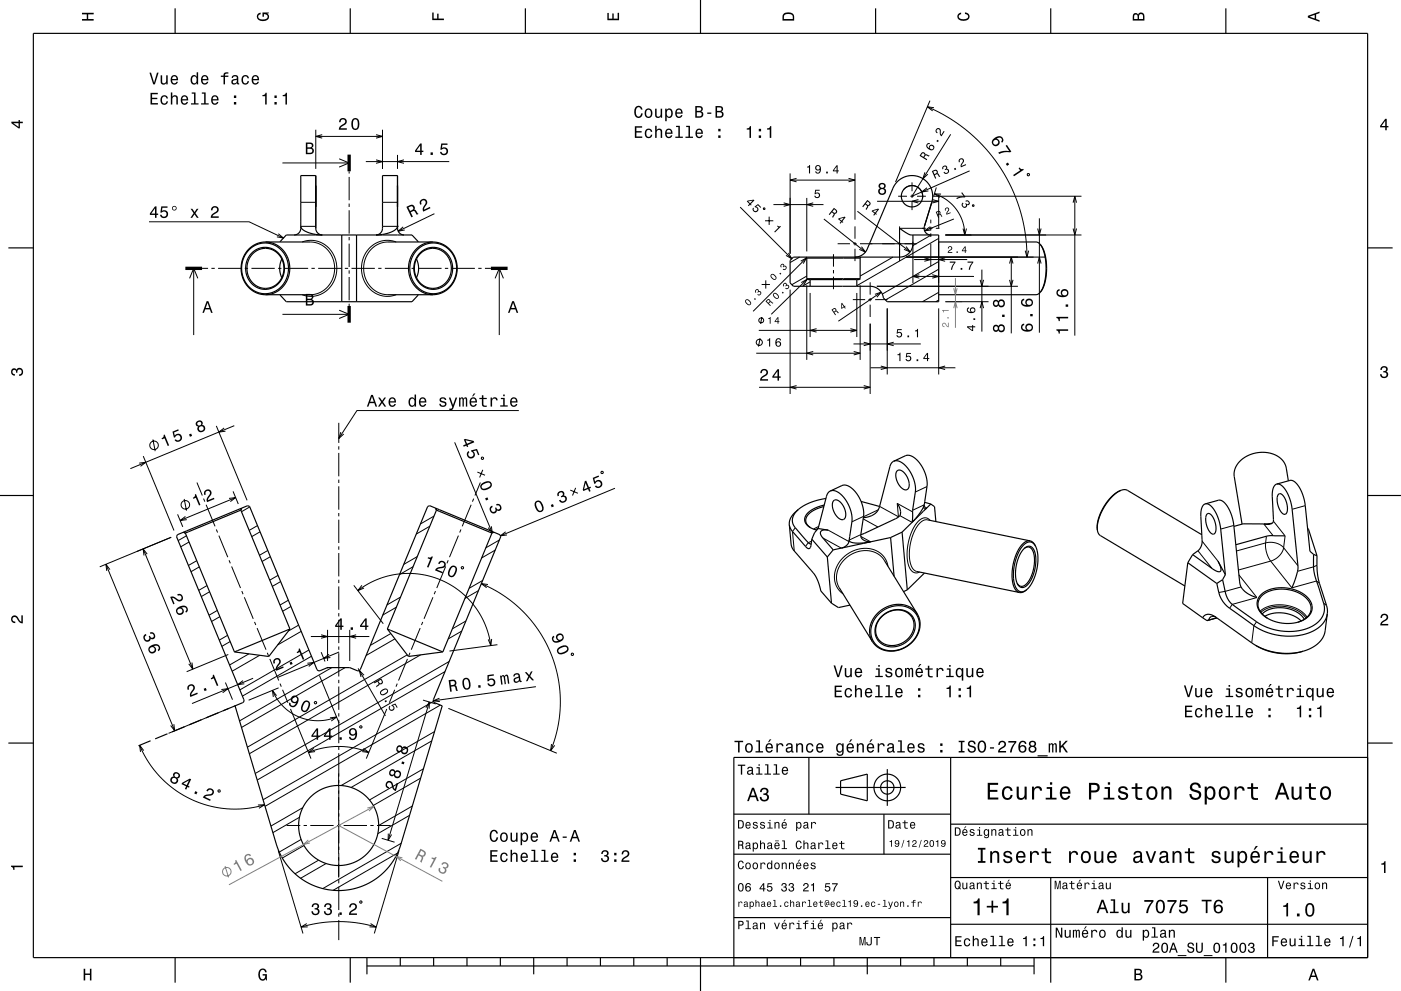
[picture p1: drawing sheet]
<svg xmlns="http://www.w3.org/2000/svg" width="420mm" height="297mm" viewBox="0 0 420 297" stroke-linecap="round" stroke-linejoin="round" font-family="sans-serif">
<g fill="none" stroke="#000" stroke-width=".3">
<path d="M94.7 38.9v11.7M114.7 38.9v11.7M278.8 30.2l-10.3 24.4M84.7 48.8h20M94.7 40.9h20M96.6 40.4l-1.9 .5 1.9 .5M101.7 47.6l3 1.2-3 1.3M104.7 51.3v.7M104.7 53v7M109.7 48.4h25M112.7 47.9l2 .5-2 .5M112.7 40.4l2 .5-2 .5"/>
<path d="M119.2 46.4v4.2M121.1 47.9l-1.9 .5 1.9 .5M236.9 52v24M241.9 59.3v16M256.3 52v13.8M269.2 58.8h2.7M270.8 56.9a3.2 3.2 0 0 1 3.9-1 3.2 3.2 0 0 1 1.8 3.6M272.9 58.8h1M273.4 54.7v2.6M273.4 58.3v1M274.9 58.8h2.7M279.6 58.8h44.6"/>
<path d="M280.7 56.2l-.8 2.5M281.4 58.3v10.1M44.7 66.5h30l10.3 4.8M83.4 70.1l1.6 1.2-2-.3M90.2 60.6h4.5M90.2 67.8h4.5M90.6 72.5a8.1 8.1 0 0 1 8.3 2.2 8.1 8.1 0 0 1 1.6 8.5l-.1 .3a7.6 7.6 0 0 1-9.8 4.8M93 72.5a8 8 0 0 1 7.1 6 8 8 0 0 1-3.3 8.7 6.9 6.9 0 0 1-3.8 1.1M104.7 61v1M104.7 63v7M104.7 71v1M104.7 73v7"/>
<path d="M114.7 60.6h4.5M114.7 67.8h4.5M116.3 72.5a8 8 0 0 0-7 5.9 8 8 0 0 0 3 8.6 6.9 6.9 0 0 0 4 1.3M118.8 72.5a8.1 8.1 0 0 0-8.4 2.2 8.1 8.1 0 0 0-1.6 8.6 7.6 7.6 0 0 0 10 5M120.9 68l-1.5 1.3 1.9-.4M130.2 64l-10.8 5.3M239.7 77.1l-2.8 1.6M249.9 76.2v3.7M251.1 73h3.7M255.8 73h1M256.3 67.8v3.8M256.3 72.5v1.1"/>
<path d="M256.3 74.5v3.7M257.8 73h17.1M267.7 77.1l-9.8 5.6M269.7 73v4.1M269.7 68.4h7.8M269.7 67.8v5.8M269.7 74.5v3.7M271.7 77.1h41.9M273.4 60.3v2.7M273.7 72.4v12.4M278.5 68.4h1M279 65.8v1.1"/>
<path d="M279 67.9v1M279 69.9v1.1M279 73v6.8M279.2 70.4l-5.6 3.2M280.5 68.4h1.1M281.4 78.4l-16.9 9.7M281.4 71.5l-24.5 14.1M281.4 72.4v12.4M283.4 70.4h40.8M56.8 83.4l1.3-3 1.2 3M58.1 80.4v20M60.6 80.4h1.8"/>
<path d="M63.4 80.4h1M65.4 80.4h7M73.4 80.4h1M75.4 80.4h7M83.4 80.4h1M84.7 94.2h20M85.4 80.4h7M93.4 80.4h1M95.4 80.4h7M101.7 93l3 1.2-3 1.2M103.4 80.4h1M104.7 81v1"/>
<path d="M104.7 83v7M104.7 91v.7M105.4 80.4h7M113.4 80.4h1M115.4 80.4h7M123.4 80.4h1M125.4 80.4h7M133.4 80.4h1M135.4 80.4h7M143.4 80.4h1M145.4 80.4h1.8M148.4 83.4l1.3-3 1.2 3"/>
<path d="M149.7 80.4v20M236.9 86.8v31.3M241.9 82.7l-4.5 2.6M241.9 85.5v22.4M241.9 83.5h16M242.9 84.5l-2.3 1.3M242.9 87.8v13.2M249.9 80.9v1M249.9 82.9v3.8M255.7 89.8h3.7M256.9 87.8v13.2M257.9 85.5v22.4"/>
<path d="M260.4 89.8h1M260.9 84.6v3.7M260.9 89.3v1M260.9 91.3v3.7M260.9 97v21.1M262.4 89.8h3.7M262.9 85.8h42.3M266 92.4v19.8M281.4 89.9l-.9 .5M281.4 80.7l-15.9 9.2M281.4 87.6l-4.9 2.8M281.4 92.4v19.8"/>
<path d="M283.4 90.4h13M41.7 138.8l2-.3-1.6 1.3M42.9 136.7l9.3 22.3M45.8 131.7l.7 3.5M64.8 127.6l9.3 22.3M67.2 128.3l-1.6 1.2 2-.3M70.2 127.6l-31.1 12.9M101.6 126.7v6M101.6 133.7v1M101.6 135.7v7M102.2 129.5l-.6 1.9 1.5-1.3M155.5 123h-48.5l-5.4 8.4"/>
<path d="M53.2 154.1l1.6 3.8M55.2 149.5l.7 3.5M55.6 154.8l-1.6 1.2 2-.3M59 144.6l1.6 3.9M61 149.4l.4 1M61.8 151.3l2.7 6.4M64.8 158.7l.4 .9M68.7 149.4l1.9-.3-1.5 1.2M69.9 147.3l1.5 3.7M70.6 149.1l-16.6 6.9M74.9 151.9l-2.5 1.5M77.2 157.5l-2.5 1.5"/>
<path d="M78 159.4l-2.5 1.4M101.6 143.7v1M101.6 145.7v7M101.6 153.7v1M101.6 155.7v7M128.8 157.7l-4 2.4M130.1 154.7l-4.1 2.3M138.2 158.7l-.4 .9M141.2 151.3l-2.6 6.4M142 149.4l-.4 1M144 144.6l-1.6 3.9M238.4 158.2l-.8 1.1 .5 5.8"/>
<path d="M245.3 158.3l-.9 .5M245.4 157.8l-1.5 .8M248.3 158.9l6.2 3.4M258.8 155.5l4.4 2.4M258.9 154.7l-3.5 1.7M263.3 152.8l-4.4 2.1M263.7 151.8l5.6 3.1M269.3 154.9h.1M269.8 154.5l3.6 2M273.6 153.4l-4.6-2.5 .3 4M277 151.8l.8 .4M277.1 151.3l-3.5 1.6"/>
<path d="M277.9 145.8l-3.5 1.7M278 155.8a4.2 4.2 0 0 0-3.7 3l-1.1 2.9-.5 3.2v2.7l.6 2.3a2.31 2.31 0 0 0 1.6 1.4M278.8 156a2.32 2.32 0 0 0-3.8 .5l-1 1.4-.9 2.1-1 4.1-.1 3.9 .5 1.6 .5 1.2a1.94 1.94 0 0 0 2.7 .6M369.9 157.5l-3.9 1.1M378.9 157l2.8 3.5M381.8 156.2l3.5 4.4-.5 3.5M391.3 151.5l-3.9 1.1M31.7 169.1l20.7 49.9M33 170.7l-1.3-1.6 .3 2M42.9 164.5l14.9 36M44.1 166.1l-1.2-1.6 .3 2M51.3 161l-21.4 8.9"/>
<path d="M55.9 160.6l-2.5 1.4M56.7 162.4l-2.5 1.5M59 168l-2.5 1.5M59.7 169.9l-2.4 1.4M62.1 175.5l-2.5 1.4M62.8 177.4l-2.5 1.4M65.6 160.5l2.7 6.5M68.7 167.9l.3 .9M69.4 169.8l2.7 6.4M72.5 177.2l.4 .9M73.3 179l2.6 6.5M80.3 165l-2.5 1.4"/>
<path d="M81 166.8l-2.4 1.5M83.4 172.4l-2.5 1.5M84.1 174.3l-2.5 1.4M86.4 179.9l-2.4 1.4M101.6 163.7v1M101.6 165.7v7M101.6 173.7v1M101.6 175.7v7M106.1 175.4l8.8 11.5M120.1 179l-4.1 2.3M123.8 169.9l-4 2.3M125.1 166.8l-4.1 2.4"/>
<path d="M129.8 179l-2.7 6.5M130.6 177.2l-.4 .9M133.6 169.8l-2.7 6.4M134.4 167.9l-.4 .9M137.4 160.5l-2.6 6.5M143.4 177l-4 2.3M144.7 174l-4.1 2.3M148.4 164.9l-4 2.3M149.7 161.8l-4 2.4M243.3 162.2l-1 .4-.8 1.2M246.7 161.2l5.5 3.1M258.1 160.8l2.9 1.6"/>
<path d="M258.1 160.2l-3.5 1.7M265.1 167.9a7.7 7.7 0 0 0-11.7-.4l-.7 .7a6.8 6.8 0 0 0-1.1 8M266.2 169.7a7 7 0 0 0-9.8-4.8l-2 .9-1.8 1.4-1.3 1.8-.9 1.9a6.3 6.3 0 0 0 2.3 7.1M359.1 165.1l4.2 5.3M360.4 162.2l4.7 6M371.4 172.3l5.4 6.8-7.4 2-.8 1.2M372.1 175.9l-6.7 1.7M379.4 162.7l.3 2.7 .5 1.6 .7 1.2M379.4 162.7a5.5 5.5 0 0 1 5.4 1.4M379.4 162.7l-8.7 2.4M379.7 160.7l-.3 2M380.9 168.2l-9.6 2.6"/>
<path d="M380.9 168.2l6.4 8 7.4-2.1 .9 .7M384.8 164.1a5.5 5.5 0 0 1-3.9 4.1M384.8 164.1l4.3 5.5M394.8 169.4l-5.8 1.8M57.5 198.6l.3 1.9-1.2-1.5M65.1 183l-2.4 1.4M65.9 184.8l-2.5 1.5M68.2 190.4l-2.5 1.4M68.4 196.1l-12.4 5.2M69 192.3l-2.5 1.4M74.6 196l-5.8 3.3M76.3 186.4l.4 .9"/>
<path d="M77.1 188.2l2.6 6.5M77.9 196.4l-8.3 4.8M80.1 195.6l.4 1M80.9 197.5l2.7 6.5M87.2 181.8l-2.5 1.4M89.5 187.3l-3.1 1.8M90.3 189.2l-7 4.1M92.6 194.8l-20.7 12M93.4 196.7l-20.7 11.9M96.3 195.5l1.1 2.7M98.2 188.8v9.3M101.6 183.7v1"/>
<path d="M101.6 185.7v7M101.6 193.7v1M101.6 195.7v7M104.8 188.8v9.3M117.2 189.9l-6.2 3.5M118.4 191.5l-8.7 5M118.8 182l-4 2.3M122.1 196.3l-47.9 27.6M122.1 197.5l-2.6 6.5M122.9 195.6l-.4 1M126 188.2l-2.7 6.5M126.1 196.3l-51.3 29.6"/>
<path d="M126.7 186.4l-.3 .9M134.7 198.2l-58.2 33.6M138.4 189.1l-4 2.4M139.7 186.1l-4.1 2.4M149.1 193.2l-14.4 1.9M376.7 186.3l-.8 1.2-.7 5.2M377.8 183.2l1.4-1 1.8-.7 1.9-.2h2.2l2.2 .5 2 .8 1.5 1.2 1 1.2M378 183.5l1.3-.9 1.6-.6 1.8-.3h2.3l2.1 .5 1.8 .7 1.5 1 1.1 1.3M396.8 180.8l.9 .7M52.1 217l.3 2-1.2-1.6M67.6 204.5l2.1 5.2M68.6 212.3l-18.1 7.5"/>
<path d="M83.5 206.1l-9 3.8M83.9 204.9l.4 .9M84.7 206.7l1.6 3.9M87.1 212.5l6.1 14.9M95.8 202.4l5.9 14.3M99.5 200.1l-27.7 15.9M101.6 203.7v1M101.6 205.7v7M101.6 213.7v1M101.6 215.7v7M103.5 200.1l-31.1 17.9M116 212.5l-6.2 14.9"/>
<path d="M118.3 206.7l-1.6 3.9M119.1 204.9l-.4 .9M126.8 209.8l3.9 1.2M129.9 210.2l-51 29.5M130.3 219.3l-28 16.1M131.7 209.3l-1.8 .7 2 .3M132 211.3l-52.5 30.4M133.4 201.3l-56.3 32.5M134.4 212.3l32.5 13.4M160.7 205.8l-30.8 4.2M101.6 223.7v1M101.6 225.7l-.1 37.3"/>
<path d="M126.1 233.2l-14.2 8.2M126.9 230.4l-16.1 9.4M129.4 222l-24.1 14M83.4 254.9l7.4 24.9M85.9 247.4h4.1M89.8 244.9l-8 4.6M90.3 251.6l-6.6 3.8M90.8 242.1l-9.6 5.5M91 247.4h1M91.1 253.4l-6.5 3.7M93 247.4h7M95.5 257.8l-7 4.1"/>
<path d="M97.8 258.8l-7.7 4.4M101 247.4h1M103 247.4h7M111 247.4h1M113 247.4h4.1M114.4 251.3l3.9 1.1M119.2 255.7l-19.3 11.1M119.6 254.9l-7.4 24.9M120.3 252.7l-23.5 13.6M122.8 244.4l-9.5 5.5M123.6 241.6l-10.1 5.8M101.6 263.7v1"/>
<path d="M101.6 265.7v7M101.6 273.7v1M101.6 275.7v6.1"/>
<circle cx="46.2" cy="133.5" r="1.28"/>
<circle cx="55.6" cy="151.3" r="1.28"/>
</g>
<path d="M283.4 90.4h5" fill="none" stroke="#808080" stroke-width=".3"/>
<g fill="none" stroke="#000" stroke-width=".35">
<path d="M10 10h400v277h-400zM52.5 2.5v7.5M105 2.5v7.5M157.5 2.5v7.5M210 0v10M262.5 2.5v7.5M315 2.5v7.5M367.5 2.5v7.5M94.7 52.6v15.9M94.7 52.6v8M94.7 52.6h-4.5v16a2 2 0 0 1-2 1.8M94.7 55.6v6.4z"/>
<path d="M119.2 55.6v6.4zM119.2 52.6h-4.5v15.2a2.12 2.12 0 0 1-2 2.6l2.2-.2 2.1-.5a2.82 2.82 0 0 0 2.2-1.9M119.2 52.6v8M119.2 52.6v15.9M2.5 74.3h7.5M74.7 74.9a7 7 0 0 1 7.9-1.3 7 7 0 0 1 3.9 7 7 7 0 0 1-4.4 6.9 7 7 0 0 1-7.9-2 8 8 0 0 1 .5-10.6zM75.5 75.8a5.9 5.9 0 0 1 6.9-.8 5.9 5.9 0 0 1 2.8 6.4 5.8 5.8 0 0 1-6.3 5.3 5.8 5.8 0 0 1-5.3-6.4 6.5 6.5 0 0 1 1.9-4.5zM75.8 76a5.6 5.6 0 0 1 6.6-.8 5.6 5.6 0 0 1 2.7 6.1 5.5 5.5 0 0 1-6.2 5.1 5.5 5.5 0 0 1-4.9-6.2 6.2 6.2 0 0 1 1.8-4.2zM79.6 72.5a8 8 0 0 1 7.1 6 8 8 0 0 1-3.4 8.7 6.9 6.9 0 0 1-3.7 1.1M79.6 72.5a8 8 0 0 0-7.1 5.8 8 8 0 0 0 3 8.7 6.9 6.9 0 0 0 4.1 1.3M79.6 72.5h13.4M84 72.5l1.8-2.1h37.7l1.9 2.1"/>
<path d="M84.5 77.6a6.4 6.4 0 0 0 0 5.6M90.2 67.8a4.6 4.6 0 0 0 4 2.4l2.4 .2a2.11 2.11 0 0 1-1.9-2.6M102.5 70.4v20M106.9 70.4v20M116.3 72.5h13.5M119.2 68.4a2 2 0 0 0 2 2M124.9 77.6a6.5 6.5 0 0 1 0 5.6M125 74.9a7 7 0 0 1 7.9-1.4 7 7 0 0 1 4 6.9 7 7 0 0 1-4.2 7 7 7 0 0 1-8-1.9 8 8 0 0 1 .3-10.6zM126 75.8a5.9 5.9 0 0 1 6.9-.8 5.9 5.9 0 0 1 2.7 6.4 5.8 5.8 0 0 1-6.3 5.3 5.8 5.8 0 0 1-5.2-6.4 6.5 6.5 0 0 1 1.9-4.5zM126 76a5.6 5.6 0 0 1 6.6-.8 5.6 5.6 0 0 1 2.6 6.1 5.5 5.5 0 0 1-6.1 5.1 5.5 5.5 0 0 1-4.9-6.2 6.2 6.2 0 0 1 1.8-4.2zM129.8 72.5a8 8 0 0 0-7.1 5.9 8 8 0 0 0 3.1 8.6 6.9 6.9 0 0 0 4 1.3M129.8 72.5a8 8 0 0 1 7.1 6 8 8 0 0 1-3.4 8.7 6.9 6.9 0 0 1-3.7 1.1"/>
<path d="M241.6 77.1l.3 .3M241.9 77.4v6.1l.3 .3 15.6-.1 .1-6.3M241.9 77.4h16M258.2 77.1l-.3 .3M269.7 68.4l3.2 2h8.5v20h-15.4l-1.2-1.1a4 4 0 0 0-3.9-3.5h-23l-1-1v-6.8l1-.9h31.8a4 4 0 0 0 4-4.1v-2.6M279 70.4a2 2 0 0 1-1.9-2.6l2.2-7.2a6.2 6.2 0 0 0-3.8-7.6 6.2 6.2 0 0 0-7.8 3.4l-7.7 18.2a4 4 0 0 1-3.7 2.5M281.4 72.5h29.2l1.2 .7M311.8 73.2l.8 1.2 .7 1.8 .5 4.2-.5 4.2-.7 1.8-.8 1.2M311.8 73.2l.7 1.1 .6 1.9 .5 4-.5 4.5-.5 1.7-.8 1.2M410 74.3h7.5M79.6 88.3h13.4M84 88.3l1.8 2.1h37.7l1.9-2.1"/>
<path d="M116.3 88.3h13.5M242.9 83.8v2M256.9 83.8v2M311.8 87.6l-.6 .6-.6 .1h-29.2M267.9 138.2l-.6 .5-.4 .8-3.2 12.3M267.9 138.2a4.1 4.1 0 0 1 4.4 2.3l1.5 2.8 .6 2.8-.8 6.8-.2 3.6M267.9 138.2l3.5-1.6a4.1 4.1 0 0 1 4.4 2.3l1.4 2.6 .7 2.7v1.4l-.8 5.7M0 148.5h10M55 159.5l-1.8 .8-.3 .5 20.2 48.8-.2 .9-2.4 1M55 159.5l.6 .3M55.6 159.8l14.7 35.6M72.2 152.9l14.7 35.6"/>
<path d="M72.2 152.9l-16.6 6.9M72.4 152.3l1.8-.8 .6 .3 20.2 48.8 .5 .4 2.7-.9h6.6l2.5 1 .6-.3 20.3-49 .6-.3 21.1 8.8 .2 .5-20.2 48.8v.5l.3 .4 2.4 1-12.8 42.6-1.2 2.7-1.8 2.7-2.2 2.4-2.6 2-3.4 1.7-3.1 .9-3.5 .4-3.4-.2-3.4-.9-3.4-1.5-3.1-2.2-2.4-2.5-1.9-2.9-1.3-3-12.6-42.2M72.4 152.3l-17.4 7.2M72.4 152.3l-.2 .6M130.6 152.3l.2 .6M130.8 152.9l-14.7 35.6M130.8 152.9l16.7 6.9M147.5 159.8l-14.7 35.6M148.1 159.5l-.6 .3M236.6 157.2l.6 6 .2 .9 5.8 6.8a10.8 10.8 0 0 1 2.9 6.2l3.2 3.7M236.6 157.2l.3 1 .5 .9 4.8 5.3a.87 .87 0 0 0 .9-1l.3-1.8M239.4 152.7l-1.5 1.8-.3 1.8 .5 1.5 2.3 2.7a6.7 6.7 0 0 0 2.5 2.5h.3"/>
<path d="M239.4 152.7l-2.2 2.3-.5 1.1-.1 1.1M245.3 158.4l3 .5a1.59 1.59 0 0 0-2.4 .9l.6 1.2 3.3 3.8M245.3 158.4l-1.1 1.3-.8 1.9M247 151.8l-2.6 .9-1.9 1.3a2.43 2.43 0 0 0 .5 4.2M247.1 151.4l-3.2 1.1-2 1.6a2.65 2.65 0 0 0 1.5 4.3l1.5 .5M247.6 149.4l-4.8 1.3-1.9 .9-1.5 1.1M248.9 147.2l3.5-1.7a4.1 4.1 0 0 1 4.3 2.3l1.5 2.6 .7 2.7v1.5l-.8 5.6M248.9 147.2a4.1 4.1 0 0 1 4.4 2.3l1.6 3.2 .5 3.1-1 6.9-.9 1-1.3 .6M248.9 147.2l-.6 .5-.5 .9-2.5 9.8M249.9 150.1a1.6 1.6 0 0 1 2.4 .8 4.1 4.1 0 0 1 .8 4.6 1.93 1.93 0 0 1-2.5-1.1 4.1 4.1 0 0 1-.7-4.3zM258.1 150.3l5.6 1.5M263.7 151.8a4.9 4.9 0 0 1-4.9 3.4"/>
<path d="M269 150.9a3.2 3.2 0 0 1 .6 3.8l-1.1 .7-10.4 4.8M269 141.1a2.2 2.2 0 0 1 2.8 1.6 3.1 3.1 0 0 1 .1 4.1 3.5 3.5 0 0 1-3.2-3.2l-.1-1.5zM270.4 159.5l1.6 17.3M270.4 159.5l-3.4 1.6M273.4 156.5h.1M277.1 151.3l-1.3 2.4-2.4 2.8M277.1 151.3v1.1l.2 .1 .5-.3M277.1 151.3h.1M277.2 150.5l1.8 .6M278 155.8l30.8 6.3M279 151.1l1.2 .7 .4 4.5M279 151.1l-8.6 8.4"/>
<path d="M329 158.8l.2 1 .6 .7 25.4 15.1M336.1 146.9l-2.5 1.7-2.6 3.4-1.7 3.8-.3 1.6v1.4M336.1 146.9l1-.2 .8 .2 22.4 13.4M336.1 146.9l-1.2 .6-1.4 1.1-2.6 3.2-1.7 3.9-.3 1.8 .1 1.3M361.3 151l4-1.1a3.6 3.6 0 0 1 3.1 2.7l.9 2 .5 2.4 1.8 17.4a6.2 6.2 0 0 0 5.2 4.7M361.3 151a3.5 3.5 0 0 0-1.3 3.8l.4 6.8a3.8 3.8 0 0 1-1.3 3.5l-1.6 1.1M361.3 151a3.6 3.6 0 0 1 3.2 2.7l.8 2 .6 2.2 1.5 14.3M361.9 154.1a1.17 1.17 0 0 1 1.7 .8 5 5 0 0 1 .4 5.1 1.64 1.64 0 0 1-1.9-1.5 4.8 4.8 0 0 1-.2-4.4zM378.9 157h-6.2l-2.8 .8M381.4 156.8l-2.5 .2M382.8 145.1a3.6 3.6 0 0 1 3.1 2.7l.9 2.2 .5 2.2 1.8 17.8a13.6 13.6 0 0 1-1.8 6.2M382.8 145.1a3.5 3.5 0 0 0-1.4 3.8l.4 6.8a1.52 1.52 0 0 1-2.2 1.4l-.7-.1"/>
<path d="M382.8 145.1l3.9-1.1a3.6 3.6 0 0 1 3.2 2.7l.8 2 .5 2.1 1.5 14.4 1.1 1M383.3 148.1a1.17 1.17 0 0 1 1.7 .9 4.9 4.9 0 0 1 .5 5 1.64 1.64 0 0 1-2-1.4 4.9 4.9 0 0 1-.2-4.5zM386.2 144.1l-.6-3.8a6.9 6.9 0 0 0-8.1-4.7l-3.1 .8-2.4 1.5a5.5 5.5 0 0 0-2 5l2.4 14.2M392 158.4l.3 .2 2.5 7.9M410 148.5h10M243.4 161.6l4.6 5.3M248 166.9l1.3 13.9M249.8 164.8l-1.8 2.1M251.6 176.2l9.9 16.1M254.6 161.9a2.07 2.07 0 0 0 2.4 .9l4-.4M258.1 160.2a2.39 2.39 0 0 0 2.9 2.2M261 162.4l-11.2 2.4"/>
<path d="M261 162.4h.1M265.1 167.9l9.9 16.1M267 161.1l1 11.6M267 161.1l-6 1.3M272 176.8l-1.1 .5M274.9 171.3l30.7 6.3M277.1 171.7l-5.1 5.1M306.9 164.5a1.8 1.8 0 0 1 2-.7 1.8 1.8 0 0 1 1.3 1.7l.3 2-.1 2.4-.7 2.4-1 2.2a2.13 2.13 0 0 1-3.1 1.2l-.6-.8-.4-1.3-.1-3.4 .9-3.3zM307.1 164.4a1.66 1.66 0 0 1 1.7-.3 1.66 1.66 0 0 1 1 1.5l.3 1.8-.1 2.4-.6 2.2-.8 1.8a2.36 2.36 0 0 1-3.1 1.7l-.6-.7M307.9 176.7a2.55 2.55 0 0 1-2.3 .9M308.8 162.1a4.3 4.3 0 0 0-3.8 3.2l-1 2.7-.6 3.2 .1 2.9 .6 2.1a2.31 2.31 0 0 0 1.5 1.4M308.8 162.1h.2a2.71 2.71 0 0 1 1.5 1.7"/>
<path d="M310.5 163.8l.6 2.9-.2 3.8-1.2 3.7-.9 1.4-.9 1.1M310.5 163.8a2.08 2.08 0 0 0-1.8-1.4 2.08 2.08 0 0 0-2.1 1.2l-1.5 2.4-1 3.5-.3 3.6 .6 2.8a1.98 1.98 0 0 0 1.5 1.4 1.98 1.98 0 0 0 2-.6M356.1 168.6l-1.6 12.3 6 4.2M356.1 168.6l8.7 6.3M357.5 166.2l6.2 4.4 1.5 .7a.8 .8 0 0 0 .9-.4 .8 .8 0 0 0-.2-.9l-.8-1.8 2.3 4M357.5 166.2l-1.4 2.4M364.8 174.9a9.7 9.7 0 0 0 5 8.2l6.3 4.5 2.4 1.4 3.6 1.2 4 .5 4.3-.4 3.7-1.4 1.6-1.1 1.1-1.2 .7-1.3 .4-1.4M366.5 173.7l-1.7 1.2M367.4 172.2l-.9 1.5M378.1 178.1l1.7-1.1 1.6-.5 2.1-.4 2.3 .1 2.1 .5 2 .8 1.6 1.1 1.2 1.3a4.1 4.1 0 0 1-2.5 6.2l-3.4 .7-3.5-.2-3.3-1.3-1.4-1-.9-1a3.7 3.7 0 0 1 .4-5.2zM385.3 160.6h-5.1l-9.7 2.7M393.8 166.2a19.8 19.8 0 0 0 1.7 10.4l1.5 5.1v1.5l-.4 1.4-1.1 1.5-1.5 1.2-1.8 .9-2.4 .7-2.3 .3h-2.5l-2.7-.4-2.1-.7-3.1-1.5-6.6-4.7a6.5 6.5 0 0 1-3.2-4.7l-.8-3.5"/>
<path d="M393.8 166.2l1 .3M394.8 166.5v2.1a22.4 22.4 0 0 0 .8 6.2l2.2 7 .1 2.1M86.9 188.5l-6.3 8.2-10.3-1.3M86.9 188.5l-16.6 6.9M116.1 188.5l6.4 8.2 10.3-1.3M116.1 188.5l16.7 6.9M249.3 180.8l2.1 1.3 3.4-.7M263.3 184.2l1.8-1.4a6.8 6.8 0 0 1 10.2 2.6 8 8 0 0 1-7.5 9.6 6 6 0 0 1-6.2-3.2 6 6 0 0 1 1.1-6.9zM264.3 184.8a6.1 6.1 0 0 1 9.6 .5 6.4 6.4 0 0 1-5.8 8.5 5 5 0 0 1-5.4-2.8 5 5 0 0 1 1.2-5.9zM264.4 184.8a5.7 5.7 0 0 1 9.3 .8 6.3 6.3 0 0 1-7.1 7.8 4.8 4.8 0 0 1-4-3.4 4.8 4.8 0 0 1 1.6-5zM275 184a7.7 7.7 0 0 1-5.2 10.7l-.9 .3a6.8 6.8 0 0 1-7.4-2.7M275 184a7.7 7.7 0 0 0-11.7-.4l-1 1.1a6.7 6.7 0 0 0-.8 7.6"/>
<path d="M360.5 185.1a2.63 2.63 0 0 1 4.1-.1l11.7 8.4M360.5 185.1l1.3 .9M364.5 184.9a1.33 1.33 0 0 0-2.2 1l-.5 .1M364.8 185.2l-3 .8M376.3 193.4l3.3 1.5 3.6 .9 4 .1 3.5-.7M376.3 193.4l3.5 1.5 3.6 .8 3.7 .1 3.6-.6M378.4 184l1.2-.9 1.6-.7 1.8-.3 2 .1 2 .4 1.7 .8 1.4 1 .9 1.2M379.2 184.7l2.5-.9 3.2-.1 2.8 .8 2.4 1.6M380.1 185.3l-2-1.6-.9-2a4.6 4.6 0 0 1 4.3-4.8l2.8-.3 3 .3 2.6 1.1 2 1.6a3.9 3.9 0 0 1-1.8 6.5l-1 .4M397.9 183.9l-.7 5.5-.8 1.9-1 1.3-1.3 1-3.4 1.6M50.2 219.9l-3.7 1.5M55.3 217.8l-3.7 1.5"/>
<path d="M60.4 215.7l-3.7 1.5M65.5 213.6l-3.7 1.5M70.5 211.5l-3.6 1.5M2.5 222.7h7.5M45.1 222l-3.6 1.5M242.5 227v17M250.5 236h21M252 234l8-2v8l-8-2zM266 230.5v11M285 227v60M410 222.7h7.5M410 227h-190v62.5"/>
<path d="M220 244h65M220 256h65M265 244v12M285 247h125M220 275h65M285 277h125M285 263h125M315 263v31.5M380 263v24M52.5 287v7.5M105 287v7.5M110 289.5h200"/>
<path d="M110 287v5M120 287v2.5M130 287v2.5M140 287v2.5M150 287v2.5M160 287v5M170 287v2.5M180 287v2.5M190 287v2.5M200 287v2.5M210 287v10M230 287v2.5"/>
<path d="M240 287v2.5M250 287v2.5M260 287v5M270 287v2.5M280 287v2.5M290 287v2.5M300 287v2.5M310 287v5M367.5 287v7.5"/>
<circle cx="273.4" cy="58.8" r="3.2"/>
<circle cx="266" cy="236" r="4"/>
<circle cx="266" cy="236" r="2"/>
<circle cx="101.5" cy="247.4" r="12"/>
</g>
<path d="M104.7 46.3v5M55.6 80.4h5M104.7 91.7v5M147.2 80.4h5" fill="none" stroke="#000" stroke-width="1" stroke-linecap="butt"/>
<g fill="#000">
<path d="M24.6 3.8h3.5v.5h-1.7v1.4h1.7v.5h-3.5v-.5h1.4v-1.4h-1.4z" fill-rule="evenodd"/>
<path d="M77.3 4.2l.8-.4v.5l-.3 .1a.68 .68 0 0 0-.4 .6 .68 .68 0 0 0 .4 .6 1.68 1.68 0 0 0 2.4-.6 .93 .93 0 0 0-1.1-.8v.8h-.4v-1.3h1.9v.3l-.5 .1 .4 .4a1.19 1.19 0 0 1-.9 1.7 1.9 1.9 0 0 1-2.6-1.3z" fill-rule="evenodd"/>
<path d="M129.6 3.8h.4v1.8h1.1v-1.5h.4v1.5h1.6v.4h-3.5z" fill-rule="evenodd"/>
<path d="M182.1 3.9h.4v1.7h1.1v-1.6h.4v1.6h1.2v-1.8h.4v2.3h-3.5z" fill-rule="evenodd"/>
<path d="M235 4a2.21 2.21 0 0 0-.4 2.2h3.5v-1.2a1.92 1.92 0 0 0-3.1-1zM235.3 4.4l.4-.2a1.45 1.45 0 0 1 2 .8v.7h-2.7l.1-1z" fill-rule="evenodd"/>
<path d="M287.3 4.2l.8-.4v.4l-.3 .1a.66 .66 0 0 0-.4 .6 .66 .66 0 0 0 .4 .6 1.69 1.69 0 0 0 2.5-.5 .9 .9 0 0 0-1-.8v-.5a1.24 1.24 0 0 1 1.4 1.1 1.24 1.24 0 0 1-1.1 1.4 1.93 1.93 0 0 1-2.6-1.2z" fill-rule="evenodd"/>
<path d="M339.8 4.2l-.2 2h3.5v-1.4a.98 .98 0 0 0-.7-1 .98 .98 0 0 0-1.2 .6 .84 .84 0 0 0-1.4-.2zM340.1 4.5l.4-.1 .4 .1 .1 1.2h-1zM341.6 4.4l.4-.2a.58 .58 0 0 1 .7 .7v.8h-1.2z" fill-rule="evenodd"/>
<path d="M392.1 4.7v.6l3.5 1.2v-.4l-1-.4v-1.4l1-.4v-.4zM392.6 5l1.5-.5v1z" fill-rule="evenodd"/>
<path d="M3.4 36.5v.4l2.1 1.6h.5v-1.6h.8v-.4h-.8v-.5h-.4v.5zM4 36.9h1.6v1.1z" fill-rule="evenodd"/>
<path d="M45.1 27.8v3.5h2.2v-.4h-1.7v-1.2h1.6v-.4h-1.6v-1h1.7v-.5zM48.4 28.9a1.45 1.45 0 0 0-.2 1.7 1.45 1.45 0 0 0 1.5 .7l.5-.5 .1-.4h-.4l-.4 .6a1.01 1.01 0 0 1-1-1 1.01 1.01 0 0 1 1-1l.4 .5h.4a1.09 1.09 0 0 0-.7-.9 1.09 1.09 0 0 0-1.2 .3zM51.2 27.7v3.6h.5v-1.5a.63 .63 0 0 1 .5-.9 .63 .63 0 0 1 .7 .7v1.7h.4v-1.8a.88 .88 0 0 0-.6-.9 .88 .88 0 0 0-1 .4v-1.3zM54.5 28.9a1.45 1.45 0 0 0-.3 1.6 1.45 1.45 0 0 0 1.5 .9l.7-.8h-.5l-.6 .4a.76 .76 0 0 1-.7-.9h1.8a1.17 1.17 0 0 0-.5-1.4 1.17 1.17 0 0 0-1.4 .2zM54.8 29.1l.2-.1a.67 .67 0 0 1 .7 .1 .67 .67 0 0 1 .3 .6h-1.4zM57.5 27.7v.4h.7v2.9h-.9v.3h2.2v-.3h-.9v-3.3zM60.5 27.7v.4h.7v2.9h-.9v.3h2.3v-.3h-1v-3.3zM63.6 28.9a1.45 1.45 0 0 0-.3 1.6 1.45 1.45 0 0 0 1.5 .9l.7-.8h-.5l-.6 .4a.76 .76 0 0 1-.7-.9h1.8a1.16 1.16 0 0 0-.5-1.4 1.16 1.16 0 0 0-1.4 .2zM63.9 29.1l.2-.1a.67 .67 0 0 1 .7 .1 .67 .67 0 0 1 .3 .6h-1.4zM70.1 30.6v.7h.7v-.7zM70.1 28.6v.8h.7v-.8z" fill-rule="evenodd"/>
<path d="M44.8 21.8l1.1 3.5h.5l1.1-3.5h-.4l-.9 3-.9-3zM48.2 22.6v1.8a.89 .89 0 0 0 .6 .9 .89 .89 0 0 0 1-.4v.4h.5v-2.7h-.5v1.5a.65 .65 0 0 1-.4 .8 .65 .65 0 0 1-.8-.3v-2zM51.4 22.9a1.46 1.46 0 0 0-.2 1.6 1.46 1.46 0 0 0 1.4 .8l.7-.8h-.4l-.6 .5a.76 .76 0 0 1-.7-.9h1.8a1.17 1.17 0 0 0-.5-1.4 1.17 1.17 0 0 0-1.5 .2zM51.8 23.1l.2-.2a.67 .67 0 0 1 .7 .1 .67 .67 0 0 1 .2 .7h-1.3zM57.4 22.9a1.49 1.49 0 0 0-.3 1.5 1.49 1.49 0 0 0 1.3 .9l.6-.4v.4h.4v-3.6h-.4v1.3a.89 .89 0 0 0-1.6-.1zM57.8 23.1a.62 .62 0 0 1 .6-.2 .62 .62 0 0 1 .5 .6 .91 .91 0 0 1 0 1 .91 .91 0 0 1-.9 .4l-.4-.5zM60.6 22.9a1.45 1.45 0 0 0-.3 1.6 1.45 1.45 0 0 0 1.4 .8l.7-.8h-.4l-.6 .5a.76 .76 0 0 1-.7-.9h1.8a1.17 1.17 0 0 0-.5-1.4 1.17 1.17 0 0 0-1.4 .2zM60.9 23.1l.2-.2a.67 .67 0 0 1 .7 .1 .67 .67 0 0 1 .2 .7h-1.3zM66.2 22.7v.3h.8v2.3h.5v-2.3h1v-.3h-1v-.4l1-.2v-.4a.95 .95 0 0 0-1.1 0 .95 .95 0 0 0-.4 1zM69.7 22.7l-.2 .7h.4a.55 .55 0 0 1 .6-.6 .55 .55 0 0 1 .4 .8l-.2 .1a.91 .91 0 0 0-1.3 .5 .91 .91 0 0 0 .8 1.2l.8-.5 .1 .3 .6 .1v-.4h-.2l-.1-1.6a1.02 1.02 0 0 0-1.7-.6zM69.9 24.2l1.1-.3a.77 .77 0 0 1-.2 .9 .77 .77 0 0 1-.9 .1zM72.7 22.9a1.45 1.45 0 0 0-.2 1.6 1.45 1.45 0 0 0 1.5 .8l.5-.5 .1-.5h-.4l-.4 .6a1.01 1.01 0 0 1-1-1 1.01 1.01 0 0 1 1-1l.4 .6h.4a1.09 1.09 0 0 0-.7-1 1.09 1.09 0 0 0-1.2 .4zM75.7 22.9a1.46 1.46 0 0 0-.2 1.6 1.46 1.46 0 0 0 1.4 .8l.7-.8h-.4l-.6 .5a.76 .76 0 0 1-.7-.9h1.8a1.17 1.17 0 0 0-.5-1.4 1.17 1.17 0 0 0-1.5 .2zM76.1 23.1l.2-.2a.67 .67 0 0 1 .7 .1 .67 .67 0 0 1 .2 .7h-1.3z" fill-rule="evenodd"/>
<path d="M78.7 28.5v.3h.8v2.5h.5v-3.5h-.4a.77 .77 0 0 1-.9 .7zM82.3 30.6v.7h.7v-.7zM82.3 28.6v.8h.7v-.8zM84.7 28.5v.3h.9v2.5h.4v-3.5h-.3a.77 .77 0 0 1-1 .7z" fill-rule="evenodd"/>
<path d="M102 35.7l-.4 .9h.5a.7 .7 0 0 1 .5-.8 .7 .7 0 0 1 .9 .5 .7 .7 0 0 1-.5 .8l-.3 .2a1.63 1.63 0 0 0-1.1 1.6h2.4v-.5h-1.9l.8-.7a1.17 1.17 0 0 0 1-1.7 1.17 1.17 0 0 0-1.9-.3zM105.6 35.8a2.02 2.02 0 0 0 .9 3.2 2.04 2.04 0 0 0 .9-3.2 1.11 1.11 0 0 0-1.8 0zM106.2 35.9h.7a2.37 2.37 0 0 1 0 2.6h-.7a2.38 2.38 0 0 1 0-2.6z" fill-rule="evenodd"/>
<path d="M415.3 35.6l-1.6 2.1v.5h1.6v.8h.4v-.8h.5v-.4h-.5v-2.2zM415.3 36.2v1.6h-1.1z" fill-rule="evenodd"/>
<path d="M91.7 42.7v3.5h1.3a.98 .98 0 0 0 1.1-.7 .98 .98 0 0 0-.6-1.2 .86 .86 0 0 0 .4-1 .86 .86 0 0 0-1-.6zM92.2 43.1h.7a.53 .53 0 0 1 .6 .6 .53 .53 0 0 1-.7 .5h-.6zM92.2 44.6h.7a.61 .61 0 0 1 .7 .6 .61 .61 0 0 1-.7 .6h-.7z" fill-rule="evenodd"/>
<path d="M126 43l-1.6 2.1v.5h1.6v.8h.4v-.8h.5v-.4h-.5v-2.2zM126 43.6v1.6h-1.2zM129.1 45.7v.7h.7v-.7zM132.3 43l-.3 1.9h.4a.8 .8 0 0 1 1.2-.3 .8 .8 0 0 1 0 1.3 .8 .8 0 0 1-1.2-.4h-.5a1.21 1.21 0 0 0 1.5 1.1 1.21 1.21 0 0 0 .8-1.7 1.21 1.21 0 0 0-1.7-.5l.1-1h1.6v-.4z" fill-rule="evenodd"/>
<path d="M46.5 61.9l-1.6 2.1v.4h1.6v.9h.4v-.9h.5v-.4h-.5v-2.1zM46.5 62.4v1.6h-1.2zM48.4 61.9l-.3 1.8h.4a.8 .8 0 0 1 1.2-.2 .8 .8 0 0 1-.1 1.2 .8 .8 0 0 1-1.2-.3h-.4a1.21 1.21 0 0 0 1.5 1 1.21 1.21 0 0 0 .8-1.6 1.21 1.21 0 0 0-1.8-.6l.2-.9h1.5v-.4zM51.5 62.4a.75 .75 0 0 0 1.5 0 .75 .75 0 0 0-1.5 0zM51.8 62.4a.48 .48 0 0 1 .9 0 .48 .48 0 0 1-.9 0zM57.1 62.6l.9 1.3-.9 1.4h.5l.7-1.1 .7 1.1h.6l-1-1.4 .9-1.3h-.5l-.7 1-.6-1zM63.6 62.1l-.3 .9h.4a.7 .7 0 0 1 .5-.8 .7 .7 0 0 1 .9 .5 .7 .7 0 0 1-.5 .8l-.3 .2a1.63 1.63 0 0 0-1.1 1.6h2.4v-.5h-1.9l.8-.7a1.17 1.17 0 0 0 1-1.7 1.17 1.17 0 0 0-1.9-.3z" fill-rule="evenodd"/>
<path d="M121.8 62l1.5 3.1 .5-.2-.7-1.3 .5-.2 .7-.1 .7 1.1 .5-.3-.9-1.2-.4-.1a.97 .97 0 0 0-.1-1.2 .97 .97 0 0 0-1.2-.1zM122.4 62.2l.6-.3a.6 .6 0 0 1 .8 .3 .6 .6 0 0 1-.4 .8l-.5 .2z" fill-rule="evenodd"/>
<path d="M126.1 60a1.16 1.16 0 0 1 1.8 0 1.16 1.16 0 0 1-.3 1.7l-.4 1.1 1.7-.8 .2 .4-2.2 1a2.76 2.76 0 0 1 .7-2.6 .69 .69 0 0 0-.9-.7 .69 .69 0 0 0-.3 1.1l-.4 .2a1.15 1.15 0 0 1 .1-1.4z" fill-rule="evenodd"/>
<path d="M62 90.3l-1.3 3.5h.4l.4-1.1h1.4l.4 1.1h.5l-1.3-3.5zM62.2 90.8l.6 1.5h-1.1z" fill-rule="evenodd"/>
<path d="M91.7 88.1v3.5h1.3a.98 .98 0 0 0 1.1-.8 .98 .98 0 0 0-.6-1.1 .86 .86 0 0 0 .4-1.1 .86 .86 0 0 0-1-.5zM92.2 88.5h.7a.53 .53 0 0 1 .6 .5 .53 .53 0 0 1-.7 .5h-.6zM92.2 90h.7a.61 .61 0 0 1 .7 .5 .61 .61 0 0 1-.7 .7h-.7z" fill-rule="evenodd"/>
<path d="M153.6 90.3l-1.3 3.5h.4l.4-1.1h1.4l.4 1.1h.5l-1.3-3.5zM153.8 90.8l.6 1.5h-1.1z" fill-rule="evenodd"/>
<path d="M3.6 110.6a.86 .86 0 0 1 1.4 .2 1.18 1.18 0 0 1 2 .3 1.18 1.18 0 0 1-1.3 1.6v-.5a.72 .72 0 0 0 .9-.6 .72 .72 0 0 0-.8-.8 .72 .72 0 0 0-.6 .9h-.4a.62 .62 0 0 0-.4-.8 .62 .62 0 0 0-.8 .5 .62 .62 0 0 0 .5 .7h.4l-.1 .5a1.17 1.17 0 0 1-1-.7 1.17 1.17 0 0 1 .2-1.3z" fill-rule="evenodd"/>
<path d="M414.1 110a1.01 1.01 0 0 1 1.5-.2 1.01 1.01 0 0 1 0 1.6 1.12 1.12 0 0 1 .4 1.5 1.12 1.12 0 0 1-1.6 .3l-.6-.5-.1-.6h.5a.72 .72 0 0 0 .7 .9 .72 .72 0 0 0 .7-.8 .72 .72 0 0 0-.9-.6v-.4a.62 .62 0 0 0 .8-.4 .62 .62 0 0 0-.5-.8 .62 .62 0 0 0-.7 .5v.4h-.5z" fill-rule="evenodd"/>
<path d="M49 130.4a.76 .76 0 0 1-.6 .9l.2 .4 .7-.3 1 2.3 .4-.2-1.3-3.3zM51.7 129.4l.5 1.8 .3-.2a.8 .8 0 0 1 1.1-.7 .8 .8 0 0 1 .4 1.2 .8 .8 0 0 1-1.3 .2l-.4 .1a1.21 1.21 0 0 0 1.8 .4 1.21 1.21 0 0 0 .1-1.8 1.21 1.21 0 0 0-1.8 .1l-.2-.9 1.4-.6-.2-.3zM56.7 130.2l.2 .7 .7-.3-.3-.7zM59 126.3a.84 .84 0 0 0-.3 .9 .84 .84 0 0 0 .7 .6 1.09 1.09 0 0 0 .5 1.6 1.09 1.09 0 0 0 1.5-.6 1.09 1.09 0 0 0-.8-1.4 .95 .95 0 0 0-.3-1.4 .95 .95 0 0 0-1.3 .3zM59.6 128.5a.71 .71 0 0 1 1.4 0 .71 .71 0 0 1-1.4 0zM59.1 127a.6 .6 0 0 1 1.2 0 .6 .6 0 0 1-1.2 0z" fill-rule="evenodd"/>
<path d="M111.3 118.4l-1.3 3.5h.4l.4-1.1h1.4l.4 1.1h.5l-1.3-3.5zM111.5 118.9l.6 1.5h-1.1zM113.4 119.1l.9 1.4-1 1.4h.5l.7-1.1 .7 1.1h.6l-1-1.4 .9-1.4h-.5l-.6 1-.7-1zM116.8 119.4a1.46 1.46 0 0 0-.3 1.7 1.46 1.46 0 0 0 1.5 .8l.7-.8h-.5l-.6 .5a.75 .75 0 0 1-.7-1h1.8a1.17 1.17 0 0 0-.5-1.3 1.17 1.17 0 0 0-1.4 .1zM117.1 119.7l.2-.2a.67 .67 0 0 1 .7 .1 .67 .67 0 0 1 .3 .7h-1.4zM122.7 119.4a1.49 1.49 0 0 0-.2 1.6 1.49 1.49 0 0 0 1.2 .9l.6-.5v.5h.4v-3.7h-.4v1.4a.89 .89 0 0 0-1.6-.2zM123.1 119.7a.62 .62 0 0 1 .7-.2 .62 .62 0 0 1 .4 .5 .91 .91 0 0 1 .1 1.1 .91 .91 0 0 1-1 .4l-.3-.5zM125.9 119.4a1.46 1.46 0 0 0-.3 1.7 1.46 1.46 0 0 0 1.5 .8l.7-.8h-.5l-.6 .5a.75 .75 0 0 1-.7-1h1.8a1.17 1.17 0 0 0-.5-1.3 1.17 1.17 0 0 0-1.4 .1zM126.2 119.7l.2-.2a.67 .67 0 0 1 .7 .1 .67 .67 0 0 1 .3 .7h-1.4zM132 119.3l-.2 .2a.96 .96 0 0 0 1.2 1.2l.3 .2a.6 .6 0 0 1-.5 .7 .6 .6 0 0 1-.7-.6h-.4a1.03 1.03 0 0 0 1.3 1 1.03 1.03 0 0 0 .7-1.5l-1.4-.4a.54 .54 0 0 1 .4-.7 .54 .54 0 0 1 .6 .5h.5a1.08 1.08 0 0 0-1.8-.6zM134.6 119.1l1 2.9-.2 .4h-.7v.5a.89 .89 0 0 0 1.3-.7l1.1-3.1h-.5l-.8 2.3-.8-2.3zM137.6 119.1v2.8h.4v-1.9l.2-.5h.3l.1 .2 .1 2.2h.3l.1-2.1 .3-.4 .3 .6v1.9h.4v-1.9a.69 .69 0 0 0-.6-.9l-.5 .3-.5-.3-.5 .3v-.3zM142 117.9l-.5 .9h.3l.7-.9zM141.1 119.4a1.46 1.46 0 0 0-.3 1.7 1.46 1.46 0 0 0 1.5 .8l.7-.8h-.5l-.6 .5a.75 .75 0 0 1-.7-1h1.8a1.17 1.17 0 0 0-.5-1.3 1.17 1.17 0 0 0-1.4 .1zM141.4 119.7l.2-.2a.67 .67 0 0 1 .7 .1 .67 .67 0 0 1 .2 .7h-1.3zM144.5 118.4v.8h-.8v.4h.8v1.8a1.05 1.05 0 0 0 1.4 .5v-.4a.68 .68 0 0 1-1-.3v-1.6h1v-.4h-1v-.8zM147.1 119.1v2.8h.4v-1.6a.66 .66 0 0 1 .4-.8 .66 .66 0 0 1 .8 .3v.2h.5a.89 .89 0 0 0-.7-.9 .89 .89 0 0 0-1 .5v-.5zM150.2 119.2v.4h.7v1.9h-1v.4h2.3v-.4h-.9v-2.3zM150.8 118.2v.5h.5v-.5zM153.2 119.4a1.45 1.45 0 0 0-.2 1.7 1.45 1.45 0 0 0 1.4 .8l.7-.8h-.4l-.6 .5a.75 .75 0 0 1-.7-1h1.7a1.16 1.16 0 0 0-.4-1.3 1.16 1.16 0 0 0-1.5 .1zM153.6 119.7l.2-.2a.67 .67 0 0 1 .7 .1 .67 .67 0 0 1 .2 .7h-1.3z" fill-rule="evenodd"/>
<path d="M58.4 148.2a.77 .77 0 0 1-.6 1l.2 .3 .7-.3 1 2.3 .4-.2-1.4-3.2zM61.5 147l-.4 .8 .2 .6 .4-.2a.7 .7 0 0 1 .2-1 .7 .7 0 0 1 .9 .2 .7 .7 0 0 1-.1 1l-.2 .2a1.64 1.64 0 0 0-.4 1.9l2.2-.9-.2-.4-1.7 .7 .4-1a1.16 1.16 0 0 0 .4-1.8 1.16 1.16 0 0 0-1.7-.1z" fill-rule="evenodd"/>
<path d="M51 178.9l.9 2.2 .4-.1-.7-1.8 1.1 .5a1.18 1.18 0 0 0 1.6 .5 1.18 1.18 0 0 0 .5-1.6 1.18 1.18 0 0 0-1.7-.5l.2 .4a.7 .7 0 0 1 1 .2 .7 .7 0 0 1-.2 1 .7 .7 0 0 1-.9-.2l-.3-.2a1.63 1.63 0 0 0-1.9-.4zM53.3 182.1a1.19 1.19 0 0 0-.4 1.7 1.19 1.19 0 0 0 1.7 .3 1.19 1.19 0 0 0 .2-1.8l-.4-.2a1.03 1.03 0 0 1 1.4 .3l.1 .5-.3 .3 .1 .4a1.24 1.24 0 0 0 .3-1.7 1.24 1.24 0 0 0-1.7-.3zM53.1 183.1a.75 .75 0 0 1 1.5 0 .75 .75 0 0 1-1.5 0z" fill-rule="evenodd"/>
<path d="M3.6 184.7a1.22 1.22 0 0 1 2 .8l.8 .8v-1.9h.4v2.4a2.76 2.76 0 0 1-2-1.8 .69 .69 0 0 0-1.1 .5 .69 .69 0 0 0 .9 .8v.4a1.19 1.19 0 0 1-1.2-.6 1.19 1.19 0 0 1 .2-1.4z" fill-rule="evenodd"/>
<path d="M43.3 190.3a1.16 1.16 0 0 0 .1 1.8 1.16 1.16 0 0 0 1.8-.7 1.01 1.01 0 0 0 1.4-.5 1.01 1.01 0 0 0-.8-1.4l-.9 .1 .2 .4a.62 .62 0 0 1 .8 0 .62 .62 0 0 1 .1 .8 .62 .62 0 0 1-.8 .2l-.3-.5-.3 .2a.74 .74 0 0 1-.2 1.1 .74 .74 0 0 1-1.1-.4 .74 .74 0 0 1 .6-1l-.2-.4zM45 193.7a1.19 1.19 0 0 0-.4 1.7 1.19 1.19 0 0 0 1.7 .2 1.19 1.19 0 0 0 .2-1.7l-.4-.2a1.03 1.03 0 0 1 1.4 .2l.1 .5-.3 .3 .1 .5a1.24 1.24 0 0 0 .3-1.8 1.24 1.24 0 0 0-1.7-.2zM44.8 194.6a.75 .75 0 0 1 1.5 0 .75 .75 0 0 1-1.5 0z" fill-rule="evenodd"/>
<path d="M414.2 184.2a1.18 1.18 0 0 1 1.9 .3 1.18 1.18 0 0 1-1 1.7l-.8 .8h1.9v.4h-2.4a2.76 2.76 0 0 1 1.8-2 .69 .69 0 0 0-.5-1.1 .69 .69 0 0 0-.8 .9h-.4z" fill-rule="evenodd"/>
<path d="M70.3 211.4h.4v.3h-.4z" fill-rule="evenodd"/>
<path d="M98 199.9h.4v.4h-.4z" fill-rule="evenodd"/>
<path d="M134.5 203.8l.5 3.5 .4-.1-.2-1.4 1.1-.1 .5 1.4 .5-.1-.5-1.4-.3-.2a.97 .97 0 0 0 .2-1.2 .97 .97 0 0 0-1.1-.5zM135 204.2l.6-.1a.6 .6 0 0 1 .8 .5 .6 .6 0 0 1-.7 .7l-.5 .1z" fill-rule="evenodd"/>
<path d="M139.1 203.3a2.43 2.43 0 0 0 .5 3.4 1.13 1.13 0 0 0 1.5-1.2l-.1-.7a1.51 1.51 0 0 0-1.4-1.7zM139.3 203.7l.7-.1a2.37 2.37 0 0 1 .4 2.6l-.7 .1a2.37 2.37 0 0 1-.4-2.6zM143.3 205.4l.1 .7h.7l-.1-.8zM146.1 202.3v1.9l.4-.1a.8 .8 0 0 1 1.2-.4 .8 .8 0 0 1 .1 1.3 .8 .8 0 0 1-1.2-.2l-.5 .1a1.21 1.21 0 0 0 1.7 .8 1.21 1.21 0 0 0 .5-1.7 1.21 1.21 0 0 0-1.8-.4v-.9l1.6-.2-.1-.4z" fill-rule="evenodd"/>
<path d="M149.9 202.5l.4 2.7h.4l-.3-1.8 .2-.7h.2l.2 .3 .3 2.1 .4-.1-.3-2 .3-.5 .3 .5 .3 1.9h.4l-.3-1.9a.69 .69 0 0 0-.6-.8l-.5 .4-.5-.3-.5 .5v-.3zM154.1 202.1l-.2 .7 .4-.1a.55 .55 0 0 1 .6-.6 .55 .55 0 0 1 .5 .7l-.2 .1a.91 .91 0 0 0-1.2 .7 .91 .91 0 0 0 .9 1.1l.8-.6 .1 .3h.6v-.4h-.3l-.2-1.6a1.02 1.02 0 0 0-1.8-.3zM154.5 203.6l1-.5a.77 .77 0 0 1-.1 .9 .77 .77 0 0 1-.8 .2zM157.3 201.5l1.1 1.2-.7 1.5 .5-.1 .5-1.1 .9 .9h.5l-1.2-1.3 .8-1.4h-.5l-.6 1.1-.7-.9z" fill-rule="evenodd"/>
<path d="M220.2 222v.4h1.1v3.1h.4v-3.1h1.1v-.4zM223.7 223.1a1.45 1.45 0 0 0-.3 1.7 1.45 1.45 0 0 0 1.6 .7 1.45 1.45 0 0 0 .7-1.8 1.45 1.45 0 0 0-1.7-.9zM224 223.4a.67 .67 0 0 1 .7-.3 .67 .67 0 0 1 .5 .6 .93 .93 0 0 1 0 1.1 .93 .93 0 0 1-1 .3 1.37 1.37 0 0 1-.2-1.7zM226.7 221.9v.4h.7v2.8h-.9v.4h2.3v-.4h-1v-3.2zM230.8 221.6l-.6 .8h.3l.7-.8zM229.8 223.1a1.45 1.45 0 0 0-.3 1.6 1.45 1.45 0 0 0 1.5 .8l.7-.8h-.5l-.6 .5a.76 .76 0 0 1-.7-.9h1.8a1.16 1.16 0 0 0-.5-1.4 1.16 1.16 0 0 0-1.4 .2zM230.1 223.3l.2-.2a.67 .67 0 0 1 .7 .1 .67 .67 0 0 1 .3 .7h-1.4zM232.8 222.8v2.7h.4v-1.5a.67 .67 0 0 1 .4-.8 .67 .67 0 0 1 .8 .2v.2h.5a.89 .89 0 0 0-.7-.9 .89 .89 0 0 0-1 .5v-.4zM235.9 222.9l-.3 .7h.4a.55 .55 0 0 1 .7-.5 .55 .55 0 0 1 .4 .7l-.2 .1a.91 .91 0 0 0-1.3 .5 .91 .91 0 0 0 .7 1.2l.9-.4 .1 .3h.6v-.3l-.2-.1-.1-1.6a1.02 1.02 0 0 0-1.7-.6zM236.1 224.5l1.1-.4a.77 .77 0 0 1-.2 .9 .77 .77 0 0 1-.9 .1zM238.7 222.8v2.7h.4v-1.6a.64 .64 0 0 1 .4-.7 .64 .64 0 0 1 .8 .3v2h.5v-1.8a.89 .89 0 0 0-.7-1 .89 .89 0 0 0-1 .5v-.4zM241.9 223.1a1.45 1.45 0 0 0-.2 1.7 1.45 1.45 0 0 0 1.5 .7l.6-.5 .1-.5h-.5l-.4 .7a1.01 1.01 0 0 1-.9-1.1 1.01 1.01 0 0 1 .9-1l.4 .6h.5a1.09 1.09 0 0 0-.8-1 1.09 1.09 0 0 0-1.2 .4zM245 223.1a1.45 1.45 0 0 0-.3 1.6 1.45 1.45 0 0 0 1.5 .8l.6-.8h-.4l-.6 .5a.76 .76 0 0 1-.7-.9h1.8a1.16 1.16 0 0 0-.5-1.4 1.16 1.16 0 0 0-1.4 .2zM245.3 223.3l.2-.2a.67 .67 0 0 1 .7 .1 .67 .67 0 0 1 .2 .7h-1.3zM250.9 223.1a1.49 1.49 0 0 0-.2 1.5 1.49 1.49 0 0 0 1.2 1l.6-.5a.73 .73 0 0 1-.3 1 .73 .73 0 0 1-1-.3h-.4a1.1 1.1 0 0 0 1.2 .8 1.1 1.1 0 0 0 .9-1.2v-2.6h-.4v.4l-.4-.4a.9 .9 0 0 0-1.2 .3zM251.3 223.4a.63 .63 0 0 1 .7-.3 .63 .63 0 0 1 .4 .6 .91 .91 0 0 1 .1 1 .91 .91 0 0 1-1 .4l-.4-.5zM255 221.6l-.5 .8h.3l.7-.8zM254.1 223.1a1.46 1.46 0 0 0-.3 1.6 1.46 1.46 0 0 0 1.5 .8l.7-.8h-.5l-.6 .5a.76 .76 0 0 1-.7-.9h1.8a1.17 1.17 0 0 0-.5-1.4 1.17 1.17 0 0 0-1.4 .2zM254.4 223.3l.2-.2a.67 .67 0 0 1 .7 .1 .67 .67 0 0 1 .2 .7h-1.3zM256.9 222.8v2.7h.4v-1.6a.63 .63 0 0 1 .4-.7 .63 .63 0 0 1 .8 .3v2h.5v-1.8a.89 .89 0 0 0-.6-1 .89 .89 0 0 0-1.1 .5v-.4zM261.1 221.6l-.5 .8h.3l.7-.8zM260.1 223.1a1.45 1.45 0 0 0-.2 1.6 1.45 1.45 0 0 0 1.4 .8l.7-.8h-.4l-.6 .5a.76 .76 0 0 1-.7-.9h1.8a1.16 1.16 0 0 0-.5-1.4 1.16 1.16 0 0 0-1.5 .2zM260.5 223.3l.2-.2a.67 .67 0 0 1 .7 .1 .67 .67 0 0 1 .2 .7h-1.3zM263.1 222.8v2.7h.5v-1.5a.67 .67 0 0 1 .3-.8 .67 .67 0 0 1 .8 .2l.1 .2h.4a.89 .89 0 0 0-.7-.9 .89 .89 0 0 0-1 .5v-.4zM266.3 222.9l-.3 .7h.4a.55 .55 0 0 1 .7-.5 .55 .55 0 0 1 .4 .7l-.2 .1a.91 .91 0 0 0-1.3 .5 .91 .91 0 0 0 .7 1.2l.9-.4 .1 .3h.6v-.3l-.3-.1v-1.6a1.02 1.02 0 0 0-1.7-.6zM266.4 224.5l1.1-.4a.77 .77 0 0 1-.2 .9 .77 .77 0 0 1-.8 .1zM269.2 221.9v.4h.7v2.8h-.9v.4h2.3v-.4h-1v-3.2zM272.3 223.1a1.45 1.45 0 0 0-.3 1.6 1.45 1.45 0 0 0 1.5 .8l.7-.8h-.5l-.6 .5a.76 .76 0 0 1-.7-.9h1.8a1.17 1.17 0 0 0-.5-1.4 1.17 1.17 0 0 0-1.4 .2zM272.6 223.3l.2-.2a.67 .67 0 0 1 .7 .1 .67 .67 0 0 1 .3 .7h-1.4zM275.4 222.9l-.2 .3a.96 .96 0 0 0 1.2 1.2l.3 .1a.6 .6 0 0 1-.5 .8 .6 .6 0 0 1-.7-.6h-.4a1.03 1.03 0 0 0 1.2 .9 1.03 1.03 0 0 0 .7-1.4l-1.3-.5a.54 .54 0 0 1 .4-.7 .54 .54 0 0 1 .6 .5h.4a1.09 1.09 0 0 0-1.7-.6zM281.9 224.8v.7h.7v-.7zM281.9 222.8v.8h.7v-.8zM287.4 222v.4h.6v2.7h-.6v.4h1.8v-.4h-.7v-2.7h.7v-.4zM290.5 222.2a.96 .96 0 0 0-.3 1.1 .96 .96 0 0 0 .9 .6l.4 .1a.64 .64 0 0 1 .5 .9 .64 .64 0 0 1-1 .2l-.5-.7h-.4a1.21 1.21 0 0 0 1.5 1.2 1.21 1.21 0 0 0 .7-1.8l-.8-.3a.71 .71 0 0 1-.9-.6 .7 .7 0 0 1 .8-.6 .7 .7 0 0 1 .6 .8l.5-.1a1.19 1.19 0 0 0-.8-1 1.19 1.19 0 0 0-1.2 .2zM293.4 222.4a2.03 2.03 0 0 0 1 3.2 2.03 2.03 0 0 0 .9-3.2 1.17 1.17 0 0 0-1.9 0zM294 222.4l.4-.1a1.65 1.65 0 0 1 0 2.9 1.69 1.69 0 0 1-.4-2.8zM296.8 224v.4h1.2v-.4zM299.6 222.3l-.3 1h.4a.71 .71 0 0 1 .6-.9 .71 .71 0 0 1 .8 .5 .71 .71 0 0 1-.5 .9l-.3 .1a1.63 1.63 0 0 0-1.1 1.6h2.4v-.4h-1.9l.8-.8a1.17 1.17 0 0 0 1-1.7 1.17 1.17 0 0 0-1.9-.3zM302.3 222.1v.4h1.9a5.2 5.2 0 0 0-1.4 3h.5a5.3 5.3 0 0 1 1.4-3v-.4zM305.8 222.3a2.4 2.4 0 0 0 .2 3.2 1.16 1.16 0 0 0 1.5-.3 1.16 1.16 0 0 0-.2-1.6 1.16 1.16 0 0 0-1.5 .1 1.02 1.02 0 0 1 .8-1.3l.5 .1 .1 .5h.5a1.12 1.12 0 0 0-.7-1 1.12 1.12 0 0 0-1.2 .3zM305.8 224.5a.75 .75 0 0 1 1.4 0 .75 .75 0 0 1-1.4 0zM308.7 222.2l-.2 .3a.8 .8 0 0 0 .4 1.1 1.09 1.09 0 0 0-.2 1.6 1.09 1.09 0 0 0 1.6 0 1.09 1.09 0 0 0-.1-1.6 .95 .95 0 0 0 .3-1.3 .95 .95 0 0 0-1.4-.2zM308.8 224.5a.71 .71 0 0 1 1.4 0 .71 .71 0 0 1-1.4 0zM308.9 223a.6 .6 0 0 1 1.2 0 .6 .6 0 0 1-1.2 0zM311.1 226.3v.4h3v-.4zM314.4 222.8v2.7h.4v-1.8l.2-.6h.3l.1 .3v2.1h.4v-2.1l.4-.3 .2 .5v1.9h.4v-1.9a.69 .69 0 0 0-.5-.9l-.5 .4-.5-.4-.5 .4v-.3zM317.5 222v3.5h.5v-1.2l.4-.5 1.2 1.7h.6l-1.4-2 1.3-1.5h-.6l-1.5 1.6v-1.6z" fill-rule="evenodd"/>
<path d="M221.2 229.2v.3h.9v2.7h.4v-2.7h.9v-.3zM224.3 230l-.3 .5h.4a.47 .47 0 0 1 .5-.4 .47 .47 0 0 1 .4 .6l-.2 .1a.78 .78 0 0 0-1.1 .4 .78 .78 0 0 0 .6 1l.8-.3 .1 .2 .5 .1v-.3l-.3-.1v-1.3a.87 .87 0 0 0-.6-.7 .87 .87 0 0 0-.8 .2zM224.4 231.3l.9-.3v.4a.51 .51 0 0 1-.5 .5 .51 .51 0 0 1-.5-.5zM226.8 229.9v.3h.6v1.6h-.8v.4h2v-.4h-.8v-1.9zM227.4 229.1v.4h.4v-.4zM229.4 229.1v.3h.6v2.4h-.8v.4h1.9v-.4h-.8v-2.7zM232 229.1v.3h.6v2.4h-.8v.4h1.9v-.4h-.7v-2.7zM234.6 230.1a1.24 1.24 0 0 0-.2 1.4 1.24 1.24 0 0 0 1.2 .7l.6-.7h-.3l-.6 .4a.64 .64 0 0 1-.5-.8h1.5v-.2a.96 .96 0 0 0-.5-1 .96 .96 0 0 0-1.2 .2zM234.9 230.3l.7-.2 .3 .7h-1.1z" fill-rule="evenodd"/>
<path d="M296.1 234.6v5h3.2v-.6h-2.5v-1.7h2.2v-.6h-2.2v-1.5h2.4v-.6zM300.8 236.2a2.18 2.18 0 0 0 1.2 3.6 1.51 1.51 0 0 0 1.6-1.6h-.6a.95 .95 0 0 1-.9 1 .95 .95 0 0 1-1-.9 1.6 1.6 0 0 1 .9-2.1 .86 .86 0 0 1 .9 .8h.7a1.56 1.56 0 0 0-1.1-1.3 1.56 1.56 0 0 0-1.7 .5zM304.8 235.8v2.5a1.27 1.27 0 0 0 .9 1.4 1.27 1.27 0 0 0 1.5-.7v.6h.6v-3.8h-.6v2.2a.92 .92 0 0 1-.6 1.1 .92 .92 0 0 1-1.2-.4v-2.9zM309.4 235.8v3.8h.6v-2.2a.95 .95 0 0 1 .5-1.1 .95 .95 0 0 1 1.2 .3l.1 .4h.6a1.28 1.28 0 0 0-1-1.4 1.28 1.28 0 0 0-1.4 .8v-.6zM313.8 235.9v.5h1v2.7h-1.3v.5h3.2v-.5h-1.3v-3.2zM314.8 234.4v.8h.6v-.8zM318.1 236.2a2.2 2.2 0 0 0 1.2 3.6 1.51 1.51 0 0 0 1.5-1.3h-.6l-.3 .5-.5 .2a1.08 1.08 0 0 1-1-1.3h2.5a1.66 1.66 0 0 0-.7-2 1.66 1.66 0 0 0-2.1 .3zM318.6 236.5a.94 .94 0 0 1 1.2-.2 .94 .94 0 0 1 .5 1h-1.9zM326.5 234.6v5h.6v-2.1a1.92 1.92 0 0 0 2.6-1.4 1.33 1.33 0 0 0-1.5-1.5zM327.1 235.2a1.6 1.6 0 0 1 1.8 .5 .86 .86 0 0 1 0 .9 .86 .86 0 0 1-.9 .3h-.9zM331.1 235.9v.5h1v2.7h-1.3v.5h3.3v-.5h-1.3v-3.2zM332.1 234.4v.8h.7v-.8zM335.6 235.9a1.08 1.08 0 0 0-.3 1.2 1.08 1.08 0 0 0 1 .7l1.2 .5a.91 .91 0 0 1-.8 1 .91 .91 0 0 1-1-.9h-.6a1.52 1.52 0 0 0 1.7 1.3 1.52 1.52 0 0 0 1.3-1.7l-.5-.5-1.6-.4a.76 .76 0 0 1 .6-1 .76 .76 0 0 1 .9 .7h.6a1.47 1.47 0 0 0-1-1.2 1.47 1.47 0 0 0-1.5 .3zM340.4 234.7v1.2h-1.1v.5h1.1v2.6a1.49 1.49 0 0 0 2 .7v-.5a.97 .97 0 0 1-1.4-.5v-2.3h1.4v-.5h-1.4v-1.2zM344.1 236.2a2.18 2.18 0 0 0 1.2 3.6 2.12 2.12 0 0 0 1.7-2.1 2.12 2.12 0 0 0-1.7-2.1l-.7 .2zM344.6 236.6a.96 .96 0 0 1 1-.4 .96 .96 0 0 1 .7 .8 1.59 1.59 0 0 1-1 2.2 1.67 1.67 0 0 1-.7-2.6zM348.2 235.8v3.8h.6v-2.2a.91 .91 0 0 1 .6-1.1 .91 .91 0 0 1 1.1 .5v2.8h.7v-2.5a1.27 1.27 0 0 0-.9-1.4 1.27 1.27 0 0 0-1.5 .6v-.5zM357.1 234.9a1.37 1.37 0 0 0-.3 1.5 1.37 1.37 0 0 0 1.3 .9 1.1 1.1 0 0 1 1.3 1.3 1.19 1.19 0 0 1-1.3 .5 1.19 1.19 0 0 1-.9-1.1h-.7a1.73 1.73 0 0 0 2.2 1.8 1.73 1.73 0 0 0 1-2.6l-1.1-.4a1.02 1.02 0 0 1-1.2-.9 .99 .99 0 0 1 1.1-.8 .99 .99 0 0 1 .8 1h.7a1.66 1.66 0 0 0-1-1.6 1.66 1.66 0 0 0-1.9 .4zM361.2 235.8v5.3h.6v-2.1a1.32 1.32 0 0 0 1.4 .7 1.32 1.32 0 0 0 1.1-1.1 2.15 2.15 0 0 0-1.4-3l-.6 .2-.5 .5v-.5zM362.1 236.6a.9 .9 0 0 1 .9-.4 .9 .9 0 0 1 .7 .8 1.61 1.61 0 0 1-.9 2.2 1.69 1.69 0 0 1-.7-2.6zM365.8 236.2a2.18 2.18 0 0 0 1.2 3.6 2.16 2.16 0 0 0 1.8-1.8 2.16 2.16 0 0 0-1.1-2.2h-1.4zM366.3 236.6a.96 .96 0 0 1 1-.4 .96 .96 0 0 1 .7 .8 1.59 1.59 0 0 1-1 2.2 1.67 1.67 0 0 1-.7-2.6zM370.1 235.8v3.8h.6v-2.2a.95 .95 0 0 1 .5-1.1 .95 .95 0 0 1 1.2 .3l.1 .4h.6a1.28 1.28 0 0 0-1-1.4 1.28 1.28 0 0 0-1.4 .8v-.6zM375.1 234.7v1.2h-1.1v.5h1.1v2.6a1.49 1.49 0 0 0 2 .7v-.5a.98 .98 0 0 1-1.4-.5v-2.3h1.4v-.5h-1.4v-1.2zM384 234.6l-1.8 5h.6l.6-1.5h2l.5 1.5h.7l-1.9-5zM384.4 235.3l.7 2.2h-1.5zM387.2 235.8v2.5a1.27 1.27 0 0 0 .9 1.4 1.27 1.27 0 0 0 1.5-.7v.6h.6v-3.8h-.6v2.2a.92 .92 0 0 1-.6 1.1 .92 .92 0 0 1-1.1-.4l-.1-2.9zM392.4 234.7v1.2h-1.1v.5h1.1v2.6a1.49 1.49 0 0 0 2.1 .7v-.5a.97 .97 0 0 1-1.4-.5l-.1-2.3h1.5v-.5h-1.5v-1.2zM396.1 236.2a2.18 2.18 0 0 0 1.3 3.6 2.16 2.16 0 0 0 1.7-1.8 2.16 2.16 0 0 0-1-2.2h-1.4zM396.6 236.6a.96 .96 0 0 1 1-.4 .96 .96 0 0 1 .7 .8 1.59 1.59 0 0 1-.9 2.2 1.67 1.67 0 0 1-.8-2.6z" fill-rule="evenodd"/>
<path d="M3.3 259.4h3.5v.5h-2.5v.8h-.3a.77 .77 0 0 0-.7-.9z" fill-rule="evenodd"/>
<path d="M147 254.8v3.5h2.2v-.4h-1.8v-1.2h1.6v-.4h-1.6v-1.1h1.8v-.4zM150.3 255.9a1.45 1.45 0 0 0-.3 1.7 1.45 1.45 0 0 0 1.5 .7l.6-.5 .1-.5h-.4l-.4 .7a1.02 1.02 0 0 1-1-1.1 1.02 1.02 0 0 1 1-1l.4 .6h.4a1.09 1.09 0 0 0-.8-1 1.09 1.09 0 0 0-1.1 .4zM153.1 254.7v3.6h.4v-1.6a.64 .64 0 0 1 .4-.7 .64 .64 0 0 1 .8 .3v2h.5v-1.8a.88 .88 0 0 0-.6-1 .88 .88 0 0 0-1.1 .5v-1.3zM156.3 255.9a1.45 1.45 0 0 0-.2 1.6 1.45 1.45 0 0 0 1.4 .8l.7-.8h-.4l-.6 .5a.76 .76 0 0 1-.7-.9h1.8a1.17 1.17 0 0 0-.5-1.4 1.17 1.17 0 0 0-1.5 .2zM156.7 256.1l.2-.2a.67 .67 0 0 1 .7 .1 .67 .67 0 0 1 .2 .7h-1.3zM159.3 254.7v.4h.7v2.8h-.9v.4h2.3v-.4h-.9v-3.2zM162.4 254.7v.4h.7v2.8h-1v.4h2.3v-.4h-.9v-3.2zM165.4 255.9a1.45 1.45 0 0 0-.2 1.6 1.45 1.45 0 0 0 1.4 .8l.7-.8h-.4l-.6 .5a.76 .76 0 0 1-.7-.9h1.8a1.16 1.16 0 0 0-.5-1.4 1.16 1.16 0 0 0-1.5 .2zM165.8 256.1l.2-.2a.67 .67 0 0 1 .7 .1 .67 .67 0 0 1 .2 .7h-1.3zM172 257.5v.8h.7v-.8zM172 255.6v.7h.7v-.7z" fill-rule="evenodd"/>
<path d="M147.1 249.1a2.03 2.03 0 0 0 1 3.2 1.32 1.32 0 0 0 1.2-1.3h-.4a.82 .82 0 0 1-1.1 .8 1.83 1.83 0 0 1 .3-2.7l.4 .2 .3 .5h.5a1.19 1.19 0 0 0-.9-1.1 1.19 1.19 0 0 0-1.3 .4zM150.2 249.8a1.45 1.45 0 0 0-.2 1.7 1.45 1.45 0 0 0 1.6 .8 1.45 1.45 0 0 0 .6-1.8 1.45 1.45 0 0 0-1.6-.9zM150.5 250.1a.67 .67 0 0 1 .8-.2 .67 .67 0 0 1 .4 .5 .93 .93 0 0 1 .1 1.1 .93 .93 0 0 1-1 .4 1.36 1.36 0 0 1-.3-1.8zM153 249.5v1.8a.89 .89 0 0 0 .7 1 .89 .89 0 0 0 1-.5v.5h.5v-2.8h-.5v1.6a.65 .65 0 0 1-.4 .8 .65 .65 0 0 1-.8-.3v-2.1zM156.1 249.5v3.8h.4v-1.5a.93 .93 0 0 0 1 .5 .93 .93 0 0 0 .8-.8 1.27 1.27 0 0 0-.1-1.5 1.27 1.27 0 0 0-1.4-.4l-.3 .4v-.5zM156.7 250.1a.63 .63 0 0 1 .7-.2 .63 .63 0 0 1 .4 .5l.1 .5a.84 .84 0 0 1-.7 1.1 1.18 1.18 0 0 1-.5-1.9zM159.4 249.8a1.45 1.45 0 0 0-.3 1.7 1.45 1.45 0 0 0 1.5 .8l.7-.8h-.5l-.6 .5a.76 .76 0 0 1-.7-1h1.8a1.16 1.16 0 0 0-.5-1.3 1.16 1.16 0 0 0-1.4 .1zM159.7 250l.2-.1a.67 .67 0 0 1 .7 .1 .67 .67 0 0 1 .2 .7h-1.3zM166 248.7l-1.3 3.6h.5l.4-1.1h1.3l.4 1.1h.5l-1.3-3.6zM166.3 249.3l.5 1.5h-1.1zM168.7 250.7v.4h1.2v-.4zM172.1 248.7l-1.3 3.6h.5l.3-1.1h1.4l.4 1.1h.5l-1.3-3.6zM172.3 249.3l.6 1.5h-1.1z" fill-rule="evenodd"/>
<path d="M180.5 255.1l-.3 .8h.5a.62 .62 0 0 1 .3-.7 .62 .62 0 0 1 .8 .2 .62 .62 0 0 1-.2 .9h-.5v.4a.72 .72 0 0 1 1 .4 .72 .72 0 0 1-.5 .9 .72 .72 0 0 1-.9-.5l-.1-.3h-.4a1.18 1.18 0 0 0 1.5 1.2 1.18 1.18 0 0 0 .6-1.8l-.3-.2a1.01 1.01 0 0 0 .1-1.5 1.01 1.01 0 0 0-1.6 .2zM184.1 257.5v.8h.7v-.8zM184.1 255.6v.7h.7v-.7zM186.7 255.1l-.3 .9h.4a.7 .7 0 0 1 .5-.8 .7 .7 0 0 1 .9 .5 .7 .7 0 0 1-.5 .9l-.3 .1a1.64 1.64 0 0 0-1.1 1.6h2.4v-.4h-1.9l.8-.8a1.17 1.17 0 0 0 1-1.7 1.17 1.17 0 0 0-1.9-.3z" fill-rule="evenodd"/>
<path d="M221.3 252v2.5h.3v-1.1l.8 .1 .2 1h.4l-.5-1.3a.69 .69 0 0 0 .3-.8 .69 .69 0 0 0-.7-.4zM221.6 252.3h.4a.43 .43 0 0 1 .5 .4 .43 .43 0 0 1-.5 .4h-.4zM223.7 252.6l-.2 .5h.3a.39 .39 0 0 1 .5-.4 .39 .39 0 0 1 .3 .6 .73 .73 0 0 0-1 .2 .73 .73 0 0 0 .2 1l.9-.3v.2l.4 .1-.2-1.4a.73 .73 0 0 0-.4-.6 .73 .73 0 0 0-.8 .1zM223.8 253.7l.8-.2v.3a.42 .42 0 0 1-.4 .5 .42 .42 0 0 1-.4-.5zM225.7 252.5v2.7h.3v-1l.1 .1a.67 .67 0 0 0 .7 .2 .67 .67 0 0 0 .4-.6 .91 .91 0 0 0 0-1 .91 .91 0 0 0-1-.3l-.2 .2v-.3zM226.1 252.9l.2-.1a.7 .7 0 0 1 .7 .7 .7 .7 0 0 1-.7 .7l-.3-.4zM227.8 251.9v2.6h.4v-1.1a.45 .45 0 0 1 .3-.7 .45 .45 0 0 1 .5 .6v1.2h.3v-1.3a.63 .63 0 0 0-.4-.7 .63 .63 0 0 0-.7 .3v-.9zM230.2 252.6l-.2 .5h.3a.39 .39 0 0 1 .5-.4 .39 .39 0 0 1 .3 .6 .73 .73 0 0 0-1 .2 .73 .73 0 0 0 .2 1l.9-.3v.2l.4 .1-.2-1.4a.72 .72 0 0 0-.4-.6 .72 .72 0 0 0-.8 .1zM230.3 253.7l.8-.2v.3a.42 .42 0 0 1-.4 .5 .42 .42 0 0 1-.4-.5zM232.5 251.8v.4h.3v-.4zM233.1 251.8v.4h.3v-.4zM232.3 252.7a.98 .98 0 0 0-.2 1.3 .98 .98 0 0 0 1.3 .4l.3-.5-.9 .3-.3-.6 1.2-.2a.8 .8 0 0 0-.4-.8 .8 .8 0 0 0-1 .1zM232.6 252.9l.5-.1 .3 .5h-.9zM234.5 251.9v.2h.5v2.1h-.7v.3h1.6v-.3h-.6v-2.3zM238.8 252.2a1.33 1.33 0 0 0-.2 1.5 1.33 1.33 0 0 0 1.2 .8l.6-1h-.4l-.3 .7a1.04 1.04 0 0 1-.9-.9 1.04 1.04 0 0 1 .7-1.1l.5 .5h.3a.85 .85 0 0 0-.6-.8 .85 .85 0 0 0-.9 .3zM240.9 251.9v2.6h.3v-1.1a.45 .45 0 0 1 .3-.7 .45 .45 0 0 1 .5 .6v1.2h.4v-1.3a.63 .63 0 0 0-.5-.7 .63 .63 0 0 0-.7 .3v-.9zM243.2 252.6l-.2 .5h.3a.39 .39 0 0 1 .5-.4 .39 .39 0 0 1 .3 .6 .73 .73 0 0 0-1 .2 .73 .73 0 0 0 .2 1l.9-.3v.2l.4 .1-.1-1.4a.72 .72 0 0 0-.5-.6 .72 .72 0 0 0-.8 .1zM243.4 253.7l.7-.2v.3a.42 .42 0 0 1-.4 .5 .42 .42 0 0 1-.4-.5zM245.3 252.5v2h.3l.2-1.6 .5-.1 .2 .3h.3a.64 .64 0 0 0-.5-.6 .64 .64 0 0 0-.7 .4v-.4zM247.5 251.9v.2h.5v2.1h-.7v.3h1.7v-.3h-.7v-2.3zM249.7 252.7a.98 .98 0 0 0-.2 1.3 .98 .98 0 0 0 1.3 .4l.2-.5-.9 .3-.3-.6 1.3-.2a.8 .8 0 0 0-.4-.8 .8 .8 0 0 0-1 .1zM249.9 252.9l.6-.1 .2 .5h-.9zM252.1 252v.6h-.5v.3h.5v1.3a.75 .75 0 0 0 1.1 .3v-.3l-.7-.1-.1-.3v-.9h.8v-.3h-.8v-.6z" fill-rule="evenodd"/>
<path d="M221.2 245.8v2.5h.9a1.28 1.28 0 0 0 1-1.2 1.28 1.28 0 0 0-1-1.3zM221.6 246.1a.96 .96 0 0 1 1.1 1 .96 .96 0 0 1-1.1 .9zM223.7 246.6a.98 .98 0 0 0-.2 1.3 .98 .98 0 0 0 1.3 .3l.2-.4-.9 .3-.3-.7 1.3-.1a.8 .8 0 0 0-.5-.9 .8 .8 0 0 0-.9 .2zM223.9 246.7l.6-.1 .2 .6h-.9zM225.9 246.5l-.2 .4 .1 .3 1 .4a.43 .43 0 0 1-.4 .5 .43 .43 0 0 1-.4-.4h-.3a.7 .7 0 0 0 .9 .7 .7 .7 0 0 0 .3-1.1l-.8-.3a.38 .38 0 0 1 .3-.5 .38 .38 0 0 1 .4 .4h.3l-.4-.6zM228 246.5l-.1 .4 .1 .3 1 .4a.43 .43 0 0 1-.4 .5 .43 .43 0 0 1-.5-.4h-.3a.7 .7 0 0 0 1 .7 .7 .7 0 0 0 .2-1.1l-.7-.3a.38 .38 0 0 1 .3-.5 .38 .38 0 0 1 .4 .4h.3l-.4-.6zM230.2 246.4v.3h.5v1.3h-.7v.3h1.6v-.3h-.6v-1.6zM230.7 245.7v.4h.3v-.4zM232.2 246.4v1.9h.3v-1.1a.45 .45 0 0 1 .4-.6 .45 .45 0 0 1 .5 .5v1.2h.3v-1.3a.63 .63 0 0 0-.5-.7 .63 .63 0 0 0-.7 .4v-.3zM235.2 245.5l-.4 .6 .8-.6zM234.5 246.6a.98 .98 0 0 0-.2 1.3 .98 .98 0 0 0 1.3 .3l.3-.4-1 .3-.3-.7 1.3-.1a.8 .8 0 0 0-.4-.9 .8 .8 0 0 0-1 .2zM234.8 246.7l.5-.1 .3 .6h-1zM238.7 246.4v2.7h.3v-1.1l.1 .2a.67 .67 0 0 0 .7 .1 .67 .67 0 0 0 .4-.5 .91 .91 0 0 0 0-1.1 .91 .91 0 0 0-1-.3l-.2 .3v-.3zM239.1 246.8l.2-.2a.7 .7 0 0 1 .7 .7 .7 .7 0 0 1-.7 .7l-.3-.3zM241.1 246.5l-.2 .4h.3a.39 .39 0 0 1 .4-.3 .39 .39 0 0 1 .3 .5 .73 .73 0 0 0-.9 .3 .73 .73 0 0 0 .1 .9l.9-.2 .1 .2h.4l-.2-1.4a.73 .73 0 0 0-.5-.6 .73 .73 0 0 0-.7 .2zM241.2 247.6l.8-.3v.3a.42 .42 0 0 1-.4 .5 .42 .42 0 0 1-.5-.5zM243.1 246.4v1.9h.4l.1-1.6 .5-.1 .2 .4h.4a.64 .64 0 0 0-.5-.7 .64 .64 0 0 0-.8 .4v-.3z" fill-rule="evenodd"/>
<path d="M221.4 258.2a1.33 1.33 0 0 0-.2 1.5 1.33 1.33 0 0 0 1.3 .8l.5-1h-.3l-.4 .7a1.04 1.04 0 0 1-.8-.9 1.04 1.04 0 0 1 .6-1.1l.5 .5h.4a.85 .85 0 0 0-.6-.8 .85 .85 0 0 0-1 .3zM223.6 258.7a.98 .98 0 0 0-.1 1.4 .98 .98 0 0 0 1.4 .2 .98 .98 0 0 0 .1-1.4 .98 .98 0 0 0-1.4-.2zM223.9 258.9l.1-.1a.71 .71 0 0 1 .8 .7 .71 .71 0 0 1-.8 .7l-.2-.4zM225.8 258.7a.98 .98 0 0 0-.1 1.4 .98 .98 0 0 0 1.3 .2 .98 .98 0 0 0 .2-1.4 .98 .98 0 0 0-1.4-.2zM226 258.9l.2-.1a.71 .71 0 0 1 .7 .7 .71 .71 0 0 1-.7 .7l-.3-.4zM228 258.5v2h.3l.1-1.6 .5-.1 .3 .3h.3a.64 .64 0 0 0-.5-.6 .64 .64 0 0 0-.7 .4v-.4zM230.1 258.7l-.2 .4a.91 .91 0 0 0 .1 1 .91 .91 0 0 0 1 .3l.2-.2v.3h.3v-2.6h-.3v.9l-.6-.3zM230.4 258.9l.1-.1a.7 .7 0 0 1 .7 .7 .7 .7 0 0 1-.7 .7l-.2-.4zM232.3 258.7a.98 .98 0 0 0-.1 1.4 .98 .98 0 0 0 1.3 .2 .98 .98 0 0 0 .2-1.4 .98 .98 0 0 0-1.4-.2zM232.5 258.9l.2-.1a.71 .71 0 0 1 .7 .7 .71 .71 0 0 1-.7 .7l-.3-.4zM234.4 258.5v2h.3v-1.1a.45 .45 0 0 1 .3-.7 .45 .45 0 0 1 .5 .6v1.2h.4v-1.3a.63 .63 0 0 0-.5-.7 .63 .63 0 0 0-.7 .3v-.3zM236.5 258.5v2h.3v-1.1a.45 .45 0 0 1 .4-.7 .45 .45 0 0 1 .5 .6v1.2h.3v-1.3a.64 .64 0 0 0-.4-.7 .64 .64 0 0 0-.8 .3v-.3zM239.5 257.7l-.3 .6 .7-.6zM238.9 258.7a.98 .98 0 0 0-.3 1.4 .98 .98 0 0 0 1.3 .3l.3-.5-.9 .3-.3-.6 1.2-.2a.8 .8 0 0 0-.4-.8 .8 .8 0 0 0-.9 .1zM239.1 258.9l.5-.1 .3 .5h-.9zM241 258.7a.98 .98 0 0 0-.2 1.3 .98 .98 0 0 0 1.3 .4l.3-.5-1 .3-.3-.6 1.3-.2a.8 .8 0 0 0-.4-.8 .8 .8 0 0 0-1 .1zM241.3 258.9l.5-.1 .3 .5h-1zM243.2 258.6l-.2 .4 .2 .4 1 .4a.43 .43 0 0 1-.4 .5 .43 .43 0 0 1-.5-.4h-.3a.7 .7 0 0 0 1 .7 .7 .7 0 0 0 .2-1.2l-.8-.2a.38 .38 0 0 1 .3-.5 .38 .38 0 0 1 .5 .3h.3l-.4-.5z" fill-rule="evenodd"/>
<path d="M225.4 236.1l-1.4 4h.5l.4-1.2h1.6l.5 1.2h.5l-1.5-4zM225.7 236.7l.7 1.7h-1.3zM228.2 236.4l-.4 1h.6a.71 .71 0 0 1 .3-.9 .71 .71 0 0 1 .9 .3 .71 .71 0 0 1-.2 1h-.5v.4a.82 .82 0 0 1 1 .5 .82 .82 0 0 1-.5 1.1 .82 .82 0 0 1-1.1-.6v-.4h-.5a1.34 1.34 0 0 0 1.7 1.4 1.34 1.34 0 0 0 .7-2.1l-.3-.1a1.11 1.11 0 0 0 .3-1.6 1.11 1.11 0 0 0-1.6-.2z" fill-rule="evenodd"/>
<path d="M266.2 245.8v2.5h.9a1.28 1.28 0 0 0 1-1.2 1.28 1.28 0 0 0-1-1.3zM266.6 246.1a.96 .96 0 0 1 1.1 1 .96 .96 0 0 1-1.1 .9zM268.7 246.5l-.2 .4h.3a.39 .39 0 0 1 .5-.3 .39 .39 0 0 1 .3 .5 .73 .73 0 0 0-1 .3 .73 .73 0 0 0 .2 .9l.9-.2v.2h.4l-.2-1.4a.73 .73 0 0 0-.4-.6 .73 .73 0 0 0-.8 .2zM268.8 247.6l.8-.3v.3a.42 .42 0 0 1-.4 .5 .42 .42 0 0 1-.4-.5zM271.1 245.9v.5h-.5v.3h.5v1.3a.74 .74 0 0 0 1 .4v-.3l-.6-.1-.1-.4v-.9h.7v-.3h-.7v-.5zM273 246.6a.98 .98 0 0 0-.2 1.3 .98 .98 0 0 0 1.3 .3l.3-.4-1 .3-.3-.7 1.3-.1a.8 .8 0 0 0-.4-.9 .8 .8 0 0 0-1 .2zM273.3 246.7l.5-.1 .3 .6h-1z" fill-rule="evenodd"/>
<path d="M266.7 252.1v.3h.4v1.4h.3v-2zM268.4 252a.66 .66 0 0 0 0 .9 .66 .66 0 0 0 .9 0l-.2 .7-.9-.3a.75 .75 0 0 0 1 .4 .75 .75 0 0 0 .4-1 .75 .75 0 0 0-.3-.8 .75 .75 0 0 0-.9 .1zM268.5 252.4a.42 .42 0 0 1 .8 0 .42 .42 0 0 1-.8 0zM270.9 251.7l-.7 2.3h.2l.7-2.3zM271.9 252.1v.3h.4v1.4h.3v-2zM273.7 251.9l-.2 .6h.2a.43 .43 0 0 1 .5-.5 .43 .43 0 0 1 .4 .5 .43 .43 0 0 1-.5 .4l-.5 .3-.2 .6h1.4v-.3l-1-.1a1.06 1.06 0 0 0 .8-1.5l-.5-.1zM276.1 251.7l-.7 2.3h.2l.7-2.3zM277.1 251.9l-.2 .6h.3a.43 .43 0 0 1 .4-.5 .43 .43 0 0 1 .5 .5 .43 .43 0 0 1-.6 .4l-.4 .3-.2 .6h1.4v-.3l-1.1-.1a1.07 1.07 0 0 0 .9-1.5l-.5-.1zM278.8 252l-.2 .8a.81 .81 0 0 0 .7 1 1.02 1.02 0 0 0 .8-1.1 1.02 1.02 0 0 0-1.1-.9zM279.1 252.1a.81 .81 0 0 1 .7 .7 .81 .81 0 0 1-.5 .8l-.4-.5zM280.6 252.1v.3h.4v1.4h.3v-2zM282.3 252a.66 .66 0 0 0 0 .9 .66 .66 0 0 0 .9 0l-.3 .7-.8-.3a.75 .75 0 0 0 1 .4 .75 .75 0 0 0 .4-1 .75 .75 0 0 0-.3-.8 .75 .75 0 0 0-.9 .1zM282.4 252.4a.43 .43 0 0 1 .8 0 .43 .43 0 0 1-.8 0z" fill-rule="evenodd"/>
<path d="M286.2 248v2.5h.9a1.28 1.28 0 0 0 1-1.3 1.28 1.28 0 0 0-1-1.2zM286.6 248.3a.96 .96 0 0 1 1.1 .9 .96 .96 0 0 1-1.1 1zM289.4 247.7l-.4 .6 .7-.6zM288.7 248.7a.98 .98 0 0 0-.2 1.3 .98 .98 0 0 0 1.3 .4l.2-.5-.9 .3-.3-.6 1.3-.2a.8 .8 0 0 0-.5-.8 .8 .8 0 0 0-.9 .1zM288.9 248.9l.6-.1 .2 .5h-.9zM290.9 248.6l-.2 .4 .1 .4 1 .4a.43 .43 0 0 1-.4 .5 .43 .43 0 0 1-.4-.4h-.3a.7 .7 0 0 0 .9 .7 .7 .7 0 0 0 .3-1.2l-.8-.2a.38 .38 0 0 1 .3-.5 .38 .38 0 0 1 .4 .4l.3-.1-.4-.5zM293 248.6v.3h.5v1.3h-.7v.3h1.7v-.3h-.7v-1.6zM293.5 247.9v.3h.3v-.3zM295.1 248.7l-.2 .4a.91 .91 0 0 0 .1 1 .91 .91 0 0 0 1 .3l.2-.2a.52 .52 0 0 1-.2 .7 .52 .52 0 0 1-.7-.3h-.3a.78 .78 0 0 0 .9 .6 .78 .78 0 0 0 .6-.8v-1.9h-.3v.3l-.6-.3zM295.4 248.9l.1-.1a.7 .7 0 0 1 .7 .7 .7 .7 0 0 1-.7 .7l-.2-.4zM297.2 248.5v2h.3v-1.4l.5-.3 .3 .2 .1 1.5h.3v-1.3a.63 .63 0 0 0-.5-.7 .63 .63 0 0 0-.7 .3v-.3zM299.6 248.6l-.2 .5h.3a.39 .39 0 0 1 .4-.4 .39 .39 0 0 1 .3 .6 .73 .73 0 0 0-.9 .2 .73 .73 0 0 0 .1 1l.9-.3 .1 .2 .4 .1-.2-1.4a.73 .73 0 0 0-1.2-.5zM299.7 249.7l.8-.2v.3a.42 .42 0 0 1-.4 .5 .42 .42 0 0 1-.5-.5zM301.9 248v.6h-.5v.3h.5l.1 1.3a.75 .75 0 0 0 1 .3v-.3l-.7-.1v-.3v-.9h.7v-.3h-.7v-.6zM303.8 248.6v.3h.5v1.3h-.6v.3h1.6v-.3h-.6v-1.6zM304.3 247.9v.3h.4v-.3zM306 248.7a.98 .98 0 0 0-.2 1.4 .98 .98 0 0 0 1.4 .2 .98 .98 0 0 0 .2-1.4 .98 .98 0 0 0-1.4-.2zM306.2 248.9l.2-.1a.71 .71 0 0 1 .7 .7 .71 .71 0 0 1-.7 .7l-.3-.4zM308 248.5v2h.3l.1-1.4 .5-.3 .3 .2v1.5h.3v-1.3a.63 .63 0 0 0-.4-.7 .63 .63 0 0 0-.8 .3v-.3z" fill-rule="evenodd"/>
<path d="M293.2 254.1v.5h.8v3.4h-.8v.6h2.2v-.6h-.8v-3.4h.8v-.5zM296.9 255.1v3.5h.5v-2a.82 .82 0 0 1 .5-1 .82 .82 0 0 1 1.1 .4v2.6h.6v-2.3a1.14 1.14 0 0 0-.8-1.3 1.14 1.14 0 0 0-1.4 .6v-.5zM301.1 255.3a.97 .97 0 0 0-.3 1.1 .97 .97 0 0 0 1 .6l1 .3a.78 .78 0 0 1-.6 1 .78 .78 0 0 1-.9-.8h-.6a1.37 1.37 0 0 0 1.6 1.2 1.37 1.37 0 0 0 1.1-1.5l-.5-.5-1.4-.4a.69 .69 0 0 1 .5-.9 .69 .69 0 0 1 .8 .6h.6a1.4 1.4 0 0 0-2.3-.7zM305 255.5a1.98 1.98 0 0 0 1 3.2 1.36 1.36 0 0 0 1.4-1.1h-.6l-.3 .4-.4 .2a.97 .97 0 0 1-.9-1.2h2.2a1.5 1.5 0 0 0-.6-1.7 1.5 1.5 0 0 0-1.8 .2zM305.4 255.8a.85 .85 0 0 1 1-.2 .85 .85 0 0 1 .5 .9h-1.7zM308.8 255.1v3.5h.6v-2a.85 .85 0 0 1 .4-1 .85 .85 0 0 1 1.1 .3v.3h.6a1.15 1.15 0 0 0-.9-1.2 1.15 1.15 0 0 0-1.3 .7v-.6zM313.2 254.2v1h-.9v.5h.9l.1 2.3a1.35 1.35 0 0 0 1.8 .7v-.5a.87 .87 0 0 1-1.3-.5v-2h1.3v-.5h-1.3v-1zM320.5 255.1v3.5h.6v-2a.85 .85 0 0 1 .4-1 .85 .85 0 0 1 1.1 .3v.3h.6a1.15 1.15 0 0 0-.9-1.2 1.15 1.15 0 0 0-1.3 .7v-.6zM324.4 255.5a1.96 1.96 0 0 0 1.1 3.2 1.91 1.91 0 0 0 1.5-1.8 1.91 1.91 0 0 0-1.5-1.9zM324.8 255.8a.86 .86 0 0 1 1-.3 .86 .86 0 0 1 .6 .8 1.43 1.43 0 0 1-.9 1.9 1.51 1.51 0 0 1-.7-2.4zM328.1 255.1v2.3a1.14 1.14 0 0 0 .8 1.3 1.14 1.14 0 0 0 1.3-.6v.5h.6v-3.5h-.6v2a.83 .83 0 0 1-.5 1 .83 .83 0 0 1-1-.4l-.1-2.6zM332.3 255.5a1.98 1.98 0 0 0 1 3.2 1.36 1.36 0 0 0 1.4-1.1h-.6l-.2 .4-.5 .2a.97 .97 0 0 1-.9-1.2h2.3a1.5 1.5 0 0 0-.7-1.7 1.5 1.5 0 0 0-1.8 .2zM332.7 255.8a.85 .85 0 0 1 1.1-.2 .85 .85 0 0 1 .4 .9h-1.7zM340.2 255.3l-.4 .8h.5a.71 .71 0 0 1 .9-.7 .71 .71 0 0 1 .5 1l-.3 .1a1.26 1.26 0 0 0-1.4 .4 1.26 1.26 0 0 0 0 1.5 1.36 1.36 0 0 0 1.9-.3l.1 .4 .7 .1v-.4l-.3-.1v-2.1a1.31 1.31 0 0 0-2.2-.7zM340.4 257.2l1.4-.4a.99 .99 0 0 1-.3 1.1 .99 .99 0 0 1-1.1 .2zM343.5 255.1l1.2 3.5h.6l1.3-3.5h-.6l-1 2.8-.9-2.8zM348 255.3l-.4 .8h.5a.71 .71 0 0 1 .9-.7 .71 .71 0 0 1 .5 1l-.3 .1a1.26 1.26 0 0 0-1.4 .4 1.26 1.26 0 0 0 0 1.5 1.36 1.36 0 0 0 1.9-.3l.1 .4 .7 .1v-.4l-.3-.1v-2.1a1.31 1.31 0 0 0-2.2-.7zM348.2 257.2l1.4-.4a.99 .99 0 0 1-.2 1.1 .99 .99 0 0 1-1.2 .2zM351.5 255.1v3.5h.6v-2a.82 .82 0 0 1 .5-1 .82 .82 0 0 1 1 .4v2.6h.6v-2.3a1.14 1.14 0 0 0-.8-1.3 1.14 1.14 0 0 0-1.3 .6v-.5zM356.2 254.2v1h-1v.5h1v2.3a1.34 1.34 0 0 0 1.8 .7v-.5a.87 .87 0 0 1-1.2-.5l-.1-2h1.3v-.5h-1.3v-1zM363.6 255.3a.97 .97 0 0 0-.3 1.1 .97 .97 0 0 0 .9 .6l1.1 .3a.78 .78 0 0 1-.7 1 .78 .78 0 0 1-.9-.8h-.5a1.37 1.37 0 0 0 1.5 1.2 1.37 1.37 0 0 0 1.2-1.5l-.5-.5-1.4-.4a.69 .69 0 0 1 .5-.9 .69 .69 0 0 1 .8 .6h.6a1.4 1.4 0 0 0-2.3-.7zM367.1 255.1v2.3a1.14 1.14 0 0 0 .8 1.3 1.14 1.14 0 0 0 1.4-.6v.5h.5v-3.5h-.6v2a.83 .83 0 0 1-.5 1 .83 .83 0 0 1-1-.4v-2.6zM371 255.1v4.8h.6v-1.8a1.19 1.19 0 0 0 1.2 .6 1.19 1.19 0 0 0 1-1.1 1.94 1.94 0 0 0-1.2-2.6l-.6 .2-.4 .5v-.6zM371.8 255.8a.81 .81 0 0 1 .9-.3 .81 .81 0 0 1 .6 .8 1.45 1.45 0 0 1-.8 1.9 1.52 1.52 0 0 1-.7-2.4zM376.5 253.5l-.7 1.1h.4l.9-1.1zM375.2 255.5a1.98 1.98 0 0 0 1 3.2 1.36 1.36 0 0 0 1.4-1.1h-.5l-.3 .4-.5 .2a.97 .97 0 0 1-.9-1.2h2.3a1.5 1.5 0 0 0-.6-1.7 1.5 1.5 0 0 0-1.9 .2zM375.7 255.8a.85 .85 0 0 1 1-.2 .85 .85 0 0 1 .4 .9h-1.7zM379 255.1v3.5h.6v-2a.85 .85 0 0 1 .5-1 .85 .85 0 0 1 1 .3l.1 .3h.6a1.15 1.15 0 0 0-.9-1.2 1.15 1.15 0 0 0-1.3 .7v-.6zM383 255.2v.5h.9v2.4h-1.2v.5h3v-.5h-1.2v-2.9zM383.9 253.9v.7h.6v-.7zM386.9 255.5a1.98 1.98 0 0 0 1.1 3.2 1.36 1.36 0 0 0 1.4-1.1h-.6l-.3 .4-.5 .2a.97 .97 0 0 1-.9-1.2h2.3a1.5 1.5 0 0 0-.6-1.7 1.5 1.5 0 0 0-1.9 .2zM387.4 255.8a.85 .85 0 0 1 1-.2 .85 .85 0 0 1 .4 .9h-1.7zM390.5 255.1v2.3a1.14 1.14 0 0 0 .8 1.3 1.14 1.14 0 0 0 1.4-.6v.5h.5v-3.5h-.5v2a.83 .83 0 0 1-.5 1 .83 .83 0 0 1-1.1-.4v-2.6zM394.7 255.1v3.5h.5v-2a.85 .85 0 0 1 .5-1 .85 .85 0 0 1 1.1 .3v.3h.6a1.15 1.15 0 0 0-.9-1.2 1.15 1.15 0 0 0-1.3 .7v-.6z" fill-rule="evenodd"/>
<path d="M221.4 265l-.1 .4a1.36 1.36 0 0 0 .8 1.8 1.4 1.4 0 0 0 .8-1.3 1.4 1.4 0 0 0-.8-1.3zM221.8 265l.3-.1a1.22 1.22 0 0 1 0 2l-.5-.5v-.9zM223.8 264.8a1.72 1.72 0 0 0 .1 2.3 .83 .83 0 0 0 1.1-.2 .83 .83 0 0 0-.1-1.1 .83 .83 0 0 0-1.2 0 .74 .74 0 0 1 .6-.9l.5 .4h.3a.8 .8 0 0 0-.5-.6 .8 .8 0 0 0-.8 .1zM223.7 266.4a.55 .55 0 0 1 1.1 0 .55 .55 0 0 1-1.1 0zM228.8 264.7l-1.1 1.5v.3h1.1v.7h.3v-.7h.4v-.3h-.4v-1.5zM228.8 265.1v1.1h-.8zM230.1 264.7l-.2 1.3h.3a.57 .57 0 0 1 .9-.1 .57 .57 0 0 1 0 .9 .57 .57 0 0 1-.9-.3h-.3a.86 .86 0 0 0 1 .7 .86 .86 0 0 0 .6-1.1 .86 .86 0 0 0-1.2-.4l.1-.7h1.1v-.3zM234.5 264.8l-.3 .7h.4a.44 .44 0 0 1 .2-.6 .44 .44 0 0 1 .6 .2 .44 .44 0 0 1-.2 .6h-.3v.3a.53 .53 0 0 1 .7 .4 .53 .53 0 0 1-.6 .6 .53 .53 0 0 1-.5-.6h-.3a.82 .82 0 0 0 1.1 .8 .82 .82 0 0 0 .2-1.4 .72 .72 0 0 0 0-1.1 .72 .72 0 0 0-1 .1zM236.6 264.8l-.2 .7h.3a.44 .44 0 0 1 .3-.6 .44 .44 0 0 1 .5 .2 .44 .44 0 0 1-.1 .6h-.4v.3a.53 .53 0 0 1 .7 .4 .53 .53 0 0 1-.5 .6 .53 .53 0 0 1-.5-.6h-.3a.82 .82 0 0 0 1.1 .8 .82 .82 0 0 0 .2-1.4 .72 .72 0 0 0 0-1.1 .72 .72 0 0 0-1.1 .1zM241 264.9l-.2 .6h.3a.5 .5 0 0 1 .4-.6 .5 .5 0 0 1 .6 .4 .5 .5 0 0 1-.4 .6l-.8 .6-.2 .7h1.7v-.4h-1.3l.6-.5a.83 .83 0 0 0 .7-1.2 .83 .83 0 0 0-1.4-.2zM243.1 265.1v.3h.6v1.8h.3v-2.6zM247.5 264.7l-.2 1.3h.3a.57 .57 0 0 1 .9-.1 .57 .57 0 0 1-.1 .9 .57 .57 0 0 1-.9-.3h-.3a.86 .86 0 0 0 1.1 .8 .86 .86 0 0 0 .6-1.2 .86 .86 0 0 0-1.3-.4l.1-.7h1.1v-.3zM249.4 264.7v.3h1.4l-.9 1.6-.1 .6h.3l1-2.5z" fill-rule="evenodd"/>
<path d="M221.3 276v2.5h.4v-1.1a.8 .8 0 0 0 1.2-.4 .8 .8 0 0 0-.7-1zM221.7 276.3h.4a.43 .43 0 0 1 .5 .4 .43 .43 0 0 1-.5 .4h-.4zM223.6 275.9v.3h.5v2h-.6v.3h1.6v-.3h-.6v-2.3zM225.9 276.6l-.2 .5h.3a.39 .39 0 0 1 .5-.4 .39 .39 0 0 1 .2 .6 .73 .73 0 0 0-.9 .2 .73 .73 0 0 0 .1 1l.9-.3 .1 .2 .4 .1-.2-1.4a.73 .73 0 0 0-1.2-.5zM226 277.7l.8-.2v.3a.42 .42 0 0 1-.4 .5 .42 .42 0 0 1-.5-.5zM227.8 276.5v2h.4v-1.4l.5-.3 .3 .2v1.5h.3v-1.3a.63 .63 0 0 0-.4-.7 .63 .63 0 0 0-.8 .3v-.3zM232 276.5l.8 2h.3l.7-2h-.3l-.6 1.6-.5-1.6zM235.2 275.7l-.4 .6 .8-.6zM234.5 276.7a.98 .98 0 0 0-.2 1.3 .98 .98 0 0 0 1.3 .4l.3-.5-1 .3-.3-.6 1.3-.2a.8 .8 0 0 0-.4-.8 .8 .8 0 0 0-1 .1zM234.8 276.9l.5-.1 .3 .5h-1zM236.6 276.5v2h.4l.1-1.6 .5-.1 .2 .3h.3a.64 .64 0 0 0-.4-.6 .64 .64 0 0 0-.8 .4v-.4zM238.8 276.6v.3h.5v1.3h-.6v.3h1.6v-.3h-.6v-1.6zM239.3 275.9v.3h.4v-.3zM240.7 276.6v.3h.6v1.6h.3v-1.6h.7v-.3h-.7v-.3l.7-.1v-.3h-.6l-.4 .3v.4zM243.2 276.6v.3h.5v1.3h-.7v.3h1.6v-.3h-.6v-1.6zM243.7 275.9v.3h.3v-.3zM246.1 275.7l-.4 .6 .7-.6zM245.4 276.7a.98 .98 0 0 0-.2 1.3 .98 .98 0 0 0 1.2 .4l.3-.5-.9 .3-.3-.6 1.2-.2a.8 .8 0 0 0-.4-.8 .8 .8 0 0 0-.9 .1zM245.6 276.9l.5-.1 .3 .5h-.9zM249.5 276.5v2.7h.3v-1l.1 .1a.67 .67 0 0 0 .7 .2 .67 .67 0 0 0 .5-.6 .91 .91 0 0 0 0-1 .91 .91 0 0 0-1-.3l-.3 .2v-.3zM250 276.9l.1-.1a.7 .7 0 0 1 .7 .7 .7 .7 0 0 1-.7 .7l-.2-.4zM251.9 276.6l-.2 .5h.3a.39 .39 0 0 1 .5-.4 .39 .39 0 0 1 .3 .6 .73 .73 0 0 0-1 .2 .73 .73 0 0 0 .2 1l.8-.3 .1 .2 .4 .1-.2-1.4a.73 .73 0 0 0-1.2-.5zM252 277.7l.8-.2v.3a.42 .42 0 0 1-.4 .5 .42 .42 0 0 1-.4-.5zM254 276.5v2h.3l.1-1.6 .6-.1 .2 .3h.3a.64 .64 0 0 0-.5-.6 .64 .64 0 0 0-.7 .4v-.4z" fill-rule="evenodd"/>
<path d="M221.4 270.2v1.6h.2l.1-1.3 .4-.1 .5 .3a.51 .51 0 0 0-.4-.5 .51 .51 0 0 0-.6 .3v-.3zM223.2 270.3l-.2 .4h.2a.32 .32 0 0 1 .4-.3 .32 .32 0 0 1 .2 .4 .56 .56 0 0 0-.8 .3 .56 .56 0 0 0 .4 .7l.5-.2 .4 .2v-.2l-.3-1.3zM223.2 271.3a.35 .35 0 0 1 .7 0 .35 .35 0 0 1-.7 0zM224.7 270.2v2.2h.3v-.9l.1 .2a.71 .71 0 0 0 .9-.7 .71 .71 0 0 0-.9-.7l-.1 .2v-.3zM225.1 270.6l.1-.2a.56 .56 0 0 1 .6 .6 .56 .56 0 0 1-.6 .6l-.2-.3zM226.5 269.7v2.1h.2l.1-1.1 .3-.3 .3 .2v1.2h.3v-1a.5 .5 0 0 0-.4-.6 .5 .5 0 0 0-.6 .3v-.8zM228.4 270.3l-.2 .4h.3a.32 .32 0 0 1 .3-.3 .32 .32 0 0 1 .3 .4 .56 .56 0 0 0-.9 .3 .56 .56 0 0 0 .4 .7l.5-.2 .4 .2v-.2l-.3-1.3zM228.4 271.3a.35 .35 0 0 1 .7 0 .35 .35 0 0 1-.7 0zM230.1 270.4a.76 .76 0 0 0-.1 1.1 .76 .76 0 0 0 1.1 0l.1-.2-.8 .3-.2-.5 1-.1a.64 .64 0 0 0-.3-.8 .64 .64 0 0 0-.8 .2zM230.3 270.5l.4-.1 .2 .5h-.7zM231.8 269.7v.2h.4v1.7h-.5v.2h1.3v-.2h-.6v-1.9zM233.8 271.3v.5h.4v-.5zM235.3 270.4a.76 .76 0 0 0-.1 1.1 .76 .76 0 0 0 1.1 0l.1-.3h-.3l-.1 .3a.53 .53 0 0 1-.6-.5 .53 .53 0 0 1 .6-.5l.4 .2-.4-.5zM236.9 269.7v2.1h.2l.1-1.1 .3-.3 .3 .2v1.2h.3v-1a.5 .5 0 0 0-.4-.6 .5 .5 0 0 0-.6 .3v-.8zM238.8 270.3l-.2 .4h.3a.32 .32 0 0 1 .3-.3 .32 .32 0 0 1 .3 .4 .56 .56 0 0 0-.9 .3 .56 .56 0 0 0 .4 .7l.5-.2 .4 .2v-.2l-.3-1.3zM238.8 271.3a.35 .35 0 0 1 .7 0 .35 .35 0 0 1-.7 0zM240.4 270.2v1.6h.3l.1-1.3 .4-.1 .5 .3a.51 .51 0 0 0-.4-.5 .51 .51 0 0 0-.6 .3v-.3zM242.2 269.7v.2h.4v1.7h-.5v.2h1.3v-.2h-.6v-1.9zM244 270.4a.76 .76 0 0 0-.2 1.1 .76 .76 0 0 0 1.2 0v-.2l-.7 .3-.3-.5 1.1-.1a.64 .64 0 0 0-.4-.8 .64 .64 0 0 0-.7 .2zM244.2 270.5l.4-.1 .2 .5h-.8zM245.9 269.8v.5h-.4v.2h.4l.1 1.2 .7 .1v-.2l-.5-.1v-.3v-.7h.5v-.2h-.5v-.5zM247.5 269.9a1.3 1.3 0 0 0 .4 1.9l.3-.2a.49 .49 0 0 1-.7-.4l-.1-.4a.67 .67 0 0 1 .5-.9l.5 .4a.6 .6 0 0 0-.7 .3 .6 .6 0 0 0 .1 .7l.6-.2 .3 .2v-.2a.97 .97 0 0 0-1.1-1.3zM247.9 270.7l.5-.2-.1 .5-.4 .1zM249.2 270.4a.76 .76 0 0 0-.2 1.1 .76 .76 0 0 0 1.2 0v-.2l-.7 .3-.2-.5 1-.1a.64 .64 0 0 0-.4-.8 .64 .64 0 0 0-.7 .2zM249.4 270.5l.4-.1 .2 .5h-.7zM250.9 270.4a.76 .76 0 0 0-.1 1.1 .76 .76 0 0 0 1.1 0l.1-.3h-.2l-.2 .3a.53 .53 0 0 1-.6-.5 .53 .53 0 0 1 .6-.5l.4 .2-.4-.5zM252.6 269.7v.2h.4v1.7h-.5v.2h1.3v-.2h-.5v-1.9zM254.3 270.1v.3h.5v1.4h.2v-2zM256 270a.66 .66 0 0 0 0 .9 .66 .66 0 0 0 1 0l-.3 .7-.8-.3a.75 .75 0 0 0 1 .4 .75 .75 0 0 0 .4-1 .75 .75 0 0 0-.4-.8 .75 .75 0 0 0-.9 .1zM256.1 270.4a.45 .45 0 0 1 .9 0 .45 .45 0 0 1-.9 0zM258.1 271.3v.5h.4v-.5zM259.6 270.4a.76 .76 0 0 0-.1 1.1 .76 .76 0 0 0 1.1 0v-.2l-.7 .3-.2-.5 1-.1a.64 .64 0 0 0-.4-.8 .64 .64 0 0 0-.7 .2zM259.8 270.5l.4-.1 .2 .5h-.7zM261.3 270.4a.76 .76 0 0 0-.1 1.1 .76 .76 0 0 0 1.2 0v-.3h-.2l-.2 .3a.53 .53 0 0 1-.6-.5 .53 .53 0 0 1 .7-.5l.3 .2-.4-.5zM263.2 270.9v.2h.7v-.2zM264.7 269.7v.2h.4v1.7h-.5v.2h1.3v-.2h-.5v-1.9zM266.3 270.2l.6 1.7-.2 .2h-.3v.3h.4l.9-2.2h-.3l-.4 1.3-.5-1.3zM268.2 270.4a.76 .76 0 0 0 0 1.2 .76 .76 0 0 0 1.1-.2l.1-.4a.68 .68 0 0 0-.4-.7 .68 .68 0 0 0-.8 .1zM268.4 270.6a.5 .5 0 0 1 .7 .4 .5 .5 0 0 1-.7 .5zM269.8 270.2v1.6h.3v-1.1l.4-.3 .3 .2v1.2h.2v-1a.51 .51 0 0 0-.3-.6 .51 .51 0 0 0-.6 .3v-.3zM272 271.3v.5h.4v-.5zM273.2 270.3v.2h.5v1.3h.2v-1.3h.6v-.2h-.6v-.2l.6-.2v-.2h-.5l-.3 .6zM275.1 270.2v1.6h.3l.1-1.3 .4-.1 .5 .3a.51 .51 0 0 0-.4-.5 .51 .51 0 0 0-.6 .3v-.3z" fill-rule="evenodd"/>
<path d="M286.4 264.2a1.34 1.34 0 0 0-.2 1.5 1.34 1.34 0 0 0 1.2 .8l.2-.2 .3 .3 .2-.2-.3-.3a1.26 1.26 0 0 0 .2-1.4 1.26 1.26 0 0 0-1.3-.7zM286.8 264.3l.3-.1a1.21 1.21 0 0 1 .5 1.6l-.3-.2-.2 .2 .3 .3-.1 .1a1.09 1.09 0 0 1-.9-.8 1.09 1.09 0 0 1 .4-1.1zM288.5 264.5v1.3a.63 .63 0 0 0 .4 .7 .63 .63 0 0 0 .8-.3v.3h.3v-2h-.3l-.1 1.4-.4 .3-.4-.2v-1.5zM290.9 264.6l-.2 .5h.3a.39 .39 0 0 1 .5-.4 .39 .39 0 0 1 .2 .6 .73 .73 0 0 0-.9 .2 .73 .73 0 0 0 .1 1l.9-.3 .1 .2 .4 .1-.2-1.5a.73 .73 0 0 0-1.2-.4zM291 265.7l.8-.2v.3a.42 .42 0 0 1-.4 .5 .42 .42 0 0 1-.5-.5zM292.8 264.5v2h.4v-1.1a.45 .45 0 0 1 .3-.7 .45 .45 0 0 1 .5 .6v1.2h.3v-1.3a.63 .63 0 0 0-.4-.7 .63 .63 0 0 0-.8 .3v-.3zM295.4 264v.6h-.5v.3h.5l.1 1.3a.75 .75 0 0 0 1 .3v-.3l-.7-.1v-.3v-.9h.7v-.3h-.7v-.6zM297.3 264.6v.3h.5v1.3h-.6v.3h1.6v-.3h-.6v-1.6zM297.8 263.9v.3h.4v-.3zM299.8 264v.6h-.6v.3h.6v1.3a.75 .75 0 0 0 1 .3v-.3l-.6-.1-.1-.3v-.9h.7v-.3h-.7v-.6zM302.4 263.7l-.4 .6 .7-.6zM301.7 264.7a.98 .98 0 0 0-.2 1.3 .98 .98 0 0 0 1.3 .4l.2-.5-.9 .3-.3-.6 1.3-.2a.8 .8 0 0 0-.4-.8 .8 .8 0 0 0-1 .1zM301.9 264.9l.6-.1 .2 .5h-.9z" fill-rule="evenodd"/>
<path d="M291.9 270.2v.5h1.1v3.6h.7v-5h-.5a1.1 1.1 0 0 1-1.3 .9zM297.2 269.9v1.6h-1.4v.5h1.4v1.5h.6v-1.5h1.4v-.5h-1.4v-1.6zM300.5 270.2v.5h1.2v3.6h.7v-5h-.5a1.1 1.1 0 0 1-1.4 .9z" fill-rule="evenodd"/>
<path d="M316.2 264v2.5h.3v-2.3l.4 2.3h.3l.5-2.3v2.3h.3v-2.5h-.5l-.4 2.2-.5-2.2zM318.7 264.6l-.2 .5h.3a.39 .39 0 0 1 .5-.4 .39 .39 0 0 1 .3 .6 .73 .73 0 0 0-1 .2 .73 .73 0 0 0 .2 1l.9-.3v.2l.4 .1-.2-1.5a.72 .72 0 0 0-.4-.5 .72 .72 0 0 0-.8 .1zM318.8 265.7l.8-.2v.3a.42 .42 0 0 1-.4 .5 .42 .42 0 0 1-.4-.5zM321.1 264v.6h-.5v.3h.5v1.3a.75 .75 0 0 0 1 .3v-.3l-.6-.1-.1-.3v-.9h.7v-.3h-.7v-.6zM323.7 263.7l-.4 .6 .8-.6zM323 264.7a.98 .98 0 0 0-.2 1.3 .98 .98 0 0 0 1.3 .4l.3-.5-1 .3-.3-.6 1.3-.2a.8 .8 0 0 0-.4-.8 .8 .8 0 0 0-1 .1zM323.3 264.9l.5-.1 .3 .5h-1zM325.1 264.5v2h.3l.2-1.6 .5-.1 .2 .3h.3a.64 .64 0 0 0-.4-.6 .64 .64 0 0 0-.8 .4v-.4zM327.3 264.6v.3h.5v1.3h-.6v.3h1.6v-.3h-.6v-1.6zM327.8 263.9v.3h.4v-.3zM329.6 264.6l-.2 .5h.3a.39 .39 0 0 1 .4-.4 .39 .39 0 0 1 .3 .6 .73 .73 0 0 0-.9 .2 .73 .73 0 0 0 .1 1l.9-.3 .1 .2 .4 .1-.2-1.5a.72 .72 0 0 0-.5-.5 .72 .72 0 0 0-.7 .1zM329.7 265.7l.8-.2v.3a.42 .42 0 0 1-.4 .5 .42 .42 0 0 1-.5-.5zM331.5 264.5v1.3a.63 .63 0 0 0 .4 .7 .63 .63 0 0 0 .8-.3v.3h.3v-2h-.3v1.4l-.5 .3-.4-.2v-1.5z" fill-rule="evenodd"/>
<path d="M330.2 269.6l-1.4 4.1h.5l.4-1.2h1.6l.4 1.2h.6l-1.5-4.1zM330.5 270.2l.6 1.8h-1.2zM333 269.5v.4h.8v3.3h-1v.5h2.5v-.5h-1v-3.7zM336.2 270.6v2a1.01 1.01 0 0 0 .7 1.1 1.01 1.01 0 0 0 1.3-.5v.5h.4v-3.1h-.5v1.7a.74 .74 0 0 1-.4 .9 .74 .74 0 0 1-.9-.3l-.1-2.3zM343 269.7v.6h2.2a6 6 0 0 0-1.6 3.4h.6a6 6 0 0 1 1.6-3.5v-.5zM346.8 270.2a3.1 3.1 0 0 0 .5 3.4 1.3 1.3 0 0 0 1.9-1 2.64 2.64 0 0 0-.7-2.8h-1.2zM347.5 270.2h.7a2.72 2.72 0 0 1 0 3h-.7a2.72 2.72 0 0 1 0-3zM350 269.7v.6h2.2a6 6 0 0 0-1.7 3.4h.6a6 6 0 0 1 1.6-3.5v-.5zM353.8 269.7l-.3 2.2h.4a.91 .91 0 0 1 1.5-.3 .91 .91 0 0 1-.1 1.4 .91 .91 0 0 1-1.4-.4h-.5a1.38 1.38 0 0 0 1.7 1.2 1.38 1.38 0 0 0 .9-1.9 1.38 1.38 0 0 0-2-.6l.2-1.1h1.7v-.5zM360.3 269.7v.4h1.2v3.6h.5v-3.6h1.2v-.4zM364.4 270a2.74 2.74 0 0 0 .2 3.6 1.32 1.32 0 0 0 1.8-.3 1.32 1.32 0 0 0-.2-1.8 1.32 1.32 0 0 0-1.8 0 1.17 1.17 0 0 1 .9-1.4l.5 .2 .3 .4h.5a1.27 1.27 0 0 0-.8-1 1.27 1.27 0 0 0-1.4 .3zM364.4 272.5a.85 .85 0 0 1 1.7 0 .85 .85 0 0 1-1.7 0z" fill-rule="evenodd"/>
<path d="M383.1 264l.8 2.5h.4l.8-2.5h-.4l-.6 2.1-.7-2.1zM385.7 264.7a.98 .98 0 0 0-.2 1.3 .98 .98 0 0 0 1.3 .4l.2-.5-.9 .3-.3-.6 1.3-.2a.8 .8 0 0 0-.5-.8 .8 .8 0 0 0-.9 .1zM385.9 264.9l.6-.1 .2 .5h-.9zM387.8 264.5v2h.3l.1-1.6 .6-.1 .2 .3h.3a.64 .64 0 0 0-.5-.6 .64 .64 0 0 0-.7 .4v-.4zM390 264.6l-.1 .4 .1 .4 1 .4a.43 .43 0 0 1-.4 .5 .43 .43 0 0 1-.5-.4h-.3a.71 .71 0 0 0 1 .7 .71 .71 0 0 0 .2-1.2l-.7-.2a.38 .38 0 0 1 .3-.5 .38 .38 0 0 1 .4 .3h.3l-.4-.5zM392.2 264.6v.3h.5v1.3h-.7v.3h1.6v-.3h-.6v-1.6zM392.7 263.9v.3h.3v-.3zM394.3 264.7a.98 .98 0 0 0-.1 1.4 .98 .98 0 0 0 1.3 .2 .98 .98 0 0 0 .2-1.4 .98 .98 0 0 0-1.4-.2zM394.5 264.9l.2-.1a.71 .71 0 0 1 .7 .7 .71 .71 0 0 1-.7 .7l-.3-.4zM396.3 264.5v2h.4v-1.1a.45 .45 0 0 1 .3-.7 .45 .45 0 0 1 .5 .6v1.2h.4v-1.3a.63 .63 0 0 0-.5-.7 .63 .63 0 0 0-.7 .3v-.3z" fill-rule="evenodd"/>
<path d="M384.7 271.4v.4h.9v2.8h.6v-4h-.4a.88 .88 0 0 1-1.1 .8zM388.8 273.8v.8h.8v-.8zM391.6 271.1a3.1 3.1 0 0 0 .5 3.5 1.3 1.3 0 0 0 1.9-1 2.64 2.64 0 0 0-.7-2.9h-1.2zM392.3 271.2h.8a2.7 2.7 0 0 1 0 3h-.8a2.7 2.7 0 0 1 0-3z" fill-rule="evenodd"/>
<path d="M414.1 258.8a.77 .77 0 0 0 .9-.7h.4v3.5h-.5v-2.5h-.8z" fill-rule="evenodd"/>
<path d="M25.1 290.3h.4v1.5h1.5v-1.5h.4v3.5h-.4v-1.6h-1.5v1.6h-.4z" fill-rule="evenodd"/>
<path d="M77.8 290.7a1.19 1.19 0 0 1 1.3-.4 1.19 1.19 0 0 1 .9 1.1h-.5l-.1-.3a.69 .69 0 0 0-.6-.5 .69 .69 0 0 0-.7 .4 1.69 1.69 0 0 0 .6 2.5 .93 .93 0 0 0 .8-1.1h-.8v-.5h1.3v1.9h-.2l-.1-.4-.4 .4a1.19 1.19 0 0 1-1.8-.9v-1.6z" fill-rule="evenodd"/>
<path d="M257.7 280.8v2.5h.3v-2.3l.4 2.3h.3l.5-2.3v2.3h.3v-2.5h-.5l-.4 2.2-.5-2.2zM261 280.8v1.7a.53 .53 0 0 1-.6 .6 .53 .53 0 0 1-.4-.8h-.3a.84 .84 0 0 0 .7 1.1 .84 .84 0 0 0 1-.9v-1.7zM262 280.8v.3h.7v2.2h.4v-2.2h.7v-.3z" fill-rule="evenodd"/>
<path d="M286.4 280.6v3h1.9v-.4h-1.5v-1h1.3v-.4h-1.3v-.9h1.5v-.3zM289.2 281.5a1.24 1.24 0 0 0-.2 1.4 1.24 1.24 0 0 0 1.3 .7l.6-.9h-.4l-.4 .6a.87 .87 0 0 1-.8-.9 .87 .87 0 0 1 .9-.9l.3 .5h.4a.94 .94 0 0 0-.7-.8 .94 .94 0 0 0-1 .3zM291.6 280.5v3.1h.4v-1.7l.6-.4 .4 .4v1.7h.4v-1.6a.76 .76 0 0 0-.5-.8 .76 .76 0 0 0-.9 .4v-1.1zM294.4 281.5a1.25 1.25 0 0 0-.2 1.4 1.25 1.25 0 0 0 1.2 .7l.6-.7h-.3l-.6 .4a.65 .65 0 0 1-.6-.8h1.6v-.2a.96 .96 0 0 0-.5-1 .96 .96 0 0 0-1.2 .2zM294.7 281.7l.6-.2 .4 .7h-1.2zM297 280.5v.3h.6v2.5h-.8v.3h1.9v-.3h-.7v-2.8zM299.6 280.5v.3h.6v2.5h-.8v.3h1.9v-.3h-.7v-2.8zM302.2 281.5a1.25 1.25 0 0 0-.2 1.4 1.25 1.25 0 0 0 1.2 .7l.6-.7h-.3l-.6 .4a.65 .65 0 0 1-.5-.8h1.5v-.2a.96 .96 0 0 0-.5-1 .96 .96 0 0 0-1.2 .2zM302.5 281.7l.7-.2 .3 .7h-1.1z" fill-rule="evenodd"/>
<path d="M306.7 281.1v.3h.7v2.2h.4v-3zM309.8 282.9v.7h.6v-.7zM309.8 281.2v.7h.6v-.7zM311.9 281.1v.3h.7v2.2h.4v-3z" fill-rule="evenodd"/>
<path d="M316.5 278v3h.4v-2.4l1.1 2.4h.5v-3h-.4v2.5l-1.1-2.5zM319.2 278.7v1.5a.76 .76 0 0 0 .5 .9 .76 .76 0 0 0 .9-.4v.3h.4v-2.3h-.4v1.6l-.6 .4-.4-.3-.1-1.7zM321.6 278.7v2.3h.4v-1.8l.3-.3 .2 .3v1.8h.3l.1-1.8 .3-.3 .2 .5v1.6h.3v-1.9l-.2-.4h-.5l-.2 .2-.4-.3-.4 .3v-.2zM325.4 277.6l-.4 .8h.2l.6-.8zM324.6 278.9a1.25 1.25 0 0 0-.2 1.4 1.25 1.25 0 0 0 1.2 .7l.6-.7-1.1 .4-.4-.7h1.5v-.2a.96 .96 0 0 0-.5-1.1 .96 .96 0 0 0-1.1 .2zM324.9 279.1l.6-.1 .4 .6h-1.2zM327.1 278.7v2.3h.4v-1.3a.57 .57 0 0 1 .3-.7 .57 .57 0 0 1 .7 .2l.1 .2h.3a.76 .76 0 0 0-.5-.8 .76 .76 0 0 0-.9 .5v-.4zM329.7 278.9a1.24 1.24 0 0 0-.1 1.5 1.24 1.24 0 0 0 1.3 .6 1.24 1.24 0 0 0 .6-1.5 1.24 1.24 0 0 0-1.4-.8zM330 279.2a.57 .57 0 0 1 .6-.2 .57 .57 0 0 1 .5 .5v.4a.69 .69 0 0 1-.9 .8l-.3-.5zM334.9 278.9a1.28 1.28 0 0 0-.2 1.4 1.28 1.28 0 0 0 1.1 .8l.4-.4v.3h.4v-3.1h-.4v1.1a.76 .76 0 0 0-1.3-.1zM335.2 279.2a.53 .53 0 0 1 .6-.2 .53 .53 0 0 1 .4 .5v.4a.71 .71 0 0 1-.6 .9 1.02 1.02 0 0 1-.4-1.6zM337.4 278.7v1.5a.76 .76 0 0 0 .5 .9 .76 .76 0 0 0 .9-.4v.3h.4v-2.3h-.4v1.3a.55 .55 0 0 1-.3 .7 .55 .55 0 0 1-.7-.3v-1.7zM342.6 278.7v3.2h.4v-1.2a.79 .79 0 0 0 .8 .4 .79 .79 0 0 0 .7-.7 1.09 1.09 0 0 0-.1-1.3 1.09 1.09 0 0 0-1.2-.4l-.2 .4v-.4zM343.1 279.2a.54 .54 0 0 1 .6-.2 .54 .54 0 0 1 .4 .5v.4a.72 .72 0 0 1-.5 .9 1.01 1.01 0 0 1-.5-1.6zM345.4 277.9v.3h.6v2.5h-.8v.3h1.9v-.3h-.8v-2.8zM348.1 278.8l-.3 .6h.4a.47 .47 0 0 1 .5-.5 .47 .47 0 0 1 .4 .7h-.2a.78 .78 0 0 0-1.1 .5 .78 .78 0 0 0 .6 1l.8-.4 .1 .3h.5v-.3h-.3v-1.4a.87 .87 0 0 0-.6-.7 .87 .87 0 0 0-.8 .2zM348.2 280.1l.9-.3v.4a.51 .51 0 0 1-.5 .6 .51 .51 0 0 1-.5-.6zM350.4 278.7v2.3h.4v-1.6l.6-.4 .4 .3v1.7h.4v-1.5a.76 .76 0 0 0-.5-.9 .76 .76 0 0 0-.9 .4v-.3z" fill-rule="evenodd"/>
<path d="M340.1 290.3v3.5h1.3a.98 .98 0 0 0 1.1-.7 .98 .98 0 0 0-.6-1.2 .86 .86 0 0 0 .4-1 .86 .86 0 0 0-1-.6zM340.6 290.8h.7a.53 .53 0 0 1 .6 .5 .53 .53 0 0 1-.7 .5h-.6zM340.6 292.2h.7a.61 .61 0 0 1 .7 .6 .61 .61 0 0 1-.7 .6h-.7z" fill-rule="evenodd"/>
<path d="M345.8 282.8l-.2 .8h.4a.6 .6 0 0 1 .4-.7 .6 .6 0 0 1 .7 .4 .6 .6 0 0 1-.4 .7l-.2 .2a1.4 1.4 0 0 0-1 1.3h2.1v-.4h-1.7l.8-.6a1 1 0 0 0 .8-1.5 1 1 0 0 0-1.7-.2zM348.4 282.9a1.73 1.73 0 0 0 .8 2.7 1.74 1.74 0 0 0 .7-2.7 .95 .95 0 0 0-1.5 0zM348.9 282.9h.3a1.47 1.47 0 0 1 0 2.4l-.5-.3-.1-.4v-1.1zM351.5 282.5l-1.1 3h.4l.4-.9h1.2l.3 .9h.4l-1.1-3zM351.8 282.9l.4 1.4h-.9zM353.1 286.2v.3h2.6v-.3zM356.2 282.7a.93 .93 0 0 0-.1 1.1 .93 .93 0 0 0 1.1 .4 .55 .55 0 0 1 .4 .8 .55 .55 0 0 1-.9 .2l-.4-.7h-.4a1.04 1.04 0 0 0 1.3 1.1 1.04 1.04 0 0 0 .6-1.5l-1-.4a.53 .53 0 0 1-.1-.9 .53 .53 0 0 1 .8 .4l.1 .2h.4a1.02 1.02 0 0 0-.7-.9 1.02 1.02 0 0 0-1.1 .2zM358.5 282.5v1.9a1.05 1.05 0 0 0 1.1 1.2 1.05 1.05 0 0 0 1-1.2v-1.9h-.4v1.9a.66 .66 0 0 1-.6 .8 .66 .66 0 0 1-.7-.8v-1.9zM360.9 286.2v.3h2.6v-.3zM364 282.9a1.73 1.73 0 0 0 .8 2.7 1.74 1.74 0 0 0 .7-2.7 .95 .95 0 0 0-1.5 0zM364.5 282.9h.3a1.47 1.47 0 0 1 0 2.4l-.3-.1-.3-.6v-1.1zM366.6 283.1v.3h.7v2.1h.4v-3zM369.2 282.9a1.73 1.73 0 0 0 .8 2.7 1.74 1.74 0 0 0 .7-2.7 .95 .95 0 0 0-1.5 0zM369.7 282.9h.3a1.47 1.47 0 0 1 0 2.4l-.3-.1-.3-.6v-1.1zM371.8 282.9a1.73 1.73 0 0 0 .8 2.7 1.74 1.74 0 0 0 .7-2.7 .95 .95 0 0 0-1.5 0zM372.3 282.9h.3a1.47 1.47 0 0 1 0 2.4l-.3-.1-.3-.6v-1.1zM374.4 282.8l-.2 .7h.3a.53 .53 0 0 1 .3-.7 .53 .53 0 0 1 .7 .3 .53 .53 0 0 1-.2 .7h-.4v.3a.64 .64 0 0 1 .8 .6 .64 .64 0 0 1-.6 .7 .64 .64 0 0 1-.6-.8h-.4a.99 .99 0 0 0 1.3 1 .99 .99 0 0 0 .3-1.7 .87 .87 0 0 0 0-1.3 .87 .87 0 0 0-1.3 .2z" fill-rule="evenodd"/>
<path d="M381.4 280.6v3h.4v-1.4h1.3v-.4h-1.3v-.9h1.6v-.3zM384.2 281.5a1.25 1.25 0 0 0-.2 1.4 1.25 1.25 0 0 0 1.2 .7l.6-.7h-.4l-.5 .4a.65 .65 0 0 1-.6-.8h1.6v-.2a.96 .96 0 0 0-.5-1 .96 .96 0 0 0-1.2 .2zM384.5 281.7l.6-.2 .4 .7h-1.2zM386.6 281.2v1.6a.76 .76 0 0 0 .5 .8 .76 .76 0 0 0 .9-.4v.4h.4v-2.4h-.4v1.7l-.6 .4-.4-.3v-1.8zM389.4 281.3v.4h.6v1.6h-.8v.3h2v-.3h-.8v-2zM390 280.5v.4h.4v-.4zM392 280.5v.3h.6v2.5h-.8v.3h1.9v-.3h-.7v-2.8zM394.6 280.5v.3h.6v2.5h-.8v.3h1.9v-.3h-.7v-2.8zM397.2 281.5a1.25 1.25 0 0 0-.2 1.4 1.25 1.25 0 0 0 1.2 .7l.6-.7h-.3l-.5 .4a.65 .65 0 0 1-.6-.8h1.5v-.2a.96 .96 0 0 0-.5-1 .96 .96 0 0 0-1.2 .2zM397.5 281.7l.7-.2 .3 .7h-1.1z" fill-rule="evenodd"/>
<path d="M393.5 290.3l-1.3 3.5h.5l.3-1h1.4l.4 1h.5l-1.3-3.5zM393.7 290.8l.6 1.6h-1.1z" fill-rule="evenodd"/>
<path d="M401.7 281.1v.3h.7v2.2h.4v-3zM405.5 280.5l-1.1 3.5h.3l1.1-3.5zM406.9 281.1v.3h.7v2.2h.4v-3z" fill-rule="evenodd"/>
</g>
<g fill="#808080">
<path d="M129.5 256.9l-.2 .4 .7 .3-1.1 2.2 .4 .3 1.6-3.2-.3-.1a.78 .78 0 0 1-1.1 .1zM132.6 258.6l-.3 .4 .4 .2a.62 .62 0 0 1 .7-.5 .62 .62 0 0 1 .5 .6 .62 .62 0 0 1-.6 .6l-.4-.2-.2 .4a.72 .72 0 0 1 .6 .8 .72 .72 0 0 1-.8 .6 .72 .72 0 0 1-.6-.9l.1-.3-.4-.2a1.18 1.18 0 0 0 .8 1.7 1.18 1.18 0 0 0 1.4-1.3l-.2-.2a1.01 1.01 0 0 0 .8-1.4 1.01 1.01 0 0 0-1.4-.5z" fill-rule="evenodd"/>
<path d="M126 254.3l-1.6 3.1 .4 .3 .7-1.3 .4 .2 .5 .5-.4 1.2 .4 .2 .5-1.4-.1-.3a.97 .97 0 0 0 .9-.8 .97 .97 0 0 0-.6-1.1zM126.3 254.9l.5 .3a.6 .6 0 0 1 .3 .9 .6 .6 0 0 1-.9 .1l-.5-.2z" fill-rule="evenodd"/>
</g>
<path d="M101.5 247.4l31.1 16.7M120.6 257.1l-1.9-.5 1.4 1.4" fill="none" stroke="#808080" stroke-width=".3"/>
<g fill="#000">
<path d="M128.3 167l-.1 .3 .8 .3-1 2.3 .4 .2 1.4-3.2-.3-.2a.77 .77 0 0 1-1.2 .3zM131.6 168.4l-.3 .5 .5 .2a.71 .71 0 0 1 .8-.6 .71 .71 0 0 1 .6 .8 .71 .71 0 0 1-.8 .6h-.4a1.64 1.64 0 0 0-1.6 1l2.2 .9 .2-.4-1.8-.7 1.1-.4a1.18 1.18 0 0 0 1.5-1.4 1.18 1.18 0 0 0-2-.5zM135.3 169.7a2.02 2.02 0 0 0-.3 3.2 2.03 2.03 0 0 0 2-2.6 1.11 1.11 0 0 0-1.7-.6zM135.5 170.1a.63 .63 0 0 1 .7-.1 .63 .63 0 0 1 .4 .5l-.1 .4a1.61 1.61 0 0 1-1.4 1.6l-.3-.2a2.29 2.29 0 0 1 .7-2.2z" fill-rule="evenodd"/>
<path d="M102 185.3l-1.5 2.2v.4h1.5v.9h.5v-.9h.5v-.4h-.5v-2.2zM102 185.9v1.6h-1.1zM105.1 188v.8h.7v-.8zM109.5 185.3l-1.6 2.2v.4h1.6v.9h.4v-.9h.5v-.4h-.5v-2.2zM109.5 185.9v1.6h-1.1z" fill-rule="evenodd"/>
<path d="M165.7 190.7a1.29 1.29 0 0 0 .2 1.6 1.29 1.29 0 0 0 1.6 .2 1.41 1.41 0 0 0 1.4-1 1.41 1.41 0 0 0-.6-1.6 1.15 1.15 0 0 0-1.6 .6 1.15 1.15 0 0 0 .7 1.5 1.02 1.02 0 0 1-1.5-.3v-.4l.3-.4-.2-.4zM167.1 191a.75 .75 0 0 1 1.5 0 .75 .75 0 0 1-1.5 0zM167.5 194a1.14 1.14 0 0 0-.5 1.4 1.14 1.14 0 0 0 1.4 .7l.8-.2a1.51 1.51 0 0 0 1.2-1.8 1.43 1.43 0 0 0-2.2-.5zM167.5 194.6l.4-.2a1.62 1.62 0 0 1 2.1-.2v.4a2.39 2.39 0 0 1-2.4 1l-.2-.7z" fill-rule="evenodd"/>
<path d="M56.5 205.4a1.15 1.15 0 0 0-.2 1.4l.4-.2a.71 .71 0 0 1 .2-1 .71 .71 0 0 1 .9 .2 .71 .71 0 0 1-.1 .9l-.2 .3a1.63 1.63 0 0 0-.4 1.9l2.2-.9-.2-.4-1.7 .7 .4-1.1a1.16 1.16 0 0 0 .4-1.7 1.16 1.16 0 0 0-1.7-.1zM61 206.4l.3 .7 .7-.2-.3-.7zM63.8 202.3a.77 .77 0 0 1-.6 1l.1 .3 .8-.3 .9 2.3 .5-.2-1.4-3.2z" fill-rule="evenodd"/>
<path d="M112.1 204.5l.2 .3 .9-.5 .3 .7-.8 .7 .2 .3 .8-.7 .1-.3a.69 .69 0 0 0 .8-.1 .69 .69 0 0 0 .1-.9l-.4-.7zM113.4 204.1l.8-.4 .2 .4a.42 .42 0 0 1-.2 .6 .42 .42 0 0 1-.6-.2z" fill-rule="evenodd"/>
<path d="M114.2 206.9a.81 .81 0 0 0-.2 1.1 .81 .81 0 0 0 1 .3l1.2-.7a.81 .81 0 0 0 0-1 .81 .81 0 0 0-1-.2zM114.5 207.2l1.1-.6a.45 .45 0 0 1 .4 .3 .45 .45 0 0 1 0 .4l-1.3 .8a.45 .45 0 0 1-.4-.7zM115.3 210.1l.2 .4 .5-.3-.3-.4zM116.6 211.7a.87 .87 0 0 0 .3 1.2 .87 .87 0 0 0 1.2-.3 .87 .87 0 0 0-.3-1.2l.6-.2 .6 .9 .2-.1-.7-1.2-1.2 .5 .1 .3a.57 .57 0 0 1 .6 .7 .57 .57 0 0 1-.8 .4 .57 .57 0 0 1-.2-.9l-.1-.3z" fill-rule="evenodd"/>
<path d="M52.2 231.6a.8 .8 0 0 0-.2 1.1 1.09 1.09 0 0 0-.8 1.4 1.09 1.09 0 0 0 1.5 .7 1.09 1.09 0 0 0 .5-1.5 .95 .95 0 0 0 .8-1.1 .95 .95 0 0 0-1.1-.8zM51.5 233.8a.71 .71 0 0 1 1.4 0 .71 .71 0 0 1-1.4 0zM52.3 232.4a.6 .6 0 0 1 1.2 0 .6 .6 0 0 1-1.2 0zM54.6 234.6l-.2 .4 1.4 .7-.4 .7 .4 .2 .4-.7 .5 .2 .1-.4-.4-.2 .9-2-.4-.2zM55 234.8l1.6-.9-.6 1.4zM58.6 237.1l-.4 .7 .7 .3 .3-.7zM62.2 236.5l-.3 .5 .4 .2a.71 .71 0 0 1 .8-.5 .71 .71 0 0 1 .6 .8 .71 .71 0 0 1-.9 .5l-.3 .1a1.63 1.63 0 0 0-1.7 .9l2.2 1 .2-.4-1.7-.8 1.1-.3a1.18 1.18 0 0 0 1.5-1.3 1.18 1.18 0 0 0-1.9-.7z" fill-rule="evenodd"/>
<path d="M115.8 234.4a1.16 1.16 0 0 0 .7 2l.2-.5a.7 .7 0 0 1-.7-.7 .7 .7 0 0 1 .7-.7 .7 .7 0 0 1 .7 .7l.1 .4a1.63 1.63 0 0 0 1.2 1.5l.7-2.3-.5-.1-.5 1.8-.5-1.1a1.18 1.18 0 0 0-.7-1.2 1.18 1.18 0 0 0-1.4 .2zM117.2 230.6a1 1 0 0 0-.6 1.4 1 1 0 0 0 1.5 .4 1.09 1.09 0 0 0 1.5 .6 1.09 1.09 0 0 0 .5-1.5 1.09 1.09 0 0 0-1.6-.3l-.4-.6zM118.4 232.1a.75 .75 0 0 1 1.5 0 .75 .75 0 0 1-1.5 0zM117 231.6a.6 .6 0 0 1 1.2 0 .6 .6 0 0 1-1.2 0zM120.5 228.2l-.2 .7 .8 .2 .2-.7zM119 223.7a.95 .95 0 0 0-.1 1.4 .95 .95 0 0 0 1.3 .1 1.09 1.09 0 0 0 1.5 .7 1.09 1.09 0 0 0 .5-1.6 1.09 1.09 0 0 0-1.6-.3l-.4-.5a.88 .88 0 0 0-1.2 .2zM120.6 224.9a.71 .71 0 0 1 1.4 0 .71 .71 0 0 1-1.4 0zM119.2 224.5a.6 .6 0 0 1 1.2 0 .6 .6 0 0 1-1.2 0z" fill-rule="evenodd"/>
<path d="M93.7 271l-.3 .8h.5a.62 .62 0 0 1 .3-.7 .62 .62 0 0 1 .8 .2 .62 .62 0 0 1-.2 .9h-.5v.4a.72 .72 0 0 1 1 .4 .72 .72 0 0 1-.5 .9 .72 .72 0 0 1-.9-.5l-.1-.3h-.4a1.18 1.18 0 0 0 1.5 1.2 1.18 1.18 0 0 0 .6-1.8l-.3-.2a1.01 1.01 0 0 0 .1-1.5 1.01 1.01 0 0 0-1.6 .2zM97.5 271l-.3 .8h.4a.62 .62 0 0 1 .4-.7 .62 .62 0 0 1 .8 .2 .62 .62 0 0 1-.3 .9h-.4v.4a.72 .72 0 0 1 .9 .4 .72 .72 0 0 1-.5 .9 .72 .72 0 0 1-.9-.5v-.3h-.5a1.18 1.18 0 0 0 1.5 1.2 1.18 1.18 0 0 0 .6-1.8l-.2-.2a1.01 1.01 0 0 0 0-1.5 1.01 1.01 0 0 0-1.5 .2zM101.8 273.4v.8h.7v-.8zM105 271l-.3 .9h.4a.7 .7 0 0 1 .6-.8 .7 .7 0 0 1 .8 .5 .7 .7 0 0 1-.5 .9l-.3 .1a1.63 1.63 0 0 0-1.1 1.6h2.4v-.4h-1.9l.9-.8a1.17 1.17 0 0 0 .9-1.7 1.17 1.17 0 0 0-1.9-.3z" fill-rule="evenodd"/>
</g>
<g fill="none" stroke="#000" stroke-width=".3">
<path d="M107.3 177l2.8-1.9 2.7-1.3 3.1-1.1 3.4-.7 3.2-.2 3.5 .3 3.2 .7 2.8 1 2.9 1.4 2.7 1.8 2.7 2.3 2.1 2.5 1.9 2.9 1.2 2.8 1.1 3 .5 3M108.5 175.4l-1.2 1.6 1.8-.8M138.3 169.9h.6v.5h-.5zM144.3 174.9l3.3 1.6 3.3 1.9 3.4 2.6 2.7 2.5 2.4 2.6 2.5 3.4 1.8 3.3 1.4 2.9 1.3 3.6 .9 3.6 .5 3.7 .2 4-.3 4-.6 3.7-.8 3.1-1.2 3.6M146.3 175.2l-2-.3 1.6 1.2M93.2 190.8h17.5M96.3 190.2l1.9 .6-1.9 .5M106.8 190.2l-2 .6 2 .5M147.4 191.5l-.3 2-.7-1.9M171.3 195.8l.6 .1-.1 .5-.5-.1zM66.4 206.7l1.9-.3-1.5 1.2M72.8 204l-1.5 1.2 1.9-.3"/>
<path d="M75.9 203.3l-18.3 7.5M107.4 200.3l8.1 14.2M109.1 202.4l-1.4-1.4 .5 1.9M127.7 212.1l1-1.7v2M128.7 210.4l-12.3 41.4M41.9 223.4l2.5 4.8 3.5 4.6 4.3 3.8 5 2.9 5.4 2 5.4 .9 5.5-.1 5.8-1.1M43.1 224.9l-1.2-1.5 .2 1.9M65.4 236.8h.5l.1 .5h-.6zM165.3 223l-.2 2 1.2-1.6M77.3 241.3l2-.1-1.7 1M116.4 249.8v2l1-1.7M90.3 277.8l5.4-1.2 5.5-.4 5.5 .3 6.1 1.3"/>
<path d="M92 276.8l-1.7 1h2M108.1 270l.4 .2-.2 .5-.5-.2zM111.1 276.8l1.7 1h-2"/>
</g>
<path d="M70.5 257.9a.77 .77 0 0 1-.5 1l.2 .3 .7-.4 1.2 2.2 .4-.2-1.7-3.1zM73.6 256.2a2.12 2.12 0 0 0 1.4 3.2 1.16 1.16 0 0 0 1.2-1 1.16 1.16 0 0 0-.9-1.2 1.16 1.16 0 0 0-1.4 .7 1.02 1.02 0 0 1 .2-1.5l.4-.1 .4 .3 .4-.2a1.03 1.03 0 0 0-1.7-.2zM74.2 258.3a.75 .75 0 0 1 1.5 0 .75 .75 0 0 1-1.5 0z" fill-rule="evenodd" fill="#808080"/>
<g fill="none" stroke="#808080" stroke-width=".3">
<path d="M67.5 259.5l1 3.5M92.4 251.7l-1.4 1.4 1.9-.5M110.1 242.2l2-.5-1.5 1.4M112.1 241.7l-43.5 23.5"/>
<circle cx="68" cy="261.3" r="1.28"/>
</g>
<g fill="#000">
<path d="M190.5 32.2a2.02 2.02 0 0 0 .9 3.2 1.32 1.32 0 0 0 1.3-1.4h-.5a.82 .82 0 0 1-1.1 .9 1.83 1.83 0 0 1 .3-2.8l.5 .2 .2 .5h.5a1.19 1.19 0 0 0-.8-1.1 1.19 1.19 0 0 0-1.3 .5zM193.6 32.9a1.45 1.45 0 0 0-.3 1.7 1.45 1.45 0 0 0 1.6 .7 1.45 1.45 0 0 0 .7-1.8 1.45 1.45 0 0 0-1.7-.9zM193.9 33.1a.67 .67 0 0 1 .7-.2 .67 .67 0 0 1 .5 .6 .93 .93 0 0 1 0 1 .93 .93 0 0 1-1 .4 1.36 1.36 0 0 1-.2-1.8zM196.4 32.6v1.8a.89 .89 0 0 0 .6 .9 .89 .89 0 0 0 1.1-.4v.4h.4v-2.7h-.4v1.5a.64 .64 0 0 1-.4 .8 .64 .64 0 0 1-.8-.3l-.1-2zM199.4 32.6v3.7h.5v-1.4a.93 .93 0 0 0 1 .5 .93 .93 0 0 0 .7-.9 1.28 1.28 0 0 0 0-1.4 1.28 1.28 0 0 0-1.4-.5l-.3 .4v-.4zM200 33.1a.63 .63 0 0 1 .7-.2 .63 .63 0 0 1 .5 .6v.4a.84 .84 0 0 1-.6 1.1 1.18 1.18 0 0 1-.6-1.9zM202.7 32.9a1.46 1.46 0 0 0-.2 1.6 1.46 1.46 0 0 0 1.4 .8l.7-.8h-.4l-.6 .5a.75 .75 0 0 1-.7-.9h1.7a1.17 1.17 0 0 0-.4-1.4 1.17 1.17 0 0 0-1.5 .2zM203.1 33.1l.2-.2a.67 .67 0 0 1 .7 .1 .67 .67 0 0 1 .2 .7h-1.3zM208.4 31.8v3.5h1.4a.98 .98 0 0 0 1-.8 .98 .98 0 0 0-.6-1.1 .86 .86 0 0 0 .5-1.1 .86 .86 0 0 0-1-.5zM208.9 32.2h.7a.53 .53 0 0 1 .6 .5 .53 .53 0 0 1-.6 .5h-.7zM208.9 33.7h.7a.61 .61 0 0 1 .8 .5 .61 .61 0 0 1-.7 .7h-.8zM212 33.7v.4h1.2v-.4zM214.5 31.8v3.5h1.3a.98 .98 0 0 0 1.1-.8 .98 .98 0 0 0-.6-1.1 .86 .86 0 0 0 .4-1.1 .86 .86 0 0 0-.9-.5zM215 32.2h.7a.53 .53 0 0 1 .6 .5 .53 .53 0 0 1-.6 .5h-.7zM215 33.7h.7a.61 .61 0 0 1 .7 .5 .61 .61 0 0 1-.6 .7h-.8z" fill-rule="evenodd"/>
<path d="M190.3 37.8v3.5h2.2v-.4h-1.7v-1.2h1.6v-.4h-1.6v-1h1.7v-.5zM193.6 38.9a1.45 1.45 0 0 0-.2 1.7 1.45 1.45 0 0 0 1.5 .7l.5-.5 .1-.4h-.4l-.4 .6a1.02 1.02 0 0 1-1-1 1.02 1.02 0 0 1 1-1l.4 .5h.4a1.09 1.09 0 0 0-.7-.9 1.09 1.09 0 0 0-1.2 .3zM196.4 37.7v3.6h.5v-1.5a.64 .64 0 0 1 .3-.8 .64 .64 0 0 1 .8 .3l.1 2h.4v-1.8a.88 .88 0 0 0-.6-.9 .88 .88 0 0 0-1 .4v-1.3zM199.7 38.9a1.45 1.45 0 0 0-.3 1.6 1.45 1.45 0 0 0 1.5 .9l.7-.8h-.5l-.6 .4a.75 .75 0 0 1-.7-.9h1.8a1.16 1.16 0 0 0-.5-1.4 1.16 1.16 0 0 0-1.4 .2zM200 39.1l.2-.1a.67 .67 0 0 1 .7 .1 .67 .67 0 0 1 .3 .6h-1.4zM202.7 37.7v.4h.7v2.9h-.9v.3h2.2v-.3h-.9v-3.3zM205.7 37.7v.4h.7v2.9h-.9v.3h2.3v-.3h-1v-3.3zM208.8 38.9a1.45 1.45 0 0 0-.3 1.6 1.45 1.45 0 0 0 1.5 .9l.7-.8h-.5l-.6 .4a.75 .75 0 0 1-.7-.9h1.8a1.16 1.16 0 0 0-.5-1.4 1.16 1.16 0 0 0-1.4 .2zM209.1 39.1l.2-.1a.67 .67 0 0 1 .7 .1 .67 .67 0 0 1 .3 .6h-1.4zM215.3 40.6v.7h.7v-.7zM215.3 38.6v.8h.7v-.8z" fill-rule="evenodd"/>
<path d="M223.9 38.5v.3h.8v2.5h.4v-3.5h-.3a.77 .77 0 0 1-.9 .7zM227.5 40.6v.7h.7v-.7zM227.5 38.6v.8h.7v-.8zM229.9 38.5v.3h.9v2.5h.4v-3.5h-.3a.77 .77 0 0 1-1 .7z" fill-rule="evenodd"/>
<path d="M279.4 51.3l1 2.3 .3-.2-.5-.9 .8-.3 .5 .8 .4-.1-.6-.9-.3-.1a.69 .69 0 0 0 0-.8 .69 .69 0 0 0-.9-.2zM279.8 51.4l.4-.1a.43 .43 0 0 1 .6 .1 .43 .43 0 0 1-.3 .6l-.4 .2z" fill-rule="evenodd"/>
<path d="M282.7 49.9l-.3 .5 .1 .4 .3-.2a.44 .44 0 0 1 0-.6 .44 .44 0 0 1 .6 0 .44 .44 0 0 1 .1 .6l-.3 .1 .1 .3a.53 .53 0 0 1 .8 .1 .53 .53 0 0 1-.2 .8 .53 .53 0 0 1-.7-.4l-.3 .1a.82 .82 0 0 0 1.3 .3 .82 .82 0 0 0-.4-1.3 .69 .69 0 0 0-.2-1 .69 .69 0 0 0-.9 .3zM286 50.5l.2 .5 .5-.2-.3-.5zM287.6 47.7l-.2 .6 .1 .4 .3-.2a.5 .5 0 0 1 .1-.7 .5 .5 0 0 1 .7 .1 .5 .5 0 0 1-.1 .7l-.5 .9 .1 .7 1.5-.7-.1-.3-1.2 .5 .3-.7a.83 .83 0 0 0 .3-1.3 .83 .83 0 0 0-1.3 0z" fill-rule="evenodd"/>
<path d="M288.2 57.8l.8 1.1-1.8 .2-.5 .3 .2 .3 2.6-.7-1.1-1.4zM288.6 60.7a.84 .84 0 0 0 0 1.5 .84 .84 0 0 0 1.3-.7 .75 .75 0 0 0 .8-1.1 .75 .75 0 0 0-1.3-.2l.2 .3a.44 .44 0 0 1 .6-.2 .44 .44 0 0 1 .2 .6 .44 .44 0 0 1-.6 .2l-.2-.2-.2 .1a.53 .53 0 0 1 0 .9 .53 .53 0 0 1-.8-.1 .53 .53 0 0 1 .2-.8z" fill-rule="evenodd"/>
<path d="M297.7 41.8a1.19 1.19 0 0 0-.1 1.7 1.19 1.19 0 0 0 1.8-.1 1.19 1.19 0 0 0-.2-1.7l-.5-.1a1.03 1.03 0 0 1 1.5 0l.2 .4-.3 .4 .3 .4a1.24 1.24 0 0 0-.1-1.8 1.24 1.24 0 0 0-1.7 .1zM297.7 42.6a.75 .75 0 0 1 1.5 0 .75 .75 0 0 1-1.5 0zM299.3 45.7l.2 .4a5.2 5.2 0 0 1 3.3-.4l.4-.3-1.3-2-.4 .3 1 1.6a5.2 5.2 0 0 0-3.2 .4zM301.5 49.1l.4 .6 .6-.4-.3-.6zM305.4 50.4l.4 .7-2.1 1.4 .3 .3 2.9-1.9-.2-.3a.76 .76 0 0 1-1-.4z" fill-rule="evenodd"/>
<path d="M224.1 60.1l-.2 .2 .8 .8-.5 .5 .2 .2 .5-.4 .2 .2 .2-.2-.2-.2 1.1-1.1-.3-.3zM224.3 60.4l1.3-.3-.7 .8zM225.8 62.2a.87 .87 0 0 0 .2 1.3 .87 .87 0 0 0 1.3-.4 .87 .87 0 0 0-.6-1.2l.5-.4 .8 .8 .2-.2-1-1-1 .8 .2 .2a.57 .57 0 0 1 .7 .5 .57 .57 0 0 1-.7 .6 .57 .57 0 0 1-.4-.7z" fill-rule="evenodd"/>
<path d="M233.1 67.6l1 .3-1.8 1.8-.2-.2 1.3-1.3-.5-.4z" fill-rule="evenodd"/>
<path d="M223.5 89.9a1.12 1.12 0 0 0 .3 1.2 1.12 1.12 0 0 0 1.2 .2 1.12 1.12 0 0 0-.2-1.2 1.12 1.12 0 0 0-1.3-.2zM223.7 90a.98 .98 0 0 1 1.1 1.2 .97 .97 0 0 1-1.1-1.2zM226.3 89.3l-.3 .3 .3 .3 .3-.3zM226.5 86.9l-.1 .6 .2 .3 .1-.2a.35 .35 0 0 1-.1-.4 .35 .35 0 0 1 .4-.3 .35 .35 0 0 1 .2 .5l-.2 .2 .2 .1a.42 .42 0 0 1 .6-.1 .42 .42 0 0 1 .1 .6 .42 .42 0 0 1-.7-.1l-.2 .2a.66 .66 0 0 0 1.1-.1 .66 .66 0 0 0-.6-.9l-.3-.6z" fill-rule="evenodd"/>
<path d="M231.1 82.3a1.12 1.12 0 0 0 .3 1.2 1.12 1.12 0 0 0 1.2 .2 1.12 1.12 0 0 0-.2-1.2 1.12 1.12 0 0 0-1.3-.2zM231.3 82.4a.97 .97 0 0 1 1.1 1.1 .98 .98 0 0 1-1.1-1.1zM233.6 82l.3 .3 .3-.3-.3-.3zM234.1 79.3l-.1 .6 .2 .3 .1-.2a.35 .35 0 0 1-.1-.4 .35 .35 0 0 1 .4-.3 .35 .35 0 0 1 .2 .5l-.1 .2 .1 .1a.42 .42 0 0 1 .7-.1 .42 .42 0 0 1 0 .6 .42 .42 0 0 1-.7-.1l-.2 .2a.66 .66 0 0 0 1.2-.1 .66 .66 0 0 0-.7-.9l-.3-.6z" fill-rule="evenodd"/>
<path d="M139.1 131.7l.5 1.4-.8 .4 .2 .4 .8-.3 .2 .4 .4-.1-.2-.5 2-.8-.2-.5-2.5-.6zM139.6 131.9l1.9 .5-1.5 .6zM140.2 135.4a1.21 1.21 0 0 0 .1 1.7 1.21 1.21 0 0 0 1.8-.1 1.21 1.21 0 0 0-.3-1.8l.9-.2 .6 1.4 .4-.1-.7-1.8-1.8 .5 .1 .4a.8 .8 0 0 1 .7 1 .8 .8 0 0 1-1.2 .4 .8 .8 0 0 1-.1-1.2l-.2-.4z" fill-rule="evenodd"/>
<path d="M144.5 144.8a1.14 1.14 0 0 0-.5 1.5 1.14 1.14 0 0 0 1.4 .6l.8-.2a1.51 1.51 0 0 0 1.2-1.8 1.43 1.43 0 0 0-2.2-.5zM144.5 145.4l.4-.2a1.61 1.61 0 0 1 2.1-.2v.4a2.38 2.38 0 0 1-2.4 1l-.2-.6zM145.4 149.3l.3 .7 .7-.3-.3-.6zM147.1 151.8a1.16 1.16 0 0 0 .1 1.9 1.16 1.16 0 0 0 1.8-.7 1.01 1.01 0 0 0 1.4-.6 1.01 1.01 0 0 0-.8-1.3h-.9l.2 .4a.62 .62 0 0 1 .8 0 .62 .62 0 0 1 .1 .9 .62 .62 0 0 1-.8 .1l-.3-.4-.3 .1a.72 .72 0 0 1-.1 1 .72 .72 0 0 1-1 0 .72 .72 0 0 1 .1-1.1l.3-.1-.2-.5z" fill-rule="evenodd"/>
<path d="M160.5 150.4a2.44 2.44 0 0 0 1.3 3.1 1.13 1.13 0 0 0 1.2-1.4l-.3-.8a1.51 1.51 0 0 0-1.8-1.2zM160.8 150.7l.6-.3a2.38 2.38 0 0 1 1 2.4l-.6 .3a2.37 2.37 0 0 1-1-2.4zM165.1 151.3l.3 .7 .6-.2-.2-.7zM167.4 147.5l-.4 .7 .2 .5 .4-.1a.62 .62 0 0 1 0-.9 .62 .62 0 0 1 .8 0 .62 .62 0 0 1 .2 .8l-.5 .2 .2 .4a.72 .72 0 0 1 1 0 .72 .72 0 0 1-.1 1.1 .72 .72 0 0 1-1-.2l-.2-.2-.4 .1a1.18 1.18 0 0 0 1.8 .6 1.18 1.18 0 0 0-.1-2h-.3a.97 .97 0 0 0-.3-1.3 .97 .97 0 0 0-1.3 .3z" fill-rule="evenodd"/>
<path d="M175.3 144.2l-.6 2.6 .2 .4 1.4-.6 .3 .8 .4-.2-.3-.8 .5-.2-.2-.4-.4 .2-.9-2zM175.5 144.8l.6 1.4-1 .4zM177.7 143.2l.5 1.8 .3-.1a.8 .8 0 0 1 1.1-.7 .8 .8 0 0 1 .4 1.2 .8 .8 0 0 1-1.3 .1l-.4 .2a1.21 1.21 0 0 0 1.8 .4 1.21 1.21 0 0 0 .1-1.8 1.21 1.21 0 0 0-1.8 .1l-.2-.9 1.4-.6-.2-.4z" fill-rule="evenodd"/>
<path d="M82.2 197.6l-.3 .8 .1 .5 .5-.2a.7 .7 0 0 1 .1-.9 .7 .7 0 0 1 1 .1 .7 .7 0 0 1-.1 1l-.3 .3a1.64 1.64 0 0 0-.4 1.8l2.2-.9-.1-.4-1.8 .7 .5-1a1.16 1.16 0 0 0 .4-1.7 1.16 1.16 0 0 0-1.8-.1zM86.8 198.6l.3 .7 .6-.3-.3-.7zM89.5 194.4a.77 .77 0 0 1-.6 1l.2 .4 .7-.4 1 2.3 .4-.1-1.3-3.3z" fill-rule="evenodd"/>
<path d="M87.5 208.8a1.13 1.13 0 0 0-.2 1.5 1.13 1.13 0 0 0 1.5 .3 1.03 1.03 0 0 1-1.3 .9l-.4-.3v-.5l-.4-.1a1.23 1.23 0 0 0 1 1.4 1.23 1.23 0 0 0 1.4-1 1.42 1.42 0 0 0 .4-1.8 1.42 1.42 0 0 0-1.6-.7zM87.7 209.6a.74 .74 0 0 1 1.4 0 .74 .74 0 0 1-1.4 0zM90.9 210.5a1.9 1.9 0 0 0 0 2.8 2.03 2.03 0 0 0 2-2.5 1.13 1.13 0 0 0-.9-.9 1.13 1.13 0 0 0-1.1 .6zM91.5 210.5a.63 .63 0 0 1 .6-.1 .63 .63 0 0 1 .4 .5v.5a1.61 1.61 0 0 1-1.4 1.6l-.3-.2a2.28 2.28 0 0 1 .7-2.3z" fill-rule="evenodd"/>
<path d="M94.9 218.3l-1.5 2.1v.4h1.5v.9h.5v-.9h.5v-.4h-.5v-2.1zM94.9 218.9v1.5h-1.1zM98.6 218.3l-1.5 2.1v.4h1.5v.9h.5v-.9h.5v-.4h-.5v-2.1zM98.6 218.9v1.5h-1.1zM101.8 221v.7h.7v-.7zM104.9 218.5a1.15 1.15 0 0 0 0 1.7 1.15 1.15 0 0 0 1.7-.1 1.03 1.03 0 0 1-.9 1.3l-.4-.1-.2-.5h-.5a1.23 1.23 0 0 0 1.5 1 1.23 1.23 0 0 0 .9-1.5 1.42 1.42 0 0 0-.3-1.7 1.42 1.42 0 0 0-1.8-.1zM105.1 219.3a.75 .75 0 0 1 1.5 0 .75 .75 0 0 1-1.5 0z" fill-rule="evenodd"/>
</g>
<g fill="none" stroke="#000" stroke-width=".3">
<path d="M278 32l6.2 3.2 6 4.2 5 4.8 4.5 5.7 3.4 6.1 2.7 7 1.5 6.8 .6 7.3M280 32.3l-2-.3 1.6 1.2M277.9 56.3l-1.6 1.2 2-.3M280.1 58.1l3.5 1.7 1.8 1.4 1.3 1.5 1 1.7 .8 1.9 .6 2.1 .1 2M282.1 58.2l-2-.1 1.7 1.1M290.7 51.2l-17.3 7.6M308 52.1h.5l.1 .5h-.5zM221.9 62.1l15.5 15.4M229 62.3l.3 .1-.1 .4-.4-.1zM229.3 66.2h2.5M230.6 64.9v2.5M236.4 75.8l1 1.7-1.8-1"/>
<path d="M240.1 78.3l1.7-1-1 1.7M241.8 77.3l-16 16M288.7 68.5l.5 1.9 .5-1.9M291.5 61.5l.4-.1 .1 .4h-.4zM307.4 75.1l.5 2 .5-2M228.3 85.3h2.5M229.6 84v2.5M136.3 132.6l11.3 27.1M144.4 137.1h.5v.5h-.6zM143.1 141.5l2.3 .9M144.7 140.8l-.9 2.3M147.3 157.7l.3 2-1.2-1.6"/>
<path d="M151.6 159.4l-1.6 1.2 2-.3M171 146.9l2.2 .9M172.6 146.2l-1 2.3M180.3 141.3l.5 .1-.1 .5-.5-.1zM184.4 146.3l-34.4 14.3M92.2 198.8l1.9-.3-1.5 1.2M98.6 196.1l-1.6 1.2 2-.2M101.7 195.4l-18.4 7.6M81.7 206.9l1.4 2.6 1.9 2.3 2.4 1.9 2.4 1.2 2.6 .8 3 .3 3-.3 2.5-.8M82.9 208.5l-1.2-1.6 .2 2M94.3 210.4l.5-.1 .1 .5-.6 .1zM98.9 215.1l2-.2-1.6 1.2"/>
<path d="M108.1 217.5l.4 .2-.2 .5-.5-.2zM92.5 225.5l4.1-1.3 4.7-.5 4.7 .4 4.6 1.4M94.1 224.3l-1.6 1.2 2-.3M109 224.3l1.6 1.2-2-.3"/>
</g>
<path d="M282.6 96.9l-.2 .5 .2 .5 .5 .1v-.2a.43 .43 0 0 1-.4-.5 .43 .43 0 0 1 .5-.4 .43 .43 0 0 1 .3 .5l.4 .5 .5 .2v-1.4h-.2v1.1l-.2-.1a1.06 1.06 0 0 0-1.4-.8zM284 95v.4h.4v-.4zM282.4 92.9l.4 .7h.2v-.4h1.4v-.3z" fill-rule="evenodd" fill="#808080"/>
<path d="M285.9 86.4l.5 1.9 .5-1.9M285.9 92.4l.5-2 .5 2M286.4 83.3v14.9" fill="none" stroke="#808080" stroke-width=".3"/>
<g fill="#000">
<path d="M241.9 49.9v.3h.6v1.8h.3v-2.5zM244.6 49.7a.82 .82 0 0 0 0 1.2 .82 .82 0 0 0 1.2-.1 .74 .74 0 0 1-.6 1l-.5-.4h-.3a.94 .94 0 0 0 1.2 .5 .94 .94 0 0 0 .5-1.3 .93 .93 0 0 0-.4-1 .93 .93 0 0 0-1.1 .1zM244.7 50.3a.55 .55 0 0 1 1.1 0 .55 .55 0 0 1-1.1 0zM247.7 51.4v.6h.5v-.6zM250.8 49.5l-1.1 1.5v.4h1.1v.6h.3v-.6h.4v-.3h-.4v-1.6zM250.8 49.9v1.2h-.8z" fill-rule="evenodd"/>
<path d="M244.4 56.9h1.3v.3h-1.1l-.1 .6a.86 .86 0 0 1 1.3 .4 .86 .86 0 0 1-.6 1.2 .86 .86 0 0 1-1.1-.7h.4a.57 .57 0 0 0 .8 .2 .57 .57 0 0 0 .1-.9 .57 .57 0 0 0-.9 .2h-.3z" fill-rule="evenodd"/>
<path d="M263.7 55.1l-.3 .2a.8 .8 0 0 0 .4 1.1 1.09 1.09 0 0 0-.2 1.7 1.09 1.09 0 0 0 1.7 0 1.09 1.09 0 0 0-.2-1.7 .95 .95 0 0 0 .3-1.3 .95 .95 0 0 0-1.4-.2zM263.7 57.4a.75 .75 0 0 1 1.5 0 .75 .75 0 0 1-1.5 0zM263.8 55.8a.6 .6 0 0 1 1.2 0 .6 .6 0 0 1-1.2 0z" fill-rule="evenodd"/>
<path d="M276.3 45.7l-.6 1 2.1 1.3 .2-.3-.9-.5 .2-.3 .4-.3 .8 .3 .2-.3-1-.4-.3 .1-.1-.5-.5-.2zM276.5 46.1l.3-.2 .3 .3-.3 .8-.7-.4z" fill-rule="evenodd"/>
<path d="M278 43a1.29 1.29 0 0 0 .2 1.8 1.29 1.29 0 0 0 1.8-.1 .82 .82 0 0 0-.5-1.3 .82 .82 0 0 0-1 1 .73 .73 0 0 1-.4-1l.7-.4zM278.7 44.3a.55 .55 0 0 1 1.1 0 .55 .55 0 0 1-1.1 0zM281 41.9l-.3 .4 .5 .3 .2-.4zM280.8 38.5a.83 .83 0 0 0 .1 1.5l.2-.3a.5 .5 0 0 1-.3-.6 .5 .5 0 0 1 .6-.4 .5 .5 0 0 1 .3 .7l.1 1 .5 .5 .9-1.5-.3-.2-.7 1.2-.2-.8a.84 .84 0 0 0-.2-1 .84 .84 0 0 0-1-.1z" fill-rule="evenodd"/>
<path d="M250 62.3l-1.5 1.9 .2 .3 .7-.9 .2 .2 .3 .5-.4 .7 .3 .3 .5-1-.1-.2a.69 .69 0 0 0 .7-.5 .69 .69 0 0 0-.2-.8zM250.1 62.7l.3 .3a.43 .43 0 0 1 .1 .6 .43 .43 0 0 1-.6 0l-.3-.2z" fill-rule="evenodd"/>
<path d="M251.4 65.4l-.2 .3 .9 .7-.4 .4 .3 .2 .4-.4 .2 .2 .2-.2-.3-.3 1-1.2-.3-.2zM251.7 65.6l1.3-.4-.7 .9z" fill-rule="evenodd"/>
<path d="M260 59.9l-1.5 2 .2 .2 .7-.8 .3 .2 .2 .4-.4 .8 .3 .2 .5-.9-.1-.3a.69 .69 0 0 0 .8-.5 .69 .69 0 0 0-.3-.8zM260.1 60.4l.3 .2a.43 .43 0 0 1 .1 .7 .43 .43 0 0 1-.6 0l-.3-.3z" fill-rule="evenodd"/>
<path d="M261.5 63l-.2 .3 .9 .7-.4 .4 .2 .2 .4-.4 .3 .2 .2-.3-.3-.2 .9-1.2-.2-.2zM261.7 63.2l1.3-.4-.7 .9z" fill-rule="evenodd"/>
<path d="M280.5 63.5l.8 1.9 .2-.1-.3-.8a.61 .61 0 0 1 .7-.1 .61 .61 0 0 1 .3 .6l.3-.2-.6-.7a.55 .55 0 0 0-.1-.7 .55 .55 0 0 0-.6-.1zM280.9 63.6l.3-.1a.34 .34 0 0 1 .5 .2 .34 .34 0 0 1-.3 .4l-.3 .2z" fill-rule="evenodd"/>
<path d="M283.4 62.4a.66 .66 0 0 1 1 0 .66 .66 0 0 1-.2 1l-.3 .6 1-.4 .1 .2-1.2 .6-.1-.6a.93 .93 0 0 0 .4-1.4l-.5 .1v.6l-.3 .1z" fill-rule="evenodd"/>
<path d="M284.3 74l-.1 .5h.2a.43 .43 0 0 1 .5-.5 .43 .43 0 0 1 .4 .5 .43 .43 0 0 1-.6 .4l-.4 .4-.2 .5h1.4v-.3l-1-.1a1.07 1.07 0 0 0 .8-1.5l-.5-.1zM286.7 75.4v.4h.4v-.4zM289.2 73.8l-.8 1.5h.8v.5h.3v-.5h.3v-.2h-.3v-1.3zM289.2 74.2v.9h-.6z" fill-rule="evenodd"/>
<path d="M230.3 95.4v.2h.5v1.4h.2v-2zM233.1 95.1l-.9 1.4h.9v.5h.3v-.5h.2v-.2h-.2v-1.2zM233.1 95.4v.9h-.6z" fill-rule="evenodd"/>
<path d="M229.5 90.3l1.4 1.4 .2-.2-.6-.6a.6 .6 0 0 1 .6-.3 .6 .6 0 0 1 .5 .4l.2-.2-.9-.5a.55 .55 0 0 0-.3-.6 .55 .55 0 0 0-.6 .1zM229.9 90.3l.2-.2a.34 .34 0 0 1 .5-.1 .34 .34 0 0 1-.1 .5l-.2 .3z" fill-rule="evenodd"/>
<path d="M231.9 87.9a1.12 1.12 0 0 0 .2 1.3 1.12 1.12 0 0 0 1.2 .2 1.12 1.12 0 0 0-.2-1.2 1.12 1.12 0 0 0-1.2-.3zM232.1 88.1a.97 .97 0 0 1 1.1 1.1 .97 .97 0 0 1-1.1-1.1zM234.4 87.7l.3 .3 .3-.3-.3-.3zM234.9 85l-.1 .7 .1 .2 .2-.2a.35 .35 0 0 1-.2-.4 .35 .35 0 0 1 .5-.2 .35 .35 0 0 1 .2 .4l-.2 .2 .2 .1a.42 .42 0 0 1 .6-.1 .42 .42 0 0 1 0 .7 .42 .42 0 0 1-.6-.1l-.2 .1a.66 .66 0 0 0 1.1-.1 .66 .66 0 0 0-.6-.9l-.3-.6z" fill-rule="evenodd"/>
<path d="M249.3 92.8l1.1 1.7 .2-.2-.5-.7a.61 .61 0 0 1 .7-.2 .61 .61 0 0 1 .4 .5l.3-.2-.8-.6a.55 .55 0 0 0-.2-.7 .55 .55 0 0 0-.7 .1zM249.6 92.9l.3-.2a.34 .34 0 0 1 .5 .1 .34 .34 0 0 1-.1 .5l-.3 .1z" fill-rule="evenodd"/>
<path d="M252.2 90.9l.1 1.7 .7-.5 .3 .4 .2-.1-.2-.5 .2-.1-.1-.2-.3 .2-.7-1.1zM252.4 91.2l.5 .7-.5 .4z" fill-rule="evenodd"/>
<path d="M284.7 78.4v.3h1.4l-.9 1.6-.1 .5h.3l1-2.4zM288 80.3v.5h.5v-.5zM290.1 78.4v.3h1.3l-.9 1.6-.1 .5h.4l1-2.4z" fill-rule="evenodd"/>
<path d="M289.9 97.8v.3l1.5 1.1h.3v-1.1h.7v-.3h-.7v-.4h-.3v.4zM290.3 98.1h1.1v.8zM291.8 95.4v.5h.6v-.5zM290 92.3a1.21 1.21 0 0 0 1 1.7 1.21 1.21 0 0 0 1.4-1.4 .82 .82 0 0 0-1.3-.4 .82 .82 0 0 0-.1 1.3 .73 .73 0 0 1-.9-.6l.4-.5v-.3zM291.1 93a.53 .53 0 0 1 1 0 .53 .53 0 0 1-1 0z" fill-rule="evenodd"/>
<path d="M297.9 97.6a1 1 0 0 0-.1 1.5 1 1 0 0 0 1.5-.1 1.09 1.09 0 0 0 1.6 .2 1.09 1.09 0 0 0 0-1.6 1.09 1.09 0 0 0-1.6 .2l-.5-.5zM299.5 98.4a.71 .71 0 0 1 1.4 0 .71 .71 0 0 1-1.4 0zM298 98.4a.6 .6 0 0 1 1.2 0 .6 .6 0 0 1-1.2 0zM300.4 94.3v.7h.8v-.7zM297.9 90.1a1 1 0 0 0-.1 1.5 1 1 0 0 0 1.5-.1 1.09 1.09 0 0 0 1.6 .2 1.09 1.09 0 0 0 0-1.6 1.09 1.09 0 0 0-1.6 .2l-.8-.5zM299.5 90.9a.71 .71 0 0 1 1.4 0 .71 .71 0 0 1-1.4 0zM298 90.9a.6 .6 0 0 1 1.2 0 .6 .6 0 0 1-1.2 0z" fill-rule="evenodd"/>
<path d="M306.3 97.3a1.44 1.44 0 0 0 .1 1.7 1.44 1.44 0 0 0 1.6 .4 1.26 1.26 0 0 0 1.7-1 1.26 1.26 0 0 0-1.2-1.5 1.11 1.11 0 0 0-1.1 .7 1.11 1.11 0 0 0 .3 1.3 1.03 1.03 0 0 1-1.2-.8l.1-.5 .4-.2v-.4zM307.8 98.2a.75 .75 0 0 1 1.5 0 .75 .75 0 0 1-1.5 0zM308.8 94.1v.7h.8v-.7zM306.3 89.8a1.44 1.44 0 0 0 .1 1.7 1.44 1.44 0 0 0 1.6 .4 1.26 1.26 0 0 0 1.7-.9 1.26 1.26 0 0 0-1.2-1.5 1.11 1.11 0 0 0-1.1 .7 1.11 1.11 0 0 0 .3 1.2 1.03 1.03 0 0 1-1.2-.8l.1-.4 .4-.2v-.5zM307.8 90.7a.75 .75 0 0 1 1.5 0 .75 .75 0 0 1-1.5 0z" fill-rule="evenodd"/>
<path d="M316.7 98.7v.3a.77 .77 0 0 1 .7 1h.3v-.8h2.5v-.5zM316.7 95v.3a.77 .77 0 0 1 .7 .9h.3v-.8h2.5v-.4zM319.5 91.2v.7h.7v-.7zM316.9 87a1.44 1.44 0 0 0 .2 1.6 1.44 1.44 0 0 0 1.6 .5 1.26 1.26 0 0 0 1.6-1 1.26 1.26 0 0 0-1.2-1.5 1.11 1.11 0 0 0-1 .7 1.11 1.11 0 0 0 .3 1.3 1.02 1.02 0 0 1-1.3-.9l.1-.4 .5-.2v-.5zM318.4 87.8a.75 .75 0 0 1 1.5 0 .75 .75 0 0 1-1.5 0z" fill-rule="evenodd"/>
<path d="M228.2 110.9l-.3 .9h.5a.7 .7 0 0 1 .5-.8 .7 .7 0 0 1 .8 .5 .7 .7 0 0 1-.4 .8l-.3 .2a1.64 1.64 0 0 0-1.2 1.6h2.4v-.5h-1.9l.9-.7a1.17 1.17 0 0 0 .9-1.7 1.17 1.17 0 0 0-1.9-.3zM233.1 110.7l-1.6 2.1v.4h1.6v.9h.4v-.9h.5v-.4h-.5v-2.1zM233.1 111.2v1.6h-1.1z" fill-rule="evenodd"/>
<path d="M230 101.8v.3h.6v1.8h.3v-2.6zM232.8 101.5a1.72 1.72 0 0 0 .1 2.4 .83 .83 0 0 0 1.1-.3 .83 .83 0 0 0-.1-1.1 .83 .83 0 0 0-1.1 0 .73 .73 0 0 1 .6-.9l.4 .4h.4a.8 .8 0 0 0-.6-.6 .8 .8 0 0 0-.8 .1zM232.8 103.1a.53 .53 0 0 1 1 0 .53 .53 0 0 1-1 0z" fill-rule="evenodd"/>
<path d="M269 98.6l-.2 1.4h.3a.57 .57 0 0 1 .9-.2 .57 .57 0 0 1-.1 .9 .57 .57 0 0 1-.8-.3h-.4a.86 .86 0 0 0 1.1 .8 .86 .86 0 0 0 .6-1.2 .86 .86 0 0 0-1.3-.4l.1-.7h1.1v-.3zM272 100.5v.6h.5v-.6zM274.3 99v.3h.6v1.8h.3v-2.5z" fill-rule="evenodd"/>
<path d="M269 106.2v.2h.6v1.8h.4v-2.5zM271.7 105.8l-.2 1.3h.3a.57 .57 0 0 1 .9-.2 .57 .57 0 0 1 0 .9 .57 .57 0 0 1-.9-.2h-.3a.86 .86 0 0 0 1 .7 .86 .86 0 0 0 .6-1.2 .86 .86 0 0 0-1.2-.4l.1-.6h1.1v-.3zM274.8 107.7v.5h.5v-.5zM277.9 105.8l-1.1 1.5v.3h1.1v.6h.3v-.6h.4v-.3h-.4v-1.5zM277.9 106.2v1.1h-.8z" fill-rule="evenodd"/>
<path d="M249.9 199.4l1.1 3.5h.5l1.1-3.5h-.4l-.9 3-.9-3zM253.3 200.2v1.8a.89 .89 0 0 0 .6 1 .89 .89 0 0 0 1-.5v.4h.5v-2.7h-.5v1.6a.65 .65 0 0 1-.4 .8 .65 .65 0 0 1-.8-.3v-2.1zM256.5 200.5a1.45 1.45 0 0 0-.2 1.6 1.45 1.45 0 0 0 1.4 .9l.7-.8h-.4l-.6 .4a.75 .75 0 0 1-.7-.9h1.8a1.16 1.16 0 0 0-.5-1.4 1.16 1.16 0 0 0-1.5 .2zM256.9 200.7l.2-.1a.67 .67 0 0 1 .7 .1 .67 .67 0 0 1 .2 .6h-1.3zM262.6 200.3v.4h.7v1.9h-.9v.3h2.3v-.3h-1v-2.3zM263.3 199.3v.5h.5v-.5zM265.7 200.4l-.2 .2a.96 .96 0 0 0 1.2 1.2l.3 .1a.6 .6 0 0 1-.5 .8 .6 .6 0 0 1-.7-.6h-.4a1.03 1.03 0 0 0 1.3 1 1.03 1.03 0 0 0 .6-1.5l-1.3-.5a.54 .54 0 0 1 .4-.7 .54 .54 0 0 1 .6 .5h.5a1.08 1.08 0 0 0-1.8-.5zM268.6 200.5a1.45 1.45 0 0 0-.2 1.7 1.45 1.45 0 0 0 1.6 .7 1.45 1.45 0 0 0 .7-1.7 1.45 1.45 0 0 0-1.7-1zM269 200.8a.67 .67 0 0 1 .7-.3 .67 .67 0 0 1 .5 .6 .93 .93 0 0 1 0 1.1 .93 .93 0 0 1-1 .4 1.36 1.36 0 0 1-.2-1.8zM271.3 200.2v2.7h.4v-1.8l.2-.6h.3l.1 .3v2.1h.4l.1-2 .3-.4 .3 .5v1.9h.4v-1.8a.69 .69 0 0 0-.6-1l-.5 .4-.5-.4-.5 .4v-.3zM275.7 199l-.5 .9h.3l.7-.9zM274.8 200.5a1.46 1.46 0 0 0-.3 1.7 1.46 1.46 0 0 0 1.4 .8l.7-.8h-.4l-.6 .4a.75 .75 0 0 1-.7-.9h1.8a1.17 1.17 0 0 0-.5-1.4 1.17 1.17 0 0 0-1.4 .2zM275.1 200.7l.2-.1a.67 .67 0 0 1 .7 .1 .67 .67 0 0 1 .2 .6h-1.3zM278.2 199.5v.8h-.8v.4h.8v1.8a1.05 1.05 0 0 0 1.4 .5v-.4a.68 .68 0 0 1-1-.3v-1.6h1v-.4h-1v-.8zM280.8 200.2v2.7h.4v-1.5a.66 .66 0 0 1 .4-.8 .66 .66 0 0 1 .8 .2v.3h.5a.89 .89 0 0 0-.7-1 .89 .89 0 0 0-1 .6v-.5zM283.8 200.3v.4h.7v1.9h-.9v.3h2.3v-.3h-.9v-2.3zM284.5 199.3v.5h.5v-.5zM286.8 200.5a1.49 1.49 0 0 0-.3 1.6 1.49 1.49 0 0 0 1.3 .9l.5-.5v1.5h.5v-3.8h-.5v.4l-.3-.3a.9 .9 0 0 0-1.2 .2zM287.1 200.8a.62 .62 0 0 1 .7-.3 .62 .62 0 0 1 .5 .6 .91 .91 0 0 1 0 1.1 .91 .91 0 0 1-.9 .4l-.4-.6zM289.7 200.2v1.8a.89 .89 0 0 0 .6 1 .89 .89 0 0 0 1.1-.5v.4h.4v-2.7h-.5v1.6a.64 .64 0 0 1-.3 .8 .64 .64 0 0 1-.8-.3l-.1-2.1zM293 200.5a1.45 1.45 0 0 0-.3 1.6 1.45 1.45 0 0 0 1.5 .9l.7-.8h-.5l-.6 .4a.75 .75 0 0 1-.7-.9h1.8a1.16 1.16 0 0 0-.5-1.4 1.16 1.16 0 0 0-1.4 .2zM293.3 200.7l.2-.1a.67 .67 0 0 1 .7 .1 .67 .67 0 0 1 .2 .6h-1.3z" fill-rule="evenodd"/>
<path d="M250.2 205.5v3.5h2.2v-.4h-1.7v-1.2h1.5v-.4h-1.5v-1.1h1.7v-.4zM253.5 206.6a1.45 1.45 0 0 0-.2 1.6 1.45 1.45 0 0 0 1.5 .8l.5-.5 .1-.5h-.4l-.4 .6a1.02 1.02 0 0 1-1-1 1.02 1.02 0 0 1 1-1l.4 .6h.4a1.09 1.09 0 0 0-.7-1 1.09 1.09 0 0 0-1.2 .4zM256.3 205.4v3.6h.5v-1.6a.63 .63 0 0 1 .3-.8 .63 .63 0 0 1 .8 .4l.1 2h.4v-1.8a.88 .88 0 0 0-.6-1 .88 .88 0 0 0-1 .5v-1.3zM259.6 206.6a1.46 1.46 0 0 0-.3 1.6 1.46 1.46 0 0 0 1.5 .8l.7-.8h-.5l-.6 .5a.75 .75 0 0 1-.7-.9h1.8a1.17 1.17 0 0 0-.5-1.4 1.17 1.17 0 0 0-1.4 .2zM259.9 206.8l.2-.2a.67 .67 0 0 1 .7 .1 .67 .67 0 0 1 .2 .7h-1.3zM262.6 205.4v.3h.7v2.9h-1v.4h2.3v-.4h-.9v-3.2zM265.6 205.4v.3h.7v2.9h-.9v.4h2.2v-.4h-.9v-3.2zM268.7 206.6a1.45 1.45 0 0 0-.3 1.6 1.45 1.45 0 0 0 1.5 .8l.7-.8h-.5l-.6 .5a.76 .76 0 0 1-.7-.9h1.8a1.17 1.17 0 0 0-.5-1.4 1.17 1.17 0 0 0-1.4 .2zM269 206.8l.2-.2a.67 .67 0 0 1 .7 .1 .67 .67 0 0 1 .3 .7h-1.4zM275.2 208.2v.8h.7v-.8zM275.2 206.3v.7h.7v-.7z" fill-rule="evenodd"/>
<path d="M283.8 206.1v.4h.8v2.5h.4v-3.5h-.3a.77 .77 0 0 1-.9 .6zM287.4 208.2v.8h.7v-.8zM287.4 206.3v.7h.7v-.7zM289.8 206.1v.4h.9v2.5h.4v-3.5h-.3a.77 .77 0 0 1-1 .6z" fill-rule="evenodd"/>
<path d="M355.3 211.5v3.5h2.2v-.4h-1.8v-1.2h1.6v-.5h-1.6v-1h1.7v-.4zM358.5 212.6a1.45 1.45 0 0 0-.2 1.6 1.45 1.45 0 0 0 1.5 .8l.6-.5 .1-.5h-.5l-.4 .6a1.02 1.02 0 0 1-.9-1 1.02 1.02 0 0 1 .9-1l.4 .6h.5a1.09 1.09 0 0 0-.8-1 1.09 1.09 0 0 0-1.2 .4zM361.3 211.4v3.6h.5v-1.6a.63 .63 0 0 1 .4-.8 .63 .63 0 0 1 .8 .4v2h.4v-1.8a.88 .88 0 0 0-.6-1 .88 .88 0 0 0-1 .5v-1.3zM364.6 212.6a1.45 1.45 0 0 0-.2 1.6 1.45 1.45 0 0 0 1.4 .8l.7-.8h-.4l-.6 .5a.76 .76 0 0 1-.7-1h1.7a1.16 1.16 0 0 0-.5-1.3 1.16 1.16 0 0 0-1.4 .2zM365 212.8l.2-.2a.67 .67 0 0 1 .7 .1 .67 .67 0 0 1 .2 .7h-1.3zM367.6 211.4v.3h.7v2.9h-.9v.4h2.2v-.4h-.9v-3.2zM370.6 211.4v.3h.7v2.9h-.9v.4h2.3v-.4h-.9v-3.2zM373.7 212.6a1.45 1.45 0 0 0-.2 1.6 1.45 1.45 0 0 0 1.4 .8l.7-.8h-.4l-.6 .5a.76 .76 0 0 1-.7-1h1.7a1.16 1.16 0 0 0-.4-1.3 1.16 1.16 0 0 0-1.5 .2zM374.1 212.8l.2-.2a.67 .67 0 0 1 .7 .1 .67 .67 0 0 1 .2 .7h-1.3zM380.2 214.2v.8h.7v-.8zM380.2 212.3v.7h.7v-.7z" fill-rule="evenodd"/>
<path d="M354.9 205.4l1.2 3.5h.5l1.1-3.5h-.5l-.9 3-.9-3zM358.3 206.2v1.8a.89 .89 0 0 0 .6 1 .89 .89 0 0 0 1.1-.5v.4h.4v-2.7h-.5v1.6a.65 .65 0 0 1-.3 .8 .65 .65 0 0 1-.8-.3l-.1-2.1zM361.6 206.5a1.45 1.45 0 0 0-.3 1.6 1.45 1.45 0 0 0 1.5 .9l.7-.8h-.5l-.6 .4a.76 .76 0 0 1-.7-.9h1.8a1.16 1.16 0 0 0-.5-1.4 1.16 1.16 0 0 0-1.4 .2zM361.9 206.7l.2-.1a.67 .67 0 0 1 .7 .1 .67 .67 0 0 1 .2 .6h-1.3zM367.6 206.3v.4h.7v1.9h-.9v.3h2.3v-.3h-.9v-2.3zM368.3 205.3v.5h.5v-.5zM370.7 206.4l-.2 .2a.96 .96 0 0 0 1.2 1.2l.3 .1a.6 .6 0 0 1-.5 .8 .6 .6 0 0 1-.7-.6h-.4a1.03 1.03 0 0 0 1.3 1 1.03 1.03 0 0 0 .7-1.5l-1.4-.5a.53 .53 0 0 1 .4-.7 .53 .53 0 0 1 .7 .5h.4a1.09 1.09 0 0 0-1.8-.5zM373.7 206.5a1.45 1.45 0 0 0-.3 1.7 1.45 1.45 0 0 0 1.6 .7 1.45 1.45 0 0 0 .7-1.8 1.45 1.45 0 0 0-1.7-.9zM374 206.8a.67 .67 0 0 1 .7-.3 .67 .67 0 0 1 .5 .6 .93 .93 0 0 1 0 1.1 .93 .93 0 0 1-1 .4 1.37 1.37 0 0 1-.2-1.8zM376.3 206.2v2.7h.4v-1.8l.3-.6h.2l.2 .3v2.1h.4v-2l.3-.4 .3 .5v1.9h.4v-1.8a.69 .69 0 0 0-.5-1l-.6 .4-.5-.4-.5 .4v-.3zM380.8 205l-.6 .9h.3l.7-.9zM379.8 206.5a1.45 1.45 0 0 0-.3 1.6 1.45 1.45 0 0 0 1.5 .9l.7-.8h-.5l-.6 .4a.76 .76 0 0 1-.7-.9h1.8a1.16 1.16 0 0 0-.5-1.4 1.16 1.16 0 0 0-1.4 .2zM380.1 206.7l.2-.1a.67 .67 0 0 1 .7 .1 .67 .67 0 0 1 .3 .6h-1.4zM383.2 205.5v.8h-.8v.4h.8v1.8a1.04 1.04 0 0 0 1.4 .5v-.4a.68 .68 0 0 1-1-.3v-1.6h1v-.4h-1v-.8zM385.8 206.2v2.7h.4v-1.5a.66 .66 0 0 1 .4-.8 .66 .66 0 0 1 .8 .2l.1 .3h.4a.89 .89 0 0 0-.7-1 .89 .89 0 0 0-1 .6v-.5zM388.9 206.3v.4h.7v1.9h-.9v.3h2.2v-.3h-.9v-2.3zM389.6 205.3v.5h.4v-.5zM391.8 206.5a1.49 1.49 0 0 0-.3 1.6 1.49 1.49 0 0 0 1.3 .9l.6-.5v1.5h.4v-3.8h-.4v.4l-.4-.3a.91 .91 0 0 0-1.2 .2zM392.2 206.8a.62 .62 0 0 1 .7-.3 .62 .62 0 0 1 .4 .6 .91 .91 0 0 1 0 1.1 .91 .91 0 0 1-.9 .4l-.4-.6zM394.7 206.2v1.8a.89 .89 0 0 0 .6 1 .89 .89 0 0 0 1.1-.5v.4h.4v-2.7h-.4v1.6a.65 .65 0 0 1-.4 .8 .65 .65 0 0 1-.8-.3v-2.1zM398 206.5a1.45 1.45 0 0 0-.3 1.6 1.45 1.45 0 0 0 1.5 .9l.7-.8h-.4l-.6 .4a.76 .76 0 0 1-.7-.9h1.7a1.17 1.17 0 0 0-.5-1.4 1.17 1.17 0 0 0-1.4 .2zM398.3 206.7l.3-.1a.67 .67 0 0 1 .7 .1 .67 .67 0 0 1 .2 .6h-1.3z" fill-rule="evenodd"/>
<path d="M388.8 212.1v.4h.8v2.5h.5v-3.6h-.4a.78 .78 0 0 1-.9 .7zM392.4 214.2v.8h.7v-.8zM392.4 212.3v.7h.7v-.7zM394.9 212.1v.4h.8v2.5h.4v-3.6h-.3a.77 .77 0 0 1-.9 .7z" fill-rule="evenodd"/>
</g>
<g fill="none" stroke="#000" stroke-width=".3">
<path d="M236.9 54h19.4M238.8 53.5l-1.9 .5 1.9 .5M254.4 53.5l1.9 .5-1.9 .5M275.3 59.8l-1.9 .5 1.9 .5M277.3 51.6l-.6 2 1.5-1.4M279.5 59.8l1.9 .5-1.9 .5M285 40.3l-11.6 18.5M322.2 58.8v41.8M231.9 61.3h15M234.9 60.8l2 .5-2 .5M243.8 60.8l-1.9 .5 1.9 .5M247 65.6l12.4 9.9"/>
<path d="M257 63.3l15.8 12.2M258.3 73.9l1.1 1.6-1.8-.8M262.9 60.3h18.5M271.6 73.9l1.2 1.6-1.8-.8M274 77.8h16M277.1 77.3l1.9 .5-1.9 .5M278.8 68l-1.6 1.2 2-.3M283.3 77.3l-1.9 .5 1.9 .5M286 65.6l-8.8 3.6M302.7 79l.5-1.9 .5 1.9M303.2 77.1v22.8M311.1 68.5l.5 1.9 .5-1.9"/>
<path d="M311.1 79l.5-1.9 .5 1.9M311.6 65.4v34.3M321.7 60.7l.5-1.9 .5 1.9M321.7 68.5l.5 1.9 .5-1.9M227.5 99h29.4M228.4 95l-.4 2M240.2 84.7l1.7-1-1 1.7M242.2 83.5l-11 10.7M244.8 98.5l-1.9 .5 1.9 .5M254.9 98.5l2 .5-2 .5M262.3 88.2l1.9-.6-1.3 1.5M264.2 87.6l-12.9 8.7"/>
<path d="M273.7 82.8h18.3M275.6 82.3l-1.9 .5 1.9 .6M279.5 82.3l1.9 .5-1.9 .6M293.8 83.9l.6 1.9 .5-1.9M293.8 92.4l.6-2 .5 2M294.4 80.8v18.6M302.7 83.9l.5 1.9 .5-1.9M226.7 105.9h31.2M227.6 116.1h33.3M227.9 101.4l-.5 2.5M238.8 115.6l-1.9 .5 1.9 .5M243.8 105.3l-1.9 .6 1.9 .5"/>
<path d="M255.9 103.1h20.1M255.9 105.3l2 .6-2 .5M258.9 115.6l2 .5-2 .5M258.9 102.6l2 .5-2 .5M261 110.2h25.4M264.1 109.7l1.9 .5-1.9 .5M267.9 102.6l-1.9 .5 1.9 .5M283.3 109.7l-1.9 .5 1.9 .5"/>
<circle cx="228.2" cy="96" r=".73"/>
<circle cx="227.6" cy="102.6" r=".92"/>
</g>
</svg>
